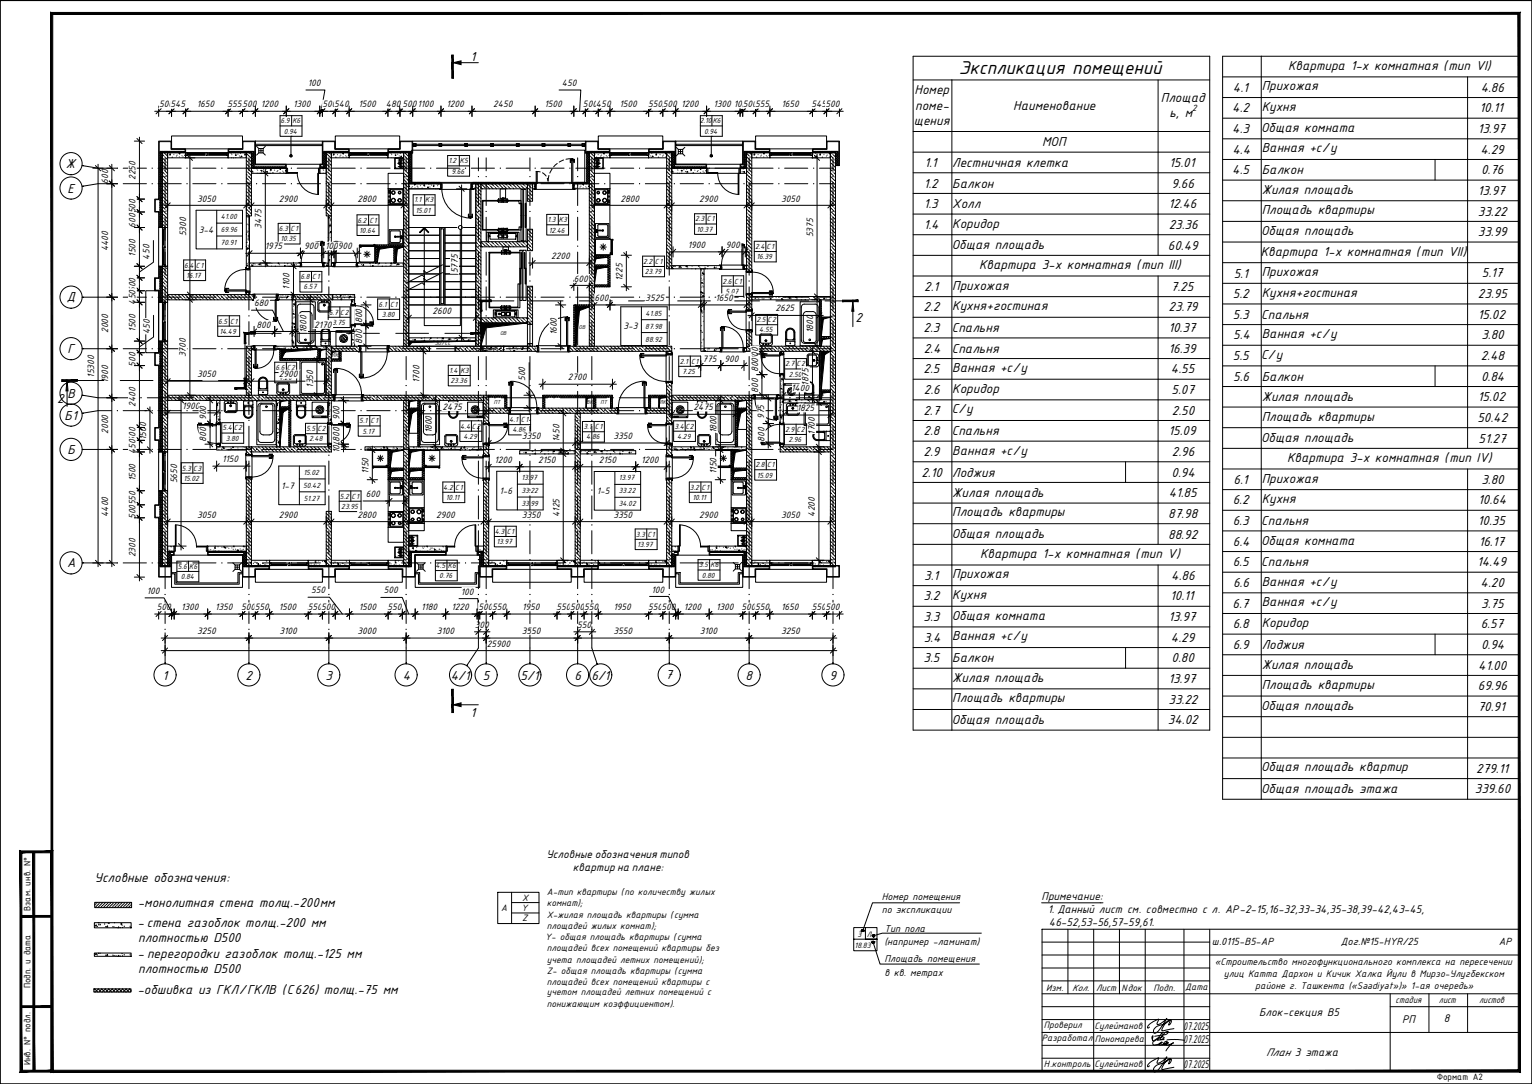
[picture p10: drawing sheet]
<svg xmlns="http://www.w3.org/2000/svg" width="594mm" height="420mm" viewBox="0 0 594 420" stroke-linecap="round" stroke-linejoin="round" font-family="sans-serif">
<defs><g id="words">
<text font-size="7.8" x="371.8" y="28.5">Экспликация помещений</text>
<g font-size="5.4">
<text x="182.5" y="23.6">1</text>
<text x="499.5" y="27.2">Квартира 1-х комнатная (тип VI)</text>
<text x="478.1" y="35.6">4.1</text>
<text x="489.3" y="35">Прихожая</text>
<text x="574.2" y="35.6">4.86</text>
<text x="354.6" y="36.6">Номер</text>
<text x="450.2" y="39.5">Площад</text>
<text x="354.9" y="42.5">поме-</text>
<text x="392.9" y="42.7">Наименование</text>
<text x="453.5" y="45.3">ь, м</text>
<text x="477.9" y="43.6">4.2</text>
<text x="489.3" y="43">Кухня</text>
<text x="573.8" y="43.6">10.11</text>
<text x="354.3" y="48.3">щения</text>
<text x="477.9" y="51.6">4.3</text>
<text x="489" y="51.3">Общая комната</text>
<text x="573" y="51.5">13.97</text>
<text x="404.1" y="56.7">МОП</text>
<text x="477.9" y="59.6">4.4</text>
<text x="489.3" y="59">Ванная +с/у</text>
<text x="574.1" y="59.6">4.29</text>
<text x="25.6" y="65.2">Ж</text>
<text x="358.5" y="64.7">1.1</text>
<text x="369.3" y="64.7">Лестничная клетка</text>
<text x="453.4" y="64.7">15.01</text>
<text x="477.9" y="67.6">4.5</text>
<text x="489.3" y="67.6">Балкон</text>
<text x="574.3" y="67.5">0.76</text>
<text x="26.1" y="74.7">Е</text>
<text x="358.2" y="72.7">1.2</text>
<text x="369.3" y="72.7">Балкон</text>
<text x="454.3" y="72.7">9.66</text>
<text x="489.3" y="75.3">Жилая площадь</text>
<text x="573" y="75.5">13.97</text>
<text x="358.2" y="80.7">1.3</text>
<text x="369.3" y="80.7">Холл</text>
<text x="453.1" y="80.7">12.46</text>
<text x="489.3" y="83">Площадь квартиры</text>
<text x="573.1" y="83.6">33.22</text>
<text x="358.2" y="88.7">1.4</text>
<text x="369.3" y="88.2">Коридор</text>
<text x="453.2" y="88.7">23.36</text>
<text x="489" y="91.3">Общая площадь</text>
<text x="573.1" y="91.6">33.99</text>
<text x="369.1" y="96.5">Общая площадь</text>
<text x="452.9" y="96.7">60.49</text>
<text x="488.9" y="99.2">Квартира 1-х комнатная (тип VII)</text>
<text x="379.7" y="104.4">Квартира 3-х комнатная (тип III)</text>
<text x="478.4" y="107.6">5.1</text>
<text x="489.3" y="107">Прихожая</text>
<text x="574.6" y="107.5">5.17</text>
<text x="358.4" y="112.7">2.1</text>
<text x="369.3" y="112.2">Прихожая</text>
<text x="454" y="112.7">7.25</text>
<text x="26" y="116.7">Д</text>
<text x="478.1" y="115.5">5.2</text>
<text x="489.3" y="115">Кухня+гостиная</text>
<text x="573.1" y="115.5">23.95</text>
<text x="331.7" y="124.7">2</text>
<text x="358.2" y="120.7">2.2</text>
<text x="369.3" y="120.2">Кухня+гостиная</text>
<text x="453.1" y="120.7">23.79</text>
<text x="478.1" y="123.5">5.3</text>
<text x="489.1" y="123.5">Спальня</text>
<text x="573.1" y="123.5">15.02</text>
<text x="358.2" y="128.7">2.3</text>
<text x="369.1" y="128.7">Спальня</text>
<text x="453.1" y="128.7">10.37</text>
<text x="478.2" y="131.5">5.4</text>
<text x="489.3" y="131">Ванная +с/у</text>
<text x="574.4" y="131.5">3.80</text>
<text x="26.1" y="136.9">Г</text>
<text x="358.2" y="136.7">2.4</text>
<text x="369.1" y="136.7">Спальня</text>
<text x="453.2" y="136.7">16.39</text>
<text x="478.1" y="139.5">5.5</text>
<text x="489.1" y="139">C/у</text>
<text x="574.2" y="139.5">2.48</text>
<text x="358.2" y="144.7">2.5</text>
<text x="369.3" y="144.2">Ванная +с/у</text>
<text x="454.1" y="144.7">4.55</text>
<text x="478.3" y="147.5">5.6</text>
<text x="489.3" y="147.5">Балкон</text>
<text x="574.3" y="147.5">0.84</text>
<text x="26.1" y="154.2">В</text>
<text x="358.2" y="152.7">2.6</text>
<text x="369.3" y="152.2">Коридор</text>
<text x="454.3" y="152.7">5.07</text>
<text x="489.3" y="155.3">Жилая площадь</text>
<text x="573.1" y="155.5">15.02</text>
<text x="22.1" y="156.4">2</text>
<text x="358.1" y="160.7">2.7</text>
<text x="369.1" y="160.2">C/у</text>
<text x="454.4" y="160.7">2.50</text>
<text x="25.1" y="162.6">Б1</text>
<text x="489.3" y="163">Площадь квартиры</text>
<text x="572.9" y="163.5">50.42</text>
<text x="358.2" y="168.7">2.8</text>
<text x="369.1" y="168.7">Спальня</text>
<text x="453.2" y="168.7">15.09</text>
<text x="489" y="171.3">Общая площадь</text>
<text x="573.4" y="171.5">51.27</text>
<text x="26.1" y="175.9">Б</text>
<text x="358.2" y="176.7">2.9</text>
<text x="369.3" y="176.2">Ванная +с/у</text>
<text x="454.5" y="176.7">2.96</text>
<text x="499.1" y="179.2">Квартира 3-х комнатная (тип IV)</text>
<text x="357.3" y="184.7">2.10</text>
<text x="369.3" y="184.7">Лоджия</text>
<text x="454.3" y="184.7">0.94</text>
<text x="478.3" y="187.5">6.1</text>
<text x="489.3" y="187">Прихожая</text>
<text x="574.4" y="187.5">3.80</text>
<text x="369.3" y="192.4">Жилая площадь</text>
<text x="453.2" y="192.7">41.85</text>
<text x="478" y="195.5">6.2</text>
<text x="489.3" y="195">Кухня</text>
<text x="573.2" y="195.5">10.64</text>
<text x="369.3" y="200.2">Площадь квартиры</text>
<text x="453" y="200.7">87.98</text>
<text x="478" y="203.5">6.3</text>
<text x="489.1" y="203.5">Спальня</text>
<text x="573.1" y="203.5">10.35</text>
<text x="369.1" y="208.4">Общая площадь</text>
<text x="453" y="208.7">88.92</text>
<text x="478.1" y="211.5">6.4</text>
<text x="489" y="211.3">Общая комната</text>
<text x="573.4" y="211.5">16.17</text>
<text x="26" y="219.9">A</text>
<text x="380" y="216.4">Квартира 1-х комнатная (тип V)</text>
<text x="478" y="219.5">6.5</text>
<text x="489.1" y="219.5">Спальня</text>
<text x="572.8" y="219.5">14.49</text>
<text x="358.4" y="224.7">3.1</text>
<text x="369.3" y="224.2">Прихожая</text>
<text x="454.2" y="224.7">4.86</text>
<text x="478.2" y="227.5">6.6</text>
<text x="489.3" y="227">Ванная +с/у</text>
<text x="574.1" y="227.5">4.20</text>
<text x="358.2" y="232.7">3.2</text>
<text x="369.3" y="232.2">Кухня</text>
<text x="453.8" y="232.7">10.11</text>
<text x="478" y="235.5">6.7</text>
<text x="489.3" y="235">Ванная +с/у</text>
<text x="574.4" y="235.5">3.75</text>
<text x="358.2" y="240.7">3.3</text>
<text x="369.1" y="240.5">Общая комната</text>
<text x="453.1" y="240.7">13.97</text>
<text x="478" y="243.5">6.8</text>
<text x="489.3" y="243">Коридор</text>
<text x="574.2" y="243.5">6.57</text>
<text x="358.2" y="248.7">3.4</text>
<text x="369.3" y="248.2">Ванная +с/у</text>
<text x="454.1" y="248.7">4.29</text>
<text x="478" y="251.5">6.9</text>
<text x="489.3" y="251.5">Лоджия</text>
<text x="574.3" y="251.5">0.94</text>
<text x="358.2" y="256.7">3.5</text>
<text x="369.3" y="256.7">Балкон</text>
<text x="454.3" y="256.7">0.80</text>
<text x="63" y="263.4">1</text>
<text x="95.2" y="263.4">2</text>
<text x="126.2" y="263.4">3</text>
<text x="156.2" y="263.4">4</text>
<text x="174.8" y="263.4">4/1</text>
<text x="187.2" y="263.4">5</text>
<text x="201.9" y="263.4">5/1</text>
<text x="222.8" y="263.4">6</text>
<text x="229.4" y="263.4">6/1</text>
<text x="258.1" y="263.4">7</text>
<text x="289.2" y="263.4">8</text>
<text x="321.7" y="263.4">9</text>
<text x="489.3" y="259.3">Жилая площадь</text>
<text x="573.2" y="259.5">41.00</text>
<text x="369.3" y="264.5">Жилая площадь</text>
<text x="453.1" y="264.7">13.97</text>
<text x="489.3" y="267">Площадь квартиры</text>
<text x="573.1" y="267.5">69.96</text>
<text x="369.3" y="272.2">Площадь квартиры</text>
<text x="453.1" y="272.7">33.22</text>
<text x="489" y="275.3">Общая площадь</text>
<text x="573" y="275.5">70.91</text>
<text x="182.5" y="278">1</text>
<text x="369.1" y="280.5">Общая площадь</text>
<text x="452.9" y="280.7">34.02</text>
<text x="489" y="299">Общая площадь квартир</text>
<text x="572.5" y="299.5">279.11</text>
<text x="489" y="307.3">Общая площадь этажа</text>
<text x="571.9" y="307.6">339.60</text>
<text x="36.7" y="341.8">Условные обозначения:</text>
<text x="53.4" y="351.7">-монолитная стена толщ.-200мм</text>
<text x="53.3" y="359.5">- стена газоблок толщ.-200 мм</text>
<text x="53.6" y="365.3">плотностью D500</text>
<text x="53.3" y="371.2">- перегородки газоблок толщ.-125 мм</text>
<text x="53.6" y="377">плотностью D500</text>
<text x="53.3" y="385.4">-обшивка из ГКЛ/ГКЛВ (С626) толщ.-75 мм</text>
</g>
<g font-size="4.7">
<text x="403.9" y="348.7">Примечание:</text>
<text x="406.4" y="353.7">1. Данный лист см. совместно с л. АР-2-15,16-32,33-34,35-38,39-42,43-45,</text>
<text x="406.8" y="358.7">46-52,53-56,57-59,61.</text>
<text x="488.3" y="394">Блок-секция B5</text>
<text x="459" y="399.1">07.2025</text>
<text x="543.7" y="396.7">РП</text>
<text x="559.8" y="396.2">8</text>
<text x="459" y="404.1">07.2025</text>
<text x="491" y="409.2">План 3 этажа</text>
<text x="459" y="414.1">07.2025</text>
</g>
<g font-size="4.3">
<text x="469.9" y="366.4">ш.0115-B5-АР</text>
<text x="519.9" y="366.4">Дог.№15-HYR/25</text>
<text x="581.3" y="366.4">АР</text>
</g>
<g font-size="4.2">
<text x="211.9" y="332.7">Условные обозначения типов</text>
<text x="222.2" y="337.7">квартир на плане:</text>
</g>
<g font-size="4.1">
<text x="341.9" y="348.8">Номер помещения</text>
<text x="341.9" y="354">по экспликации</text>
<text x="343" y="361.1">Тип пола</text>
<text x="343" y="366.2">(например -ламинат)</text>
<text x="343" y="373">Площадь помещения</text>
<text x="343" y="378.1">в кв. метрах</text>
</g>
<g font-size="4">
<text x="471.1" y="373.9">«Строительство многофункционального комплекса на пересечении</text>
<text x="474.6" y="378.7">улиц Катта Дархон и Кичик Халка Йули в Мирзо-Улугбекском</text>
<text x="486.8" y="383.3">районе г. Ташкента («Saadiyat»)» 1-ая очередь»</text>
<text x="541.2" y="388.7">стадия</text>
<text x="558" y="388.8">лист</text>
<text x="573.6" y="388.9">листов</text>
</g>
<g font-size="3.9">
<text x="119.4" y="33.4">100</text>
<text x="217.9" y="33.4">450</text>
<text x="61.7" y="41.6">500545</text>
<text x="76.4" y="41.6">1650</text>
<text x="88.2" y="41.6">555</text>
<text x="94.1" y="41.6">500</text>
<text x="101.2" y="41.6">1200</text>
<text x="113.7" y="41.6">1300</text>
<text x="125.1" y="41.6">500540</text>
<text x="139.1" y="41.6">1500</text>
<text x="149.7" y="41.6">480</text>
<text x="156.1" y="41.6">500</text>
<text x="161.9" y="41.6">1100</text>
<text x="173.2" y="41.6">1200</text>
<text x="191.3" y="41.6">2450</text>
<text x="211.2" y="41.6">1500</text>
<text x="226.1" y="41.6">500450</text>
<text x="240.2" y="41.6">1500</text>
<text x="251.3" y="41.6">550</text>
<text x="257.1" y="41.6">500</text>
<text x="264.2" y="41.6">1200</text>
<text x="276.7" y="41.6">1300</text>
<text x="284.6" y="41.6">100</text>
<text x="288.1" y="41.6">500555</text>
<text x="303" y="41.6">1650</text>
<text x="314.7" y="41.6">545500</text>
<text x="41.9" y="71.2" transform="rotate(-90 41.9 71.2)">600</text>
<text x="52.6" y="69.8" transform="rotate(-90 52.6 69.8)">2250</text>
<text x="76.4" y="78.1">3050</text>
<text x="108.2" y="78.1">2900</text>
<text x="138.7" y="78.1">2800</text>
<text x="240.6" y="78.1">2800</text>
<text x="271.2" y="78.1">2900</text>
<text x="302.9" y="78.1">3050</text>
<text x="52.6" y="88.2" transform="rotate(-90 52.6 88.2)">600500</text>
<text x="101.4" y="88.6" transform="rotate(-90 101.4 88.6)">3475</text>
<text x="72.2" y="91.6" transform="rotate(-90 72.2 91.6)">5300</text>
<text x="77.1" y="90.2">3-4</text>
<text x="315.3" y="91.9" transform="rotate(-90 315.3 91.9)">5375</text>
<text x="41.9" y="97.4" transform="rotate(-90 41.9 97.4)">4400</text>
<text x="52.6" y="99.5" transform="rotate(-90 52.6 99.5)">1500</text>
<text x="58" y="100.6" transform="rotate(-90 58 100.6)">450</text>
<text x="102.8" y="96.6">1975</text>
<text x="117.9" y="96.6">900</text>
<text x="126.1" y="96.6">100</text>
<text x="131" y="96.6">900</text>
<text x="213.7" y="100.5">2200</text>
<text x="266.7" y="96.1">1900</text>
<text x="281.4" y="96.1">900</text>
<text x="177.5" y="106" transform="rotate(-90 177.5 106)">5775</text>
<text x="112.3" y="112.3" transform="rotate(-90 112.3 112.3)">1100</text>
<text x="222.5" y="109.1">600</text>
<text x="241.4" y="108.9" transform="rotate(-90 241.4 108.9)">1225</text>
<text x="52.6" y="118.1" transform="rotate(-90 52.6 118.1)">450500</text>
<text x="98.6" y="118.7">680</text>
<text x="230.5" y="116.7">600</text>
<text x="250.2" y="116.7">3525</text>
<text x="277.4" y="116.7">1650</text>
<text x="140.4" y="125.2" transform="rotate(-90 140.4 125.2)">800</text>
<text x="167.7" y="121.7">2600</text>
<text x="300.8" y="120.7">2625</text>
<text x="41.9" y="129" transform="rotate(-90 41.9 129)">2000</text>
<text x="52.6" y="128.5" transform="rotate(-90 52.6 128.5)">1500</text>
<text x="58.1" y="129.6" transform="rotate(-90 58.1 129.6)">450</text>
<text x="99.5" y="127">800</text>
<text x="118.8" y="129" transform="rotate(-90 118.8 129)">1800</text>
<text x="121.8" y="127">2170</text>
<text x="215.9" y="130" transform="rotate(-90 215.9 130)">1600</text>
<text x="241.7" y="127.7">3-3</text>
<text x="315.3" y="129" transform="rotate(-90 315.3 129)">1800</text>
<text x="140.4" y="133.2" transform="rotate(-90 140.4 133.2)">800</text>
<text x="52.6" y="142.2" transform="rotate(-90 52.6 142.2)">500</text>
<text x="72.1" y="138.6" transform="rotate(-90 72.1 138.6)">3700</text>
<text x="272.4" y="140.2">775</text>
<text x="280.9" y="140.2">900</text>
<text x="36.5" y="146.4" transform="rotate(-90 36.5 146.4)">15300</text>
<text x="41.9" y="148.5" transform="rotate(-90 41.9 148.5)">1900</text>
<text x="76.4" y="146.3">3050</text>
<text x="108.2" y="146.3">2900</text>
<text x="162.6" y="148.5" transform="rotate(-90 162.6 148.5)">1700</text>
<text x="203.7" y="147.7" transform="rotate(-90 203.7 147.7)">500</text>
<text x="220.1" y="147.4">2700</text>
<text x="294" y="144.2" transform="rotate(-90 294 144.2)">800100</text>
<text x="313.5" y="149.4" transform="rotate(-90 313.5 149.4)">1875</text>
<text x="121.4" y="150.3" transform="rotate(-90 121.4 150.3)">1350</text>
<text x="294" y="152.2" transform="rotate(-90 294 152.2)">800</text>
<text x="306.8" y="151.6">1400</text>
<text x="52.6" y="157.7" transform="rotate(-90 52.6 157.7)">2400</text>
<text x="70.7" y="158.5">1900</text>
<text x="171.6" y="158.9">2475</text>
<text x="268.9" y="159">2475</text>
<text x="309" y="159.4">1825</text>
<text x="80" y="162.8" transform="rotate(-90 80 162.8)">900</text>
<text x="131.7" y="162.8" transform="rotate(-90 131.7 162.8)">900</text>
<text x="296.4" y="162.4" transform="rotate(-90 296.4 162.4)">975</text>
<text x="41.9" y="168.1" transform="rotate(-90 41.9 168.1)">2000</text>
<text x="56.7" y="170.5" transform="rotate(-90 56.7 170.5)">1500</text>
<text x="80" y="171.2" transform="rotate(-90 80 171.2)">800</text>
<text x="167.4" y="168" transform="rotate(-90 167.4 168)">1800</text>
<text x="202.4" y="170.2">3350</text>
<text x="216.9" y="171.4" transform="rotate(-90 216.9 171.4)">1450</text>
<text x="237.9" y="170.2">3350</text>
<text x="277.8" y="168" transform="rotate(-90 277.8 168)">1800</text>
<text x="296.4" y="171.2" transform="rotate(-90 296.4 171.2)">800</text>
<text x="316" y="168.5" transform="rotate(-90 316 168.5)">1700</text>
<text x="52.6" y="176.1" transform="rotate(-90 52.6 176.1)">450500</text>
<text x="86.2" y="179.2">1150</text>
<text x="131.7" y="175.6" transform="rotate(-90 131.7 175.6)">100800</text>
<text x="191.7" y="179.5">1200</text>
<text x="208.7" y="179.5">2150</text>
<text x="232.2" y="179.5">2150</text>
<text x="248.7" y="179.5">1200</text>
<text x="142.9" y="183.8" transform="rotate(-90 142.9 183.8)">1150</text>
<text x="277.8" y="183.8" transform="rotate(-90 277.8 183.8)">1150</text>
<text x="52.6" y="186.5" transform="rotate(-90 52.6 186.5)">1500</text>
<text x="68.7" y="187.3" transform="rotate(-90 68.7 187.3)">5650</text>
<text x="109.1" y="189.4">1-7</text>
<text x="193.7" y="191.4">1-6</text>
<text x="231.5" y="191.5">1-5</text>
<text x="141.8" y="192.7">600</text>
<text x="41.9" y="200.4" transform="rotate(-90 41.9 200.4)">4400</text>
<text x="52.6" y="201.1" transform="rotate(-90 52.6 201.1)">500550</text>
<text x="76.4" y="200.7">3050</text>
<text x="108.2" y="200.7">2900</text>
<text x="138.7" y="200.7">2800</text>
<text x="169.1" y="200.7">2900</text>
<text x="202.4" y="200.7">3350</text>
<text x="216.9" y="200.4" transform="rotate(-90 216.9 200.4)">4125</text>
<text x="237.9" y="200.7">3350</text>
<text x="271.2" y="200.7">2900</text>
<text x="302.9" y="200.7">3050</text>
<text x="316" y="200.2" transform="rotate(-90 316 200.2)">4200</text>
<text x="52.6" y="216" transform="rotate(-90 52.6 216)">2300</text>
<text x="57" y="230.3">100</text>
<text x="120.7" y="230">550</text>
<text x="148.9" y="230">500</text>
<text x="178.7" y="230.5">100</text>
<text x="252.6" y="229.7">100</text>
<text x="60.8" y="236.5">500</text>
<text x="70.2" y="236.5">1300</text>
<text x="83.5" y="236.5">1350</text>
<text x="93.6" y="236.5">500550</text>
<text x="108.2" y="236.5">1500</text>
<text x="119.3" y="236.5">550500</text>
<text x="139.2" y="236.5">1500</text>
<text x="150.3" y="236.5">550</text>
<text x="163.3" y="236.5">1180</text>
<text x="175.1" y="236.5">1220</text>
<text x="185.6" y="236.5">500550</text>
<text x="202.5" y="236.5">1950</text>
<text x="215.8" y="236.5">550500</text>
<text x="226.5" y="236.5">550</text>
<text x="237.9" y="236.5">1950</text>
<text x="251.3" y="236.5">550500</text>
<text x="265.2" y="236.5">1200</text>
<text x="277.7" y="236.5">1300</text>
<text x="287.5" y="236.5">500550</text>
<text x="302.9" y="236.5">1650</text>
<text x="314.8" y="236.5">550500</text>
<text x="76.4" y="245.8">3250</text>
<text x="108.4" y="245.8">3100</text>
<text x="138.7" y="245.8">3000</text>
<text x="169.4" y="245.8">3100</text>
<text x="184.1" y="243.4">300</text>
<text x="202.4" y="245.8">3550</text>
<text x="223.8" y="243.4">550</text>
<text x="237.9" y="245.8">3550</text>
<text x="271.4" y="245.8">3100</text>
<text x="302.9" y="245.8">3250</text>
<text x="188.7" y="250.7">25900</text>
<text x="212" y="346.8">А-тип квартиры (по количеству жилых</text>
<text x="11.9" y="353.1" transform="rotate(-90 11.9 353.1)">Взам. инв. N°</text>
<text x="194.3" y="353.1">А</text>
<text x="202.2" y="353.1">Y</text>
<text x="202.5" y="349.1">X</text>
<text x="212" y="351.2">комнат);</text>
<text x="202.5" y="357.1">Z</text>
<text x="212" y="355.6">X-жилая площадь квартиры (сумма</text>
<text x="211.4" y="364.5">Y- общая площадь квартиры (сумма</text>
<text x="212" y="360.1">площадей жилых комнат);</text>
<text x="212" y="368.6">площадей всех помещений квартиры без</text>
<text x="212" y="377.5">Z- общая площадь квартиры (сумма</text>
<text x="212.1" y="373.1">учета площадей летних помещений);</text>
<text x="11.9" y="383.1" transform="rotate(-90 11.9 383.1)">Подп. и дата</text>
<text x="212" y="381.6">площадей всех помещений квартиры с</text>
<text x="405.7" y="383.9">Изм.</text>
<text x="415.7" y="383.9">Кол.</text>
<text x="425" y="383.9">Лист</text>
<text x="434.9" y="383.9">Nдок</text>
<text x="447.4" y="383.9">Подп.</text>
<text x="459.6" y="383.8">Дата</text>
<text x="212.1" y="385.8">учетом площадей летних помещений с</text>
<text x="212" y="390.2">понижающим коэффициентом).</text>
<text x="404.8" y="398.6">Проверил</text>
<text x="424.4" y="398.7">Сулейманов</text>
<text x="404" y="403.6">Разработал</text>
<text x="424.6" y="403.9">Пономарева</text>
<text x="11.9" y="412.9" transform="rotate(-90 11.9 412.9)">Инв. N° подл.</text>
<text x="404.7" y="413.6">Н.контроль</text>
<text x="424.4" y="413.7">Сулейманов</text>
<text x="557.1" y="418.7">Формат А2</text>
</g>
<text font-size="3.8" x="462.3" y="43.1">2</text>
<g font-size="3.2">
<text x="332.5" y="363.1">3</text>
<text x="336.1" y="363.1">Л</text>
<text x="331.4" y="367.3">18.83</text>
</g>
<g font-size="3.1">
<text x="108.8" y="47.8">6.9</text>
<text x="113.4" y="47.8">K6</text>
<text x="271.4" y="47.8">2.10</text>
<text x="276.4" y="47.8">K6</text>
<text x="110.1" y="51.8">0.94</text>
<text x="273.1" y="51.8">0.94</text>
<text x="173.9" y="63.3">1.2</text>
<text x="178.3" y="63.3">K5</text>
<text x="175.1" y="67.3">9.66</text>
<text x="160.6" y="78.5">1.1</text>
<text x="161.2" y="82.5">15.01</text>
<text x="164.9" y="78.5">K3</text>
<text x="85.6" y="90">69.96</text>
<text x="85.7" y="85">41.00</text>
<text x="108.1" y="89.6">6.3</text>
<text x="112.7" y="89.6">С1</text>
<text x="138.7" y="86.3">6.2</text>
<text x="143.2" y="86.3">С1</text>
<text x="212.3" y="86.1">1.3</text>
<text x="216.7" y="86.1">K3</text>
<text x="269.6" y="85.9">2.3</text>
<text x="270.1" y="89.8">10.37</text>
<text x="274.1" y="85.9">С1</text>
<text x="85.6" y="95">70.91</text>
<text x="108.7" y="93.6">10.35</text>
<text x="139.3" y="90.3">10.64</text>
<text x="212.8" y="90.1">12.46</text>
<text x="292.8" y="96.5">2.4</text>
<text x="293.3" y="100.5">16.39</text>
<text x="297.3" y="96.5">С1</text>
<text x="71.5" y="103.8">6.4</text>
<text x="72.2" y="107.7">16.17</text>
<text x="76" y="103.8">С1</text>
<text x="249.4" y="102.3">2.2</text>
<text x="250" y="106.3">23.79</text>
<text x="254" y="102.3">С1</text>
<text x="116.5" y="108.2">6.8</text>
<text x="117.7" y="112.2">6.57</text>
<text x="121.1" y="108.2">С1</text>
<text x="280.2" y="109.9">2.6</text>
<text x="281.4" y="113.9">5.07</text>
<text x="284.7" y="109.9">С1</text>
<text x="146.8" y="118.9">6.1</text>
<text x="151.3" y="118.9">С1</text>
<text x="84.6" y="125.4">6.5</text>
<text x="89.2" y="125.4">С1</text>
<text x="127.5" y="122">6.7</text>
<text x="128.8" y="125.9">3.75</text>
<text x="131.9" y="122">С2</text>
<text x="148.1" y="122.9">3.80</text>
<text x="250.4" y="122.4">41.85</text>
<text x="293.3" y="124.9">2.5</text>
<text x="297.7" y="124.9">С2</text>
<text x="85.1" y="129.4">14.49</text>
<text x="250.2" y="127.4">87.98</text>
<text x="294.4" y="128.9">4.55</text>
<text x="250.2" y="132.4">88.92</text>
<text x="106.8" y="143.4">6.6</text>
<text x="111.2" y="143.4">С2</text>
<text x="263.6" y="141">2.1</text>
<text x="268" y="141">С1</text>
<text x="304.5" y="142">2.7</text>
<text x="308.9" y="142">С2</text>
<text x="108" y="147.4">4.20</text>
<text x="174.2" y="144.6">1.4</text>
<text x="174.7" y="148.5">23.36</text>
<text x="178.6" y="144.6">K3</text>
<text x="264.6" y="145">7.25</text>
<text x="305.8" y="146">2.50</text>
<text x="86.3" y="166.8">5.4</text>
<text x="90.6" y="166.8">С2</text>
<text x="118.7" y="167.1">5.5</text>
<text x="123.1" y="167.1">С2</text>
<text x="139.3" y="164.1">5.1</text>
<text x="143.7" y="164.1">С1</text>
<text x="178.5" y="166.1">4.4</text>
<text x="183" y="166.1">С2</text>
<text x="197.5" y="163.6">4.1</text>
<text x="198.7" y="167.6">4.86</text>
<text x="202" y="163.6">С1</text>
<text x="226.3" y="166.4">3.1</text>
<text x="230.7" y="166.4">С1</text>
<text x="261.5" y="166.1">3.4</text>
<text x="265.8" y="166.1">С2</text>
<text x="304.5" y="167.4">2.9</text>
<text x="308.8" y="167.4">С2</text>
<text x="87.6" y="170.8">3.80</text>
<text x="119.9" y="171.1">2.48</text>
<text x="140.6" y="168.1">5.17</text>
<text x="179.7" y="170.1">4.29</text>
<text x="227.3" y="170.3">4.86</text>
<text x="262.6" y="170.1">4.29</text>
<text x="305.8" y="171.4">2.96</text>
<text x="70.5" y="182.4">5.3</text>
<text x="74.9" y="182.4">С3</text>
<text x="117.7" y="184.1">15.02</text>
<text x="292.9" y="181.1">2.8</text>
<text x="293.5" y="185.1">15.09</text>
<text x="297.4" y="181.1">С1</text>
<text x="71.1" y="186.4">15.02</text>
<text x="117.5" y="189.1">50.42</text>
<text x="171.8" y="189.8">4.2</text>
<text x="176.5" y="189.8">С1</text>
<text x="202.2" y="186.1">13.97</text>
<text x="202.2" y="191.2">33.22</text>
<text x="240" y="186.2">13.97</text>
<text x="240" y="191.2">33.22</text>
<text x="267.6" y="189.8">3.2</text>
<text x="272.1" y="189.8">С1</text>
<text x="117.8" y="194.1">51.27</text>
<text x="131.8" y="193.3">5.2</text>
<text x="132.3" y="197.3">23.95</text>
<text x="136.3" y="193.3">С1</text>
<text x="172.9" y="193.8">10.11</text>
<text x="202.2" y="196.2">33.99</text>
<text x="239.9" y="196.2">34.02</text>
<text x="268.5" y="193.8">10.11</text>
<text x="191.8" y="206.9">4.3</text>
<text x="196.5" y="206.9">С1</text>
<text x="246.6" y="208">3.3</text>
<text x="251.1" y="208">С1</text>
<text x="192.5" y="210.9">13.97</text>
<text x="247.1" y="212">13.97</text>
<text x="68.9" y="220.5">5.6</text>
<text x="73.4" y="220.5">K6</text>
<text x="168.9" y="220.1">4.5</text>
<text x="173.6" y="220.1">K6</text>
<text x="270.9" y="219.9">3.5</text>
<text x="275.5" y="219.9">K6</text>
<text x="70.1" y="224.5">0.84</text>
<text x="170.4" y="224.1">0.76</text>
<text x="272.2" y="223.9">0.80</text>
</g>
<g font-size="2.3">
<text x="193.9" y="129.9">ОВ</text>
<text x="224.5" y="127.5">ОВ</text>
<text x="168.6" y="133.9">ЭО/СС</text>
<text x="128.7" y="138.2">ЛК</text>
<text x="191.5" y="156.7">ПТ</text>
<text x="227.4" y="156.7">ВК</text>
<text x="232.9" y="156.7">ПТ</text>
<text x="255.7" y="156.6">ЛК</text>
</g>
</g></defs>
<path d="M.1 .2h594v420h-594zM.1 .2h594v420h-594" fill="none" stroke="#000" stroke-width=".39"/>
<g fill="#000" stroke="#000" stroke-width=".39">
<path d="M.1 .1l.2 .2zM593.9 420.1l.2 .1z"/>
<path d="M8.1 355.5h12v-.7zM8.1 354.8h12l-12 .7z"/>
<path d="M8.1 390.5h12v-.7zM8.1 389.8h12l-12 .7z"/>
<path d="M8.5 414.8l-.7 .7 12-.7zM7.8 415.5l12-.7 .7 .7zM19.8 330.5v84.3l.7 .7zM20.5 329.8v85.7l-.7-85zM8.5 330.5h11.3l.7-.7zM7.8 329.8h12.7l-12 .7zM7.8 329.8l.7 85v-84.3zM7.8 329.8l.7 85-.7 .7z"/>
<path d="M12.8 330.2v85h.7zM12.8 330.2h.7v85z"/>
<path d="M20.5 414.8l-.7 .7 568.9-.7zM19.8 415.5l568.9-.7 .8 .7zM588.7 5.5v409.3l.8 .7zM588.7 5.5l.8-.7v410.7zM20.5 5.5h568.2l.8-.7zM19.8 4.8h569.7l-569 .7zM19.8 4.8l.7 410v-409.3zM19.8 4.8l.7 410-.7 .7z"/>
</g>
<g fill="none" stroke="#000" stroke-width=".39">
<path d="M404.1 360.2h185v55h-185zM404.1 370.2h185M404.1 375.2h65M404.1 365.2h65M414.1 360.2v25M424.1 360.2v55M434.1 360.2v25M444.1 360.2v55M459.1 360.2v55M469.1 360.2v55M404.1 385.2h185M404.1 380.2h65"/>
<path d="M404.1 390.2h65M404.1 395.2h65M445.7 398.1l-.1 .1a.39 .39 0 0 1-.6 .1 .39 .39 0 0 1 .1-.6 8.8 8.8 0 0 1 4-2.6h.2l-.2 .6a.9 .9 0 0 0-.2 1.4l1.3-.4 2.3-2-1.3 2a9.8 9.8 0 0 1-3 3.7 .72 .72 0 0 1-1-.2 .72 .72 0 0 1 .2-1 3.3 3.3 0 0 1 2.4-1.8 7.8 7.8 0 0 0 4.1-2.2l-.7 2.1 .5-.3a.97 .97 0 0 0 .2-1.7 5.3 5.3 0 0 0-3.3 4.2l4.6-.8M539.1 390.2h50M539.1 385.2v30M554.1 385.2v15M569.1 385.2v15M404.1 400.2h185M404.1 405.2h65M404.1 410.2h65M445.7 413.1l-.1 .1a.4 .4 0 0 1-.7 .1 .4 .4 0 0 1 .2-.6 8.8 8.8 0 0 1 4-2.7l.2 .1-.2 .6a.88 .88 0 0 0-.2 1.4l1.9-.8 1.7-1.6-1.3 2a8.8 8.8 0 0 1-3 3.7 .52 .52 0 0 1-.6 .1 .52 .52 0 0 1-.3-.5 2.68 2.68 0 0 1 2.5-2.6 8.3 8.3 0 0 0 4.1-2.2l-.7 2.1 .5-.3a.97 .97 0 0 0 .2-1.7l-1.1 .4-.8 .8-1.3 2.1a.55 .55 0 0 0-.1 .8 .55 .55 0 0 0 .8 0l3.8-.7"/>
</g>
<!-- layer: 1 -->
<path d="M447.8 401.7l3.3-.5a1.51 1.51 0 0 0 1.9-1.4 1.98 1.98 0 0 0-2.1 1.4l-.8 1a.42 .42 0 0 0-.2 .6 .42 .42 0 0 0 .7 0l.5-.2a.44 .44 0 0 0 .2-.7 .44 .44 0 0 0-.7 0l-.9 .4a.7 .7 0 0 0-.7 .9l2.4-.2M449.9 402.1l-1.3 .5a1.7 1.7 0 0 0-1.5 2.3h.1a4.4 4.4 0 0 0 3.2-.6l.3-.3a.81 .81 0 0 0-1.1 .5l.1 .5 1.5-.3 1.4-.8-.3-.3a.99 .99 0 0 0-1 1.2h.7l1.1-.6a.56 .56 0 0 0-.8 .1 .56 .56 0 0 0 .1 .8 .56 .56 0 0 0 .8-.1l1.8-.8-1.3 .9-1.6 2.2M450.7 400.5l.2-.3-1.6 1.9a2.15 2.15 0 0 1-2 1.3l-.2-.1a1.16 1.16 0 0 1 0-1.8l-.1 1.6M452.6 403.1l2.9-.2 3.7 .3" fill="none" stroke="#000" stroke-width=".39"/>
<!-- layer: 0 -->
<g fill="none" stroke="#000" stroke-width=".39">
<path d="M175.5 24.3h10M354.1 21.8h115v261.2h-115zM354.1 31h115M369.1 31v252M449.1 31v68M474.1 21.8h115v288h-115zM474.1 29.8h115M474.1 37.8h115M489.1 21.8v288M569.1 29.8v144M53.1 53.7l2 2M62.5 42.1l-2 2"/>
<path d="M66.5 52.7h27.5v5h-27.5zM67.5 42.1l-2 2M72 59.2h16.4v2h-16.4zM73 42.1l-2 2M89.5 42.1l-2 2M95 42.1l-2 2M99 54.7h26v9h-26zM99.5 56.7l.8 .9M100 42.1l-2 2M100.3 57.6h1.7v1.7h-1.7zM100.3 58.4h1.7M100.3 59.3l-.8 .8"/>
<path d="M101.2 57.6v1.7M102 59.3l.9 .8M102.9 56.7l-.9 .9M112 42.1l-2 2M125 42.1l-2 2M126 42.1l-2 2M130 52.7h25v5h-25zM131 42.1l-2 2M135.4 59.2h15v2h-15zM136.4 42.1l-2 2M151.4 42.1l-2 2M156 42.1l-2 2"/>
<path d="M156.2 42.1l-2 2M160 55.9h67v.5h-67zM160 54.7h67M160.2 55.7h1.1v1h-1.1zM160.4 55.8h.8v.8h-.8zM161 42.1l-2 2M170.3 55.7h1v1h-1zM170.4 55.8h.8v.8h-.8zM172 42.1l-2 2M180.3 55.7h.9v1h-.9zM180.4 55.8h.8v.8h-.8zM184 42.1l-2 2"/>
<path d="M190.3 55.7h1v1h-1zM190.3 55.8h.8v.8h-.8zM200.3 55.7h1v1h-1zM200.4 55.8h.8v.8h-.8zM208.5 42.1l-2 2M210.2 55.7h1.1v1h-1.1zM210.4 55.8h.8v.8h-.8zM220.3 55.7h.9v1h-.9zM220.4 55.8h.8v.8h-.8zM223.5 42.1l-2 2M225.8 55.7h1v1h-1zM225.9 55.8h.8v.8h-.8z"/>
<path d="M228 42.1l-2 2M232 52.7h25v5h-25zM233 42.1l-2 2M236.5 59.2h15v2h-15zM237.5 42.1l-2 2M252.5 42.1l-2 2M258 42.1l-2 2M262 54.7h26v9h-26zM262.2 57.1l.8 .8M263 42.1l-2 2M263 57.9h1.7v1.7h-1.7zM263 58.8h1.7"/>
<path d="M263 59.6l-.8 .9M263.9 57.9v1.7M264.7 59.6l.9 .9M265.6 57.1l-.9 .8M275 42.1l-2 2M288 42.1l-2 2M289 42.1l-2 2M293 52.7h27.5v5h-27.5zM294 42.1l-2 2M298.5 59.2h16.6v2h-16.6zM299.6 42.1l-2 2M316.1 42.1l-2.1 2"/>
<path d="M321.5 42.1l-2 2M326.5 42.1l-2 2M354.1 51h115M354.1 59h115M474.1 45.8h115M474.1 53.8h115M37 64.2l2 2M42.4 70.2l2 2M42.4 64.2l2 2M53.1 76.2l2 2M66 78.6l-2 2M72.7 60.2l1.9 2"/>
<path d="M96.5 78.6l-2 2M98.5 78.6l-2 2M101.9 66.2l2 2M127.5 78.6l-2 2M129.5 78.6l-2 2M157.5 78.6l-2 2M158.5 73.2h26v15h-26zM178 72.2l2 2M187 77.7h15v1.3h-.7v-1.1h-14v11h14v-1h.7v1.3h-15zM193.1 77.6v.4v-.4M193.1 78h.2M193.1 77.6h.2"/>
<path d="M193.3 78h.1M193.3 77.5h.1M193.4 78.4h.1M193.4 77.2h1.2M193.4 77.1v1.2h.7h.5l.1-1.2M193.4 77.1v1.3M193.9 73.2h2.2v3.7h-2.2zM194.6 76.9h.9M194.6 77h.3M194.7 78.4h.1M194.7 77.1h.1M194.7 77.5l.1 .1"/>
<path d="M194.7 77.5v.5M194.7 78h.2M194.9 77.7v.3v-.3M194.9 77.2v.3l.2-.3M194.9 77.1h.1M194.9 77h.1M195 77v.1M195.1 77.7v.3v-.3M195.1 77.1h.1M195.1 77h.1M195.1 77h.3M195.1 78h.2"/>
<path d="M195.3 77.5v.5M195.3 77.1v1.2h.6h.7v-1.2M195.3 77.5l-.1 .1M195.3 78.4h.1M195.3 77.1h.1M195.3 77.2h1.3M195.4 76.9h.1M196.6 78.4h.1M196.6 77.1h.1M196.7 77.5v.5M196.7 78h.2M196.7 77.6h.2"/>
<path d="M196.9 77.6v.4v-.4M202 73.4h.7v20h-.7zM202.1 78.8h.3v4.6h-.3zM203 73.4h1v20h-1zM203.6 78.8h.4v4.6h-.4zM231.5 78.6l-2 2M259.5 78.6l-2 2M261.5 78.6l-2 2M274 65.2h13v2h-13zM290.5 78.6l-2 2M292.5 78.6l-2 2M315.8 60.2l2 2"/>
<path d="M323 78.6l-2 2M354.1 67h115M354.1 75h115M474.1 61.8h115M474.1 69.8h115M474.1 77.8h115M556.5 61.8v8M53.1 81.2l2 2M53.1 87.2l2 2M63 88.2h2v15h-2zM97.8 97.2l-2 1.9M117.5 97.2l-2 1.9"/>
<path d="M126.5 97.2l-2 1.9M129.5 97.2l-2 1.9M130.5 97.2l-2 1.9M139.5 97.2l-2 1.9M158.5 88.2h12v3h-12zM158.5 91.2h12v3h-12zM158.5 94.2h12v3h-12zM158.5 97.2h12v3h-12zM170.5 88.2h2v30h-2zM171 88.7h1v29h-1zM172.5 88.2h12v3h-12zM172.5 91.2h12v3h-12z"/>
<path d="M172.5 94.2h12v3h-12zM172.5 97.2h12v3h-12zM188.7 90h12.6v3.7h-.7v-3.4h-11.2v3.4h-.7zM189.4 91.1v.9l.1-.3M189.4 91.2h.1M189.5 91.2v.3M189.5 91.5h.1M189.5 91.7h.1M189.5 91.6h.1M189.6 91.5h.1M189.6 91.7h.1M189.6 97.8h12v.2h-11.7v21h10.9v-9h.8v9.3h-12z"/>
<path d="M189.7 91.5h.3l-.3 .2M189.9 91.6h.1M190 90.5h10v2.2h-10zM193.1 89.3v-.4v.4M193.1 89.3h.2M193.2 91.4v.4M193.3 91.4v.4M193.3 89.4h.1M193.3 91.3h.1M193.3 91.9h.1M193.4 88.9h-.3M193.4 88.5v1.2z"/>
<path d="M193.4 91v1.2M193.4 91h.1M193.4 92.2h.1M193.4 89.7h1.2M193.4 88.5h.6M193.4 91h1.3l-.1 1.2h-1.2zM194 88.6h.1M194 88.5h.6M194.5 97.2v1.3zM194.5 97.6v.5M194.5 97.3h.6M194.5 98.4h1.2"/>
<path d="M194.6 90h.9M194.6 89.9h.3M194.7 88.5h.1M194.7 89.7h.1M194.7 88.5v1.2M194.7 91h.1M194.7 92.2h.1M194.7 88.9h.2M194.7 91.4h.6M194.7 91.8h.6M194.7 88.9v.5M194.7 89.3h.1"/>
<path d="M194.9 89.2v-.3v.3M194.9 89.9h.1M194.9 89.7h.1M194.9 89.7v-.3l.2 .3M195 89.7v.2M195 95.7h2.2v1.3h-2.2zM195.1 89.2v-.3v.3M195.1 89.7h.1M195.1 89.9h.1M195.1 89.9h.3M195.1 97.3h.1M195.1 97.3h.6"/>
<path d="M195.2 89.3h.1M195.3 88.9v.5M195.3 88.9h-.2M195.3 88.5h.1M195.3 89.7h.1M195.3 88.5v1.2M195.3 91h.1M195.3 92.2h.1M195.3 89.7h1.3M195.3 88.5h.6M195.3 91h1.3v1.2h-1.3zM195.4 90h.1"/>
<path d="M195.6 97h1M195.7 97h.1M195.7 97.1h.3M195.8 97.2v1.3zM195.8 97.6h.1M195.9 88.6h.1M196 98.1h-.2M196 88.5h.6M196 97.8v.3zM196 97.2v.4l.2-.4M196 97.2h.1M196 97.1h.1"/>
<path d="M196.1 97.1v.1M196.2 97.8v.3zM196.2 97.2h.1M196.2 97.1h.1M196.2 97.1h.3M196.2 98.1h.2M196.4 97.2v1.3zM196.4 97.6v.5M196.4 98.4h1.3M196.4 97.3h.6M196.5 97h.1M196.6 88.5v1.2"/>
<path d="M196.6 88.5h.1M196.6 89.7h.1M196.6 91h.1M196.6 92.2h.1M196.7 91.4v.5M196.7 88.9h.2M196.7 91.8l.2-.4-.1 .4M196.7 88.9v.5M196.7 89.3h.2M196.7 91.4h.1M196.9 89.3v-.4v.4M197 97.3h.1"/>
<path d="M197.1 97.3h.6M197.7 97.2l.1 1.3zM197.8 97.6h.1M197.8 97.6h.2v.5h-.2zM200.3 91.5h-.3l.3 .2M200.4 91.7h.1M200.4 91.5h.1M200.4 91.6h.1M200.5 91.5h.1M200.5 91.7h.1M200.5 91.2v.3M200.6 91.2h.1"/>
<path d="M200.6 91.1v.9l-.1-.3M201.6 97h.9v19.5h-.9zM202 98h.4v6.1h-.4zM202.1 83.4h.3v4.7h-.3zM202.8 97h1.2v19.5h-1.2zM203.3 98h.3v6.1h-.3zM203.6 83.4h.4v4.7h-.4zM241.9 97.9l2 2M262 96.6l-2 2M281 96.6l-2 2M290 96.6l-2 2M354.1 91h115"/>
<path d="M354.1 83h115M354.1 99h115M474.1 85.8h115M474.1 93.8h115M42.4 114.2l2 2M53.1 102.2l2 2M53.1 106.7l2 2M53.1 111.7l2 2M53.1 116.2l2 2M56.5 112.7h5v24h-5zM63 117.2h2v15h-2zM72.7 113.2l1.9 2"/>
<path d="M72.7 115.2l1.9 2M101.9 100.9l2 2.1M112.8 113.2l2 2M112.8 102.2l2 2M119.3 115.2l2 2M140.9 117.2l2 2M158.5 100.2h12v3h-12zM158.5 103.2h12v3h-12zM158.5 106.2h12v3h-12zM158.5 109.2h12v3h-12zM158.5 112.2h12v3h-12zM158.5 115.2h12v3h-12z"/>
<path d="M158.5 118.2h26v16h-26zM172.5 100.2h12v3h-12zM172.5 103.2h12v3h-12zM172.5 106.2h12v3h-12zM172.5 109.2h12v3h-12zM172.5 112.2h12v3h-12zM172.5 115.2h12v3h-12zM194.2 119.4v-.4v.4M194.2 119.4h.2M194.4 119l.1 .5M194.5 119h-.3M194.5 118.6h.1"/>
<path d="M194.5 119.8h.1M194.5 119.8h.6M195.1 119.8h.1M195.1 119.8h.6M195.8 118.6h.1M195.8 118.6v1.2l-.1-1.2h-.4h-.8v1.2M195.8 119h.2M195.9 119.4l-.1 .1M196 119v.3zM196 120h.1M196 119.8h.1M196 119.8v-.3l.2 .3"/>
<path d="M196.1 119.8v.2M196.2 119v.3zM196.2 119.8h.1M196.2 120h.1M196.4 119v.5M196.4 119h-.2M196.4 118.6h.1M196.4 119.8h.1M196.4 119.8h.6M197 119.8h.1M197.1 119.8h.6M197.7 118.6h.1"/>
<path d="M197.8 118.6v1.2l-.1-1.2h-.4h-.9v1.2M197.8 119h.2M197.8 119.5h.1M197.8 119.4h.2M198 119.4v-.4v.4M199.3 116.6h-12.8v12.6h-14M201.6 104h.4v6.1h-.4zM203.6 104h.4v6.1h-.4zM205.6 116.6h12.7M207.5 101l-2 2M216.4 117.2l2 2M223.5 109.6l-2 2"/>
<path d="M224.7 116.6h12.7M229.5 101l-2 2M229.5 109.6l-2 2M231.5 117.2l-2 2M237.5 117.2l-2 2M241.9 110.2l2 2M243.7 116.6h12.7M262.8 116.6h12.7M272.8 117.2l-2 2M274 117.2l-2 2M281.8 116.6h12.7M290.5 117.2l-2 2"/>
<path d="M300.9 116.6h12.7M315.8 113.9l2 2.1M315.8 115.2l2 2M319.9 116.6h12.8M354.1 107h115M354.1 115h115M449.1 107v104M474.1 101.8h115M474.1 109.8h115M474.1 117.8h115M42.4 134.2l2 2M53.1 131.2l2 2"/>
<path d="M53.1 135.7l2 2M99.5 127.5l-2 2M107.5 127.5l-2 2M109 129.2h-14v18.3h-10.3M114.3 127.5l-2 2M115.4 129.2h12.7M115.5 127.5l-1.9 2M119.3 133.2l2 2M121.8 138.7l2.1 2M128.5 136.2h3v3h-3zM134.4 129.2h12.7M137.3 127.5l-2 2"/>
<path d="M140.9 133.2l2 2M140.9 125.2l2 2M153.5 129.2h12.7M159.5 122.2l-2 2M163.1 135.2l2.1 2M166.5 134.2h10v2h-10zM178 129.9l2 2.1M185.5 122.2l-2 2M186.5 134.2h18M191.3 120.1h9.6v3.1h-.7v-2.8h-8.2v2.8h-.7zM192 121.2v.9l.1-.3M192 121.3h.1"/>
<path d="M192.1 121.3v.3M192.1 121.6h.1M192.1 121.7l.5-.1-.5 .2M192.1 121.8h.1M192.5 121.7h.1M192.6 120.6h7v2.2h-7zM194.4 121.5v.4M194.4 122h.1M194.5 121.4l-.1 .6M194.5 121.1v1.2M194.5 121.1h.1M194.5 122.3h.1"/>
<path d="M194.5 122.3h1.2M194.5 121.1h1.2M195.6 120.1h1M195.7 120.1h.1M195.7 120h.3M195.8 121.1v1.2zM195.8 121.5h.6M195.8 121.9h.6M196.2 120h.3M196.4 121.1v1.2M196.4 121.1h.1M196.4 122.3h.1"/>
<path d="M196.4 122.3h1.3M196.4 121.1h1.3M196.5 120.1h.1M197.7 121.1v1.2zM197.8 121.5h.1M197.8 122h.1M197.8 121.9h.2M197.9 121.5l.1 .4zM200.1 121.7l-.5-.1 .5 .2M200.1 121.6h.1M200.1 121.8h.1M200.1 121.3v.3"/>
<path d="M200.1 121.8v.3M200.2 121.3h.1M200.2 121.2v.9M204.5 125.7h2v7.5h-2zM216.4 133.2l2 2M292.5 121.2l-2 2M294.5 135.2l2 2M294.5 136.2l2 2M314.1 135.2l2 2M315.8 133.2l2 2M318.5 122.9h3.5v7.5h-3.5zM318.7 121.2l-1.9 2"/>
<path d="M330.7 120.7v5.9M354.1 123h115M354.1 131h115M354.1 139h115M474.1 125.8h115M474.1 133.8h115M26 151.5v6M30 147.5h10.3M42.4 153.2l2 2M46.6 147.5h12.7M53.1 140.7l2 2M57.1 158.2l2.1 2"/>
<path d="M65.7 147.5h12.7M66 146.8l-2 2M66 159l-2 2M69.2 154.2l2 2M72.7 152.2l1.9 2M80.5 154.2l2 2M85 159l-2 2M96.5 146.8l-2 2M98.5 146.8l-2 2M121.8 152.2l2.1 2M127.5 146.8l-2 2M132.2 154.2l2 2"/>
<path d="M158.5 158.9h3.5v9h-3.5zM163.1 152.2l2.1 2M164.3 159.4l-2 2M168 154.2l1.9 2M189 159.4l-2 2M204.2 152.2l2 2M204.2 157.2l2 2M211.5 147.9l-2 2M217.4 159.2l2 2M227.3 153.9h3v4.3h-3zM238.5 147.9l-2 2M255.5 153.9h3v4.3h-3z"/>
<path d="M261.5 159.6l-2 1.9M272.8 140.7l-2 2M278.4 154.2l1.9 2M280.5 140.7l-2 2M286 158.9h3.5v7.6h-3.5zM286.3 159.6l-2.1 1.9M289.5 140.7l-2 2M294.5 144.2l2 2M294.5 152.2l2 2M296.9 153.4l2 2M304.8 152.1l-2.1 2M304.8 159.9l-2.1 2"/>
<path d="M314.1 153.9l2 2.1M316.5 155.2l2 2M318.7 152.1l-1.9 2M323 159.9l-2 2M354.1 147h115M354.1 155h115M474.1 141.8h115M474.1 149.8h115M474.1 157.8h115M556.5 141.8v8M42.4 173.2l2 2M53.1 164.7l2 2"/>
<path d="M53.1 169.7l2 2M53.1 174.2l2 2M57.1 173.2l2.1 2M63 175.2h2v15h-2zM80.5 163.2l2 2M80.5 171.2l2 2M85 179.7l-2 2M96.5 179.7l-2 2M132.2 172.2l2 2M132.2 171.2l2 2M132.2 163.2l2 2M143.4 173.4l2 2"/>
<path d="M168 172.2l1.9 2M190.5 170.7l-2 2M190.5 180l-2 1.9M202.5 180l-2 1.9M217.4 173.7l2 2M217.4 174.9l2 2.1M224 170.7l-2 2M224 180l-2 1.9M226 170.7l-2 2M226 180l-2 1.9M247.5 180l-2 1.9M259.5 170.7l-2 2"/>
<path d="M259.5 180l-2 1.9M278.4 173.4l1.9 2M278.4 172.2l1.9 2M296.9 163.2l2 2M296.9 171.2l2 2M316.5 174.2l2 2M316.5 172.2l2 2M354.1 163h115M354.1 171h115M354.1 179h115M436.5 179v8M474.1 165.8h115"/>
<path d="M474.1 173.8h115M53.1 194.7l2 2M53.1 189.2l2 2M53.1 199.7l2 2M143.4 185l2 1.9M152 193.2l-2 2M158 193.2l-2 2M278.4 185l1.9 1.9M354.1 187h115M354.1 195h115M474.1 181.8h115M474.1 189.8h115"/>
<path d="M474.1 197.8h115M569.1 181.8v128M37 217.2l2 2M42.4 217.2l2 2M66 201.2l-2 2M66.5 215.2h27.5v12.5h-27.5zM69.2 210.7l2 2M90.3 218.1l.9 .9M91.2 219h1.7v1.7h-1.7zM91.2 219.8h1.7M92 219v1.7M93.7 218.1l-.8 .9"/>
<path d="M96.5 201.2l-2 2M98.5 201.2l-2 2M104.5 217.2h15v2h-15zM127.5 201.2l-2 2M129.5 201.2l-2 2M135.5 217.2h15v2h-15zM157.5 201.2l-2 2M159.5 201.2l-2 2M161 215.2h25v12.5h-25zM161.5 218.1l.9 .8M162.4 218.9h1.7v1.7h-1.7zM162.4 219.8h1.7"/>
<path d="M163.2 218.9v1.7M164.9 218.1l-.8 .8M188.5 201.2l-2 2M190.5 201.2l-2 2M196.5 217.2h19.5v2h-19.5zM217.4 216.2l2 2M224 201.2l-2 2M226 201.2l-2 2M232 217.2h19.5v2h-19.5zM259.5 201.2l-2 2M261.5 201.2l-2 2M262 215.2h26v12.5h-26z"/>
<path d="M284.3 218l.9 .8M285.2 218.8h1.6v1.7h-1.6zM285.2 219.7h1.6M286 218.8v1.7M287.7 218l-.9 .8M290.5 201.2l-2 2M292.5 201.2l-2 2M298.5 217.2h16.5v2h-16.5zM316.5 216.2l2 2M323 201.2l-2 2M354.1 203h115M354.1 211h115"/>
<path d="M354.1 219h115M449.1 219v64M474.1 205.8h115M474.1 213.8h115M53.1 222.7l2 2M62.5 237l-2 2M67.5 237l-2 2M68.5 237l-2 2M81.5 237l-2 2M91.2 220.7l-.9 .8M92.9 220.7l.8 .8M95 237l-2 2"/>
<path d="M99 220.7h26v5h-26zM100 237l-2 2M105.5 237l-2 2M120.5 237l-2 2M126 237l-2 2M130 220.7h26v5h-26zM131 237l-2 2M136.5 237l-2 2M151.5 237l-2 2M157 237l-2 2M162 237l-2 2M162.4 220.6l-.9 .8"/>
<path d="M164.1 220.6l.8 .8M173.8 237l-2 2M186 237l-2 2M187 237l-2 2M191 220.7h30.5v5h-30.5zM192 237l-2 2M197.5 237l-2 2M217 237l-2 2M222.5 237l-2 2M226.5 220.7h30.5v5h-30.5zM227.5 237l-2 2M233 237l-2 2"/>
<path d="M252.5 237l-2 2M258 237l-2 2M263 237l-2 2M264 237l-2 2M276 237l-2 2M285.2 220.5l-.9 .9M286.8 220.5l.9 .9M289 237l-2 2M293 220.7h27.5v5h-27.5zM294 237l-2 2M299.5 237l-2 2M316 237l-2 2"/>
<path d="M321.5 237l-2 2M326.5 237l-2 2M354.1 227h115M354.1 235h115M474.1 221.8h115M474.1 229.8h115M474.1 237.8h115M65 246.3l-2 2M65 251.2l-2 2M97.5 246.3l-2 2M128.5 246.3l-2 2M158.5 246.3l-2 2"/>
<path d="M186.5 243.9l-2 2M189.5 243.9l-2 2M189.5 246.3l-2 2M225 243.9l-2 2M225 246.3l-2 2M230.5 243.9l-2 2M260.5 246.3l-2 2M291.5 246.3l-2 2M324 246.3l-2 2M324 251.2l-2 2M354.1 243h115M354.1 251h115"/>
<path d="M354.1 259h115M436.5 251v8M474.1 245.8h115M474.1 253.8h115M556.5 245.8v8M175.5 273.2h10M354.1 267h115M354.1 275h115M474.1 261.8h115M474.1 269.8h115M474.1 277.8h115M474.1 285.8h115"/>
<path d="M474.1 293.8h115M474.1 301.8h115M37 350.6l-.3 .2M37.3 358.5l.1 .4h-.4zM37.8 349.8l-.3 .3M38 351.7l-.1 .1M38.1 357.6h.3M38.5 350.2l-1.4 1.3M39.5 351.2l-.5 .6M39.9 349.8l-1.3 1.3M41 349.8l-.9 .9M41 350.9l-.9 .9"/>
<path d="M41.7 358.9l.1 .4-.4-.1zM42.1 349.8l-.6 .5M42.5 350.4l-1.3 1.4M43.2 349.8l-.2 .1M43.6 351.5l-.3 .3M44 350.1l-1.4 1.3M45.1 351.1l-.7 .7M45.3 349.8l-1.2 1.2M45.7 359.6l.3-.3 .1 .3M45.7 359.6h.1M46.4 349.8l-.8 .8M46.5 350.7l-1 1.1"/>
<path d="M46.8 358.1l.4-.2-.1 .4zM47.5 349.8l-.5 .4M48 350.3l-1.3 1.4M49.1 351.4l-.4 .4M49.5 349.9l-1.4 1.3M50.6 351l-.8 .8M50.7 349.8l-1.1 1.1M51 351.6l-.1 .2M193 345.9h16v12.1h-16zM198.4 345.9v12.1M198.4 349.8h10.6M198.4 353.9h10.6"/>
<path d="M372.1 349.9h-33.8l-3.6 10.4M403.9 349.9h23.8M37.3 369.5l.1 .4h-.4zM41.7 369.9l.1 .4h-.4zM45.7 370.7l.3-.4 .1 .4M45.7 370.7h.1M338.6 365.2l2.7 8.5h38.5M380.5 361.7h-38.3l-3.5 1M36.4 384.4l.1 .1M36.7 383.3l1.2 1.2M36.8 383.3l-.4 .4M38.1 383.3l1.2 1.2"/>
<path d="M38.2 383.3l-1.2 1.2M39.4 383.3l1.2 1.2M39.5 383.3l-1.2 1.2M40.7 383.3l1.3 1.2M40.9 383.3l-1.2 1.2M42.1 383.3l1.2 1.2M42.2 383.3l-1.2 1.2M43.4 383.3l1.2 1.2M43.6 383.3l-1.3 1.2M44.8 383.3l1.2 1.2M44.9 383.3l-1.2 1.2M46.2 383.3l1.1 1.2"/>
<path d="M46.2 383.3l-1.1 1.2M47.5 383.3l1.2 1.2M47.6 383.3l-1.2 1.2M48.8 383.3l1.3 1.2M49 383.3l-1.2 1.2M50.2 383.3l.6 .7M50.3 383.3l-1.2 1.2M50.8 384.1l-.4 .4"/>
<circle cx="193.6" cy="121.7" r=".32"/>
<circle cx="334.6" cy="360.7" r=".36"/>
<circle cx="338.6" cy="365.2" r=".36"/>
<circle cx="338.7" cy="362.7" r=".36"/>
</g>
<g fill="#000" stroke="#000" stroke-width=".39">
<path d="M175.8 24.3l3-.7v1.5zM330.7 116.6l.4 4.1h-.8zM330.7 116.3l1 .3-1 .3zM331.7 116.6l1-.3v.6zM25 147.5l1-.3v.6zM24 147.2l1 .3-1 .3zM26 147.5l.4 4h-.8zM175.8 273.2l3-.8v1.5zM338.6 363.1h.3zM338.6 362.4h.3z"/>
<path d="M175.2 21.3l.6 3v-3zM175.2 21.3l.6 3h-.6zM175.2 24.3l.6 6v-6zM175.2 24.3l.6 6h-.6z"/>
<path d="M146.3 95.7l.9 .9-.9 5.3zM146.3 95.7l.9 .9 5.6-.9z"/>
<path d="M326.7 116.3v.6l6-.6zM326.7 116.9l6-.6v.6z"/>
<path d="M94.7 128.9v4.3h.6zM94.7 128.9l.6 .6v3.7zM94.7 128.9l.6 .6 3.7-.6zM95.3 129.5l3.7-.6v.6z"/>
<path d="M109.3 135.4l1.3 1-1.3 2.5zM109.3 135.4l1.3 1 12.6-1z"/>
<path d="M124 135.4l.4 .4-.4 3.1zM124 135.4l.4 .4 2.1-.4z"/>
<path d="M128.5 136.2l.4 .4-.4 2.6zM128.5 136.2l.4 .4 2.6-.4z"/>
<path d="M182.5 128.9v.6l3.7-.6zM182.5 129.5l3.7-.6 .6 .6zM186.2 125.2v3.7l.6 .6zM186.2 125.2h.6v4.3z"/>
<path d="M186.2 116.3v4.4h.6zM186.2 116.3l.6 .6v3.8zM186.2 116.3l.6 .6 3.7-.6zM186.8 116.9l3.7-.6v.6z"/>
<path d="M318.5 122.9l.8 .8-.8 6.7zM318.5 122.9l.8 .8 2.7-.8z"/>
<path d="M318.5 131.2l.5 .5-.5 2.5zM318.5 131.2l.5 .5 3-.5z"/>
<path d="M24 147.8h6v-.6zM24 147.2h6l-6 .6z"/>
<path d="M91 150.2v.6l3.7-.6zM91 150.8l3.7-.6 .6 .6zM94.7 146.5v3.7l.6 .6zM94.7 146.5h.6v4.3z"/>
<path d="M108.5 158.5l1.3 1.2-1.3 13.5zM108.5 158.5l1.3 1.2 2.2-1.2z"/>
<path d="M175.2 273.2v3h.6zM175.2 273.2h.6v3zM175.2 267.2v6h.6zM175.2 267.2h.6v6z"/>
<path d="M334.5 360.3h.2zM334.5 360.3h.2z"/>
<path d="M334.4 361h.3zM334.4 361h.3z"/>
<path d="M334.4 361h.3zM334.4 361h.3z"/>
<path d="M334.4 360.3h.3zM334.4 360.3h.3z"/>
<path d="M334.4 360.3h.3zM334.4 360.3h.3z"/>
<path d="M334.4 360.3l.4 .1zM334.4 360.3l.4 .1z"/>
<path d="M334.4 361h.3zM334.4 361h.3z"/>
<path d="M334.4 360.4h.4zM334.3 360.4h.5z"/>
<path d="M334.4 361h.4zM334.4 361h.3z"/>
<path d="M334.3 360.4h.5zM334.3 360.4h.5z"/>
<path d="M334.3 360.4h.6zM334.3 360.4h.6z"/>
<path d="M334.3 360.9l.5 .1zM334.3 360.9l.5 .1z"/>
<path d="M334.3 361h.5zM334.3 361h.5z"/>
<path d="M334.3 360.4l.6 .1zM334.3 360.4l.6 .1z"/>
<path d="M334.3 360.5h.6zM334.3 360.5h.6z"/>
<path d="M334.3 360.9h.6zM334.3 360.9h.5z"/>
<path d="M334.2 360.5l.7 .1zM334.2 360.5l.7 .1zM334.2 360.6h.7zM334.2 360.6h.7z"/>
<path d="M334.2 360.6h.8zM334.2 360.6h.8z"/>
<path d="M334.2 360.8h.7zM334.2 360.8h.8z"/>
<path d="M334.2 360.8h.7zM334.2 360.8h.7z"/>
<path d="M334.2 360.8h.7zM334.2 360.8h.7z"/>
<path d="M334.2 360.8h.7zM334.2 360.8l.7 .1zM334.3 360.9h.6zM334.3 360.9h.6z"/>
<path d="M334.2 360.6h.8zM334.2 360.6h.8z"/>
<path d="M334.2 360.6l.8 .1zM334.2 360.6l.8 .1z"/>
<path d="M334.2 360.7h.8zM334.2 360.7h.8z"/>
<path d="M334.2 360.7l.8 .1zM334.2 360.7l.8 .1z"/>
<path d="M338.5 364.9h.2zM338.5 364.9h.2z"/>
<path d="M338.5 364.9h.3zM338.4 364.9h.4zM338.4 364.9h.4zM338.4 364.9h.4z"/>
<path d="M338.5 365.6h.2zM338.5 365.6h.2z"/>
<path d="M338.4 364.9l.4 .1zM338.4 364.9l.4 .1z"/>
<path d="M338.4 365.6h.4zM338.4 365.6h.3z"/>
<path d="M338.4 365h.5zM338.3 365h.6z"/>
<path d="M338.4 365.5h.4zM338.4 365.5l.4 .1zM338.4 365.6h.4zM338.4 365.6h.4z"/>
<path d="M338.6 362.4h.3zM338.6 362.4h.3z"/>
<path d="M338.3 365h.6zM338.3 365h.6z"/>
<path d="M338.3 365h.6zM338.3 365h.6zM338.3 365h.6zM338.3 365h.6z"/>
<path d="M338.3 365.5h.6zM338.3 365.5h.6z"/>
<path d="M338.3 365.5h.6zM338.3 365.5h.5z"/>
<path d="M338.6 362.4h.3zM338.6 362.4h.3z"/>
<path d="M338.6 363.1h.3zM338.6 363.1h.3zM338.6 363.1h.3z"/>
<path d="M338.3 365l.6 .1zM338.3 365l.6 .1z"/>
<path d="M338.3 365.5h.6zM338.3 365.5h.6z"/>
<path d="M338.3 365.5h.6zM338.3 365.5h.6z"/>
<path d="M338.6 363.1h.3zM338.6 363.1h.4z"/>
<path d="M338.6 363.1h.3zM338.6 363.1h.3z"/>
<path d="M338.3 365.1h.6zM338.3 365.1h.6z"/>
<path d="M338.3 365.1l.6 .1zM338.3 365.1l.6 .1z"/>
<path d="M338.3 365.2h.7zM338.2 365.2h.8z"/>
<path d="M338.3 365.4h.6zM338.3 365.4h.6z"/>
<path d="M338.3 365.4h.6zM338.3 365.4l.6 .1z"/>
<path d="M338.6 362.4h.4zM338.6 362.4h.4z"/>
<path d="M338.6 362.4l.4 .1zM338.6 362.4l.4 .1z"/>
<path d="M338.5 362.5h.5zM338.5 362.5h.5z"/>
<path d="M338.5 363l.5 .1zM338.5 363l.5 .1z"/>
<path d="M338.2 365.2h.8zM338.2 365.2h.8z"/>
<path d="M338.2 365.2l.8 .1zM338.2 365.2l.8 .1z"/>
<path d="M338.2 365.3h.8zM338.2 365.3h.8z"/>
<path d="M338.2 365.3h.8zM338.2 365.3h.8z"/>
<path d="M338.2 365.3h.8zM338.2 365.3l.7 .1zM338.3 365.4h.6zM338.3 365.4h.6z"/>
<path d="M338.5 363h.5zM338.5 363h.5z"/>
<path d="M338.5 362.5h.6zM338.5 362.5h.6z"/>
<path d="M338.5 362.5h.6zM338.5 362.5h.6z"/>
<path d="M338.4 362.5l.7 .1zM338.4 362.5l.7 .1z"/>
<path d="M338.4 362.9l.7 .1zM338.4 362.9l.7 .1z"/>
<path d="M338.5 363h.6zM338.5 363h.5z"/>
<path d="M338.4 362.6h.7zM338.4 362.6h.7z"/>
<path d="M338.4 362.6h.7zM338.4 362.6h.7z"/>
<path d="M338.4 362.6l.7 .1zM338.4 362.6l.7 .1z"/>
<path d="M338.4 362.7h.7zM338.4 362.7h.7z"/>
<path d="M338.4 362.7l.7 .1zM338.4 362.7l.7 .1zM338.4 362.8h.7zM338.4 362.8h.7z"/>
<path d="M338.4 362.8h.7zM338.4 362.8h.7z"/>
<path d="M338.4 362.8h.7zM338.4 362.8h.7z"/>
<path d="M338.4 362.8l.7 .1zM338.4 362.8l.7 .1z"/>
<path d="M338.4 362.9h.7zM338.4 362.9h.7zM338.4 362.9h.7zM338.4 362.9h.7z"/>
<circle cx="37.2" cy="350.3" r=".07"/>
<circle cx="38.9" cy="358.3" r=".07"/>
<circle cx="39.8" cy="351" r=".07"/>
<circle cx="40.6" cy="358.1" r=".07"/>
<circle cx="41" cy="359.2" r=".07"/>
<circle cx="41.3" cy="350.6" r=".07"/>
<circle cx="42" cy="357.8" r=".07"/>
<circle cx="42.3" cy="351.7" r=".07"/>
<circle cx="42.3" cy="357.8" r=".07"/>
<circle cx="43.8" cy="351.2" r=".07"/>
<circle cx="44.2" cy="359.3" r=".07"/>
<circle cx="45.3" cy="350.8" r=".07"/>
<circle cx="46.6" cy="359.5" r=".07"/>
<circle cx="46.8" cy="350.4" r=".07"/>
<circle cx="47.9" cy="351.5" r=".07"/>
<circle cx="48.2" cy="359" r=".07"/>
<circle cx="48.3" cy="350" r=".07"/>
<circle cx="50.5" cy="359" r=".07"/>
<circle cx="50.8" cy="359.6" r=".07"/>
<circle cx="50.8" cy="350.7" r=".07"/>
<circle cx="38.2" cy="369.5" r=".07"/>
<circle cx="38.8" cy="369.5" r=".07"/>
<circle cx="44.2" cy="370.4" r=".07"/>
<circle cx="47.3" cy="369.6" r=".07"/>
<circle cx="48.2" cy="370.1" r=".07"/>
<circle cx="50.5" cy="370.1" r=".07"/>
</g>
<path d="M36.7 349.8h14.3v2h-14.3z" fill="none" stroke="#000" stroke-width=".39"/>
<g fill="none" stroke="#000" stroke-width=".39">
<path d="M65 59.2h7v2h-7zM88.4 59.2h7.1v2h-7.1zM128.5 59.2h6.9v2h-6.9zM150.4 59.2h6.1v2h-6.1zM230.5 59.2h6v2h-6zM251.5 59.2h7v2h-7zM291.5 59.2h7v2h-7zM315.1 59.2h6.9v2h-6.9zM97.5 65.2h13.5v2h-13.5zM124 65.2h2.5v2h-2.5zM158.5 71.2h12.5v2h-12.5zM183 71.2h1.5v2h-1.5z"/>
<path d="M206.5 71.2h1v2h-1zM222.5 71.2h6v2h-6zM260.5 65.2h13.5v2h-13.5zM287 65.2h2.5v2h-2.5zM95.5 83.7h1.2v20.5h-1.2zM127.3 83.7h1.2v19.5h-1.2zM95.5 113.2h1.2v1h-1.2zM96.7 101.9h19.8v1.3h-19.8zM107.5 114.2h5.8v2h-5.8zM113.3 116.2h1.3v18h-1.3zM125.5 101.9h1.8v1.3h-1.8zM128.5 101.9h1v1.3h-1z"/>
<path d="M129 114.2h8.5v2h-8.5zM136.3 116.2h1.2v2h-1.2zM138.5 101.9h18v1.3h-18zM260.5 103h19v1.2h-19zM271.8 104.2h1.2v32h-1.2zM288.5 103h1v1.2h-1zM291.5 114.9h30.5v1.3h-30.5zM97.5 134.2h1v1.2h-1zM106.5 134.2h20v1.2h-20zM136.3 126.2h1.2v8h-1.2zM158.5 130.9h26v1.3h-26zM186.5 134.2h.8v2h-.8z"/>
<path d="M195.3 134.2h9.2v2h-9.2zM273 134.9h6.5v1.3h-6.5zM288.5 134.9h1v1.3h-1zM302.5 136.2h1.3v1h-1.3zM84 155.2h1.3v9h-1.3zM107.2 155.2h1.3v18h-1.3zM127.3 155.2h1.2v9h-1.2zM291.5 153.2h1v1.2h-1zM301.5 153.2h1v1.2h-1zM302.5 145.2h1.3v19h-1.3zM303.8 154.9h18.2v1.3h-18.2zM84 173.2h11.5v1.3h-11.5z"/>
<path d="M84 172.2h1.3v1h-1.3zM127.3 172.2h1.2v1h-1.2zM141.5 173.2h15v1.3h-15zM158.5 173.2h29v1.3h-29zM201.5 174.7h21.5v1.2h-21.5zM225 174.7h21.5v1.2h-21.5zM260.5 173.2h29v1.3h-29zM302.5 172.2h1.3v1h-1.3zM65 211.7h2.5v2h-2.5zM80.5 211.7h15v2h-15zM97.5 217.2h7v2h-7zM119.5 217.2h7v2h-7z"/>
<path d="M128.5 217.2h7v2h-7zM150.5 217.2h6v2h-6zM158.5 211.7h14.5v2h-14.5zM185 211.7h2.5v2h-2.5zM189.5 217.2h7v2h-7zM216 217.2h7v2h-7zM225 217.2h7v2h-7zM251.5 217.2h7v2h-7zM260.5 211.7h2.5v2h-2.5zM275 211.7h14.5v2h-14.5zM291.5 217.2h7v2h-7zM315 217.2h7v2h-7z"/>
<path d="M36.6 357.6h14.3v2h-14.3zM36.6 369.4h14.3v1.3h-14.3z"/>
</g>
<g fill="none" stroke="#000" stroke-width=".39">
<path d="M145.5 95h11v.7h-11zM145.5 95.7h.8v6.2h-.8zM152.8 95.7h.7v6.2h-.7zM230.5 98.9h5.3v.8h-5.3zM235.8 98.9h.7v12.3h-.7zM222.5 118.2h.8v16h-.8zM223.3 118.2h5.2v.8h-5.2zM230.5 102.7h5.3v.7h-5.3zM230.5 110.4h5.3v.8h-5.3zM317.8 116.2h.7v18h-.7zM108.5 135.4h.8v3.5h-.8zM108.5 138.9h18v.8h-18z"/>
<path d="M123.2 135.4h.8v3.5h-.8zM128.5 139.2h3.8v.8h-3.8zM131.5 136.2h.8v3h-.8zM317.8 136.2h.7v18.7h-.7zM318.5 130.4h3.5v.8h-3.5zM108.5 157.7h3.5v.8h-3.5zM112 155.2h.7v18h-.7zM158.5 158.2h3.5v.7h-3.5zM162 155.2h.7v18h-.7zM189.5 153.2h7v.7h-7zM195.8 153.9h.7v4.3h-.7zM210.5 153.2h27v.7h-27z"/>
<path d="M210.5 153.9h.8v4.3h-.8zM230.3 153.9h.7v4.3h-.7zM236.7 153.9h.8v4.3h-.8zM251.5 153.2h7v.7h-7zM251.5 153.9h.8v4.3h-.8zM285.3 155.2h.7v18h-.7zM286 158.2h3.5v.7h-3.5zM318.5 151.2h3.5v.7h-3.5zM150.5 174.5h.8v6.9h-.8zM163.8 174.5h.7v6.9h-.7zM283.5 174.5h.7v6.9h-.7zM150.5 181.4h6v.8h-6z"/>
<path d="M150.5 182.2h.8v3.7h-.8zM151.3 185.2h5.2v.7h-5.2zM158.5 181.4h6v.8h-6zM158.5 185.2h5.3v.7h-5.3zM163.8 182.2h.7v3.7h-.7zM283.5 181.4h6v.8h-6zM283.5 182.2h.7v3.7h-.7zM284.2 185.2h5.3v.7h-5.3zM36.4 383.3h14.4v1.2h-14.4z"/>
</g>
<g fill="none" stroke="#000" stroke-width=".39">
<path d="M71.8 59.2v-1.3h-5.5v-3h-4.6v22.5h-1.5v4.6h1.5v6h1.3M72 59.2v-1.5h-5.5v-3h-5v22.5h-1.5v5h1.5v6h1.5M88.4 59.2v-1.5h5.6v-3h5v9h12v1.5M88.7 59.2v-1.3h5.5v-3h4.6v9h12v1.3M135.2 59.2v-1.3h-5.4v-3h-4.6v9h-1v1.3M135.4 59.2v-1.5h-5.4v-3h-5v9h-1v1.5M150.4 59.2v-1.5h4.6v-3h5v4.7h-1.5M150.6 59.2v-1.3h4.6v-3h4.6v4.3h-1.3M228.5 59.2h-1.3v-4.3h4.6v3h4.5v1.3M236.5 59.2v-1.5h-4.5v-3h-5v4.7h1.5M251.5 59.2v-1.5h5.5v-3h5v9h12v1.5M251.7 59.2v-1.3h5.5v-3h4.6v9h12v1.3"/>
<path d="M298.4 59.2v-1.3h-5.6v-3h-4.6v9h-1v1.3M298.5 59.2v-1.5h-5.5v-3h-5v9h-1v1.5M315.1 59.2v-1.5h5.4v-3h5v9.5h-1.5M315.3 59.2v-1.3h5.4v-3h4.6v9.1h-1.3M61.5 88.2h1.5v15h-1.5zM60 107.7v5M61.5 117.2h1.5v15h-1.5zM63 103.2h-1.5v4.5h-1.5v5h1.5v4.5h1.5M63 103.4h-1.3v4.5h-1.5v4.6h1.5v4.5h1.3M63 132.2h-1.5v4.5h-1.5v5h1.5v24h-1.5v5h1.5v4.5h1.5M63 132.4h-1.3v4.5h-1.5v4.6h1.5v24.4h-1.5v4.6h1.5v4.5h1.3M61.5 175.2h1.5v15h-1.5z"/>
<path d="M63 190.2h-1.5v5.5h-1.5v5h1.5v23h5v-8.5h1v-1.5M63 190.4h-1.3v5.5h-1.5v4.6h1.5v23h4.6v-8.5h1v-1.3M80.5 213.7v1.5h13.5v8.5h5v-3h5.5v-1.5M80.7 213.7v1.3h13.5v8.5h4.6v-3h5.5v-1.3M119.5 219.2v1.5h5.5v3h5v-3h5.5v-1.5M119.7 219.2v1.3h5.5v3h4.6v-3h5.5v-1.3M172.8 213.7v1.3h-12v8.5h-4.6v-3h-5.5v-1.3M173 213.7v1.5h-12v8.5h-5v-3h-5.5v-1.5M185 213.7v1.5h1v8.5h5v-3h5.5v-1.5M185.2 213.7v1.3h1v8.5h4.6v-3h5.5v-1.3M216 219.2v1.5h5.5v3h5v-3h5.5v-1.5M216.2 219.2v1.3h5.5v3h4.6v-3h5.5v-1.3"/>
<path d="M262.8 213.7v1.3h-1v8.5h-4.6v-3h-5.5v-1.3M263 213.7v1.5h-1v8.5h-5v-3h-5.5v-1.5M275 213.7v1.5h13v8.5h5v-3h5.5v-1.5M275.2 213.7v1.3h13v8.5h4.6v-3h5.5v-1.3M315 219.2v1.5h5.5v3h5v-4.5h-1.5M315.2 219.2v1.3h5.5v3h4.6v-4.1h-1.3"/>
</g>
<g fill="none" stroke="#000" stroke-width=".39">
<path d="M62 58.9l.3 .3M62 59.5l1 1M62.3 58.7l-.3 .3M62.4 59.2l.6 .7M62.5 58.7l.5 .5M62.5 59.2l-.5 .4M63 58.7l-.5 .5M63 59.9l-1 1.1M63 59.3l-1 1M63.1 58.7l.5 .5M63.7 58.7l-.5 .5M63.8 58.7l.5 .5"/>
<path d="M64.4 58.7l-.5 .5M64.5 58.7l.5 .5M65 58.7l-.5 .5M65.1 58.7l.5 .5M65.7 58.7l-.5 .5M65.8 58.7l.5 .5M66.4 58.7l-.5 .5M66.5 58.7l.5 .5M67.1 58.7l-.5 .5M67.2 58.7l.5 .5M67.7 58.7l-.5 .5M67.8 58.7l.5 .5"/>
<path d="M68.4 58.7l-.5 .5M68.5 58.7l.5 .5M69.1 58.7l-.5 .5M69.2 58.7l.5 .5M69.7 58.7l-.4 .5M69.9 58.7l.5 .5M70.4 58.7l-.5 .5M70.5 58.7l.5 .5M71.1 58.7l-.5 .5M71.2 58.7l.5 .5M71.8 58.7l-.5 .5M88.7 58.9l.2 .3"/>
<path d="M89 58.7l-.3 .3M89.1 58.7l.5 .5M89.7 58.7l-.5 .5M89.8 58.7l.5 .5M90.4 58.7l-.6 .5M90.4 58.7l.5 .5M91 58.7l-.5 .5M91.1 58.7l.5 .5M91.7 58.7l-.5 .5M91.8 58.7l.5 .5M92.3 58.7l-.4 .5M92.5 58.7l.5 .5"/>
<path d="M93 58.7l-.4 .5M93.1 58.7l.6 .5M93.7 58.7l-.5 .5M93.8 58.7l.5 .5M94.4 58.7l-.5 .5M94.5 58.7l.5 .5M95.1 58.7l-.6 .5M95.2 58.7l.4 .5M95.7 58.7l-.5 .5M95.8 58.7l.5 .5M96.4 58.7l-.5 .5M96.5 58.7l.5 .5"/>
<path d="M97.1 58.7l-.5 .5M97.2 58.7l1.3 1.3M97.5 59.7l1 1M97.5 58.9l-.2 .3M97.8 58.7l.7 .7M97.9 58.7l-.4 .4M98.5 59.4l-1 1.1M98.5 58.8l-1 1M125.5 58.9l1 1M125.5 59.5l1 1M125.8 58.7l-.3 .3M126 58.7l.5 .5"/>
<path d="M126 59.2l-.5 .4M126.5 58.7l-.5 .5M126.5 59.9l-1 1.1M126.5 59.3l-1 1M126.6 58.7l.5 .5M127.2 58.7l-.5 .5M127.3 58.7l.5 .5M127.9 58.7l-.5 .5M128 58.7l.5 .5M128.5 58.7l-.5 .5M128.6 58.7l.5 .5M129.2 58.7l-.5 .5"/>
<path d="M129.3 58.7l.5 .5M129.9 58.7l-.5 .5M130 58.7l.5 .5M130.6 58.7l-.5 .5M130.7 58.7l.5 .5M131.2 58.7l-.5 .5M131.3 58.7l.5 .5M131.9 58.7l-.5 .5M132 58.7l.5 .5M132.6 58.7l-.5 .5M132.7 58.7l.5 .5M133.2 58.7l-.5 .5"/>
<path d="M133.4 58.7l.5 .5M133.9 58.7l-.5 .5M134 58.7l.5 .5M134.6 58.7l-.5 .5M134.7 58.7l.5 .5M135.2 58.8l-.4 .4M150.6 58.9l.3 .3M150.9 58.7l-.3 .3M151.1 58.7l.4 .5M151.6 58.7l-.5 .5M151.7 58.7l.5 .5M152.3 58.7l-.5 .5"/>
<path d="M152.4 58.7l.5 .5M153 58.7l-.5 .5M153 58.7l.6 .5M153.6 58.7l-.5 .5M153.7 58.7l.5 .5M154.3 58.7l-.5 .5M154.4 58.7l.5 .5M155 58.7l-.5 .5M155.1 58.7l.5 .5M155.7 58.7l-.5 .5M155.8 58.7l.5 .5M156.3 58.7l-.5 .5"/>
<path d="M156.4 58.7l.5 .5M157 58.7l-.5 .5M157.1 58.7l.5 .5M157.7 58.7l-.5 .5M157.8 58.7l.5 .5M158.3 58.7l-.5 .5M158.5 58.7l.4 .5M158.5 59.8l.4-.4 .6 .7M158.5 59.7l1 1M159 58.7l-.5 .5M159.1 58.7l.4 .4M159.5 58.9l-.3 .3"/>
<path d="M159.5 59.5l-1 1M227.5 58.9l.3 .3M227.5 59.7l1 1M227.9 58.7l-.4 .3M227.9 59.4l.6 .7M227.9 58.7l.5 .5M227.9 59.4l-.4 .4M228.5 58.7l-.5 .5M228.5 59.5l-1 1M228.6 58.7l.5 .5M229.2 58.7l-.5 .5M229.3 58.7l.5 .5"/>
<path d="M229.8 58.7l-.4 .5M230 58.7l.5 .5M230.5 58.7l-.5 .5M230.6 58.7l.6 .5M231.2 58.7l-.5 .5M231.3 58.7l.5 .5M231.9 58.7l-.5 .5M232 58.7l.5 .5M232.6 58.7l-.6 .5M232.7 58.7l.4 .5M233.2 58.7l-.5 .5M233.3 58.7l.5 .5"/>
<path d="M233.9 58.7l-.5 .5M234 58.7l.5 .5M234.6 58.7l-.5 .5M234.7 58.7l.5 .5M235.3 58.7l-.5 .5M235.3 58.7l.6 .5M235.9 58.7l-.5 .5M236 58.7l.3 .3-.2 .2M251.7 58.9l.3 .3M252 58.7l-.3 .3M252.2 58.7l.5 .5M252.7 58.7l-.5 .5"/>
<path d="M252.8 58.7l.5 .5M253.4 58.7l-.5 .5M253.5 58.7l.5 .5M254.1 58.7l-.6 .5M254.2 58.7l.4 .5M254.2 59.2l.6-.5 .5 .5M254.9 59.2l.6-.5 .5 .5M255.6 59.2l.6-.5 .5 .5M256.3 59.2l.6-.5 .5 .5M256.9 59.2l.6-.5 .5 .5M258.1 58.7l-.5 .5M258.2 58.7l.5 .5"/>
<path d="M258.8 58.7l-.5 .5M258.9 58.7l.5 .5M259.4 58.7l-.5 .5M259.6 58.7l.5 .5M260.1 58.7l-.5 .5M260.2 58.7l.3 .3-.2 .2M260.5 59.7l1 1M260.5 59l1 1M260.8 58.7l.7 .7M260.9 58.7l-.4 .4M261.5 59.4l-1 1.1M261.5 58.8l-1 1"/>
<path d="M288.5 59.1l.4-.4 .6 .7M288.5 59.7l1 1M288.5 59l1 1M289.5 58.9l.3 .3M289.5 59.4l-1 1.1M289.5 58.8l-1 1M289.8 58.7l-.3 .3M290 58.7l.4 .5M290.5 58.7l-.5 .5M290.6 58.7l.5 .5M290.7 59.2l.6-.5 .5 .5M291.4 59.2l.5-.5 .6 .5"/>
<path d="M292 59.2l.6-.5 .5 .5M292.7 59.2l.6-.5 .5 .5M293.4 59.2l.6-.5 .5 .5M294.1 59.2l.6-.5 .5 .5M295.2 58.7l-.5 .5M295.3 58.7l.5 .5M295.9 58.7l-.5 .5M296 58.7l.5 .5M296.6 58.7l-.5 .5M296.7 58.7l.5 .5M297.2 58.7l-.5 .5M297.4 58.7l.4 .5"/>
<path d="M297.9 58.7l-.5 .5M298 58.7l.4 .3M298.4 58.9l-.3 .3M315.3 58.9l.2 .3M315.6 58.7l-.3 .3M315.7 58.7l.5 .5M316.2 58.7l-.4 .5M316.4 58.7l.5 .5M316.9 58.7l-.5 .5M317 58.7l.6 .5M317.6 58.7l-.5 .5M317.7 58.7l.5 .5"/>
<path d="M318.3 58.7l-.5 .5M318.4 58.7l.5 .5M319 58.7l-.6 .5M319 58.7l.5 .5M319.6 58.7l-.5 .5M319.7 58.7l.5 .5M320.3 58.7l-.5 .5M320.4 58.7l.5 .5M321 58.7l-.5 .5M321.1 58.7l.5 .5M321.7 58.7l-.5 .5M321.7 58.7l.6 .5"/>
<path d="M322.3 58.7l-.5 .5M322.4 58.7l.5 .5M323 58.7l-.5 .5M323.1 58.7l.5 .5M323.7 58.7l-.5 .5M323.8 58.7l.2 .2M323.8 59.2l.2-.2 1 1M324 59.1l.4-.4 .6 .7M324 59.7l1 1M325 59.4l-1 1.1M325 58.8l-1 1M62 79.7l1 1"/>
<path d="M62 78.4l1 1M62 77.7l1 1M62 77l1 1M62 76.4l1 1M62 75.7l1 1M62 75l1 1M62 74.3l1 1.1M62 73.7l1 1M62 73l1 1M62 72.3l1 1M62 71.7l1 .9M62 71l1 1"/>
<path d="M62 70.3l1 1M62 69.6l1 1M62 69l1 1M62 68.3l1 1M62 67.6l1 1M62 66.9l1 1M62 66.3l1 1M62 65.6l1 1M62 64.9l1 1M62 63.6l1 1M62 62.9l1 1M62 62.2l1 1"/>
<path d="M62 61.6l1 1M62 60.9l1 1M62 60.2l1 1M63 79.5l-1 1M63 78.8l-1 1M63 78.1l-1 1 1 1M63 77.5l-1 1M63 76.8l-1 1M63 76.1l-1 1M63 75.4l-1 1.1M63 74.8l-1 1M63 74.1l-1 1"/>
<path d="M63 73.4l-1 1M63 72.8l-1 .9M63 72.1l-1 1M63 71.4l-1 1M63 70.7l-1 1M63 70.1l-1 1M63 69.4l-1 1M63 68.7l-1 1M63 68l-1 1M63 67.4l-1 1M63 66.7l-1 1M63 66l-1 1"/>
<path d="M63 65.4l-1 .9M63 64.7l-1 1M63 64l-1 1M63 63.3l-1 1 1 .9M63 62.7l-1 1M63 62l-1 1M63 61.3l-1 1M63 60.6l-1 1M97.5 60.4l1 1M97.5 63.8l1 .9M97.5 63.1l1 1M97.5 62.4l1 1"/>
<path d="M97.5 61.7l1 1M97.5 61l1 1.1M98.5 63.5l-1 .9 .8 .8M98.5 64.9l-.3 .3M98.5 64.2l-.9 1M98.5 62.8l-1 1M98.5 62.1l-1 1.1M98.5 61.5l-1 1M98.5 60.8l-1 1M98.5 60.1l-1 1M98.5 64.9l.3 .3M98.9 64.7l-.4 .3"/>
<path d="M98.9 64.7l.6 .5M99.5 64.7l-.5 .5M99.6 64.7l.5 .5M100.2 64.7l-.5 .5M100.3 64.7l.5 .5M100.9 64.7l-.6 .5M101 64.7l.5 .5M101.5 64.7l-.5 .5M101.7 64.7l.4 .5M102.2 64.7l-.5 .5M102.3 64.7l.5 .5M102.9 64.7l-.5 .5"/>
<path d="M103 64.7l.5 .5M103.6 64.7l-.5 .5M103.6 64.7l.6 .5M104.2 64.7l-.5 .5M104.3 64.7l.5 .5M104.9 64.7l-.5 .5M105 64.7l.5 .5M105.6 64.7l-.5 .5M105.7 64.7l.5 .5M106.3 64.7l-.5 .5M106.4 64.7l.5 .5M106.9 64.7l-.5 .5"/>
<path d="M107 64.7l.5 .5M107.6 64.7l-.5 .5M107.7 64.7l.5 .5M108.3 64.7l-.5 .5M108.4 64.7l.5 .5M108.9 64.7l-.5 .5M109.1 64.7l.4 .5M109.6 64.7l-.5 .5M109.7 64.7l.5 .5M110.3 64.7l-.5 .5M110.4 64.7l.4 .4M110.8 64.9l-.3 .3"/>
<path d="M124.2 64.9l.3 .3M124.6 64.7l-.4 .3M124.6 64.7l.6 .5M125.2 64.7l-.5 .5M125.3 64.7l.5 .5M125.5 63.6l1 1M125.5 62.9l1 1M125.5 62.2l1 1M125.5 61.6l1 1M125.5 60.9l1 1M125.5 60.2l1 1M126.5 63.3l-1 1 1 .9"/>
<path d="M126.5 64.7l-.5 .5M126.5 64l-1.1 1.2M126.5 62.7l-1 1M126.5 62l-1 1M126.5 61.3l-1 1M126.5 60.6l-1 1M158.5 71.2h.1M158.5 70.5l.7 .7M158.5 63.8l1 1M158.5 63.1l1 1M158.5 62.4l1 1M158.5 61.8l1 .9"/>
<path d="M158.5 61.1l1 1M158.5 60.4l1 1M159.3 71.2l.2-.2 .3 .2M159.5 70.3l-.9 .9M159.5 69.6l-1 1M159.5 68.9l-1 1 1 .9M159.5 68.2l-1 1.1 1 .8M159.5 67.6l-1 1 1 .9M159.5 66.9l-1 1 1 .9M159.5 66.2l-1 1 1 1M159.5 65.5l-1 1 1 1M159.5 64.9l-1 1 1 .9"/>
<path d="M159.5 64.2l-1 1 1 .9M159.5 63.5l-1 1 1 .9M159.5 62.9l-1 .9M159.5 62.2l-1 1M159.5 61.5l-1 1M159.5 60.8l-1 1M159.5 60.2l-1 1M159.8 70.7l-.3 .3M159.9 70.7l.6 .5M160.5 70.7l-.5 .5M160.6 70.7l.5 .5M161.2 70.7l-.5 .5"/>
<path d="M161.3 70.7l.5 .5M161.9 70.7l-.6 .5M162 70.7l.4 .5M162.5 70.7l-.5 .5M162.7 70.7l.4 .5M162.7 71.2l.6-.5 .5 .5M163.4 71.2l.6-.5 .5 .5M164.6 70.7l-.5 .5M164.6 70.7l.6 .5M165.2 70.7l-.5 .5M165.3 70.7l.5 .5M165.9 70.7l-.5 .5"/>
<path d="M166 70.7l.5 .5M166.6 70.7l-.5 .5M166.7 70.7l.5 .5M167.2 70.7l-.4 .5M167.4 70.7l.5 .5M167.9 70.7l-.5 .5M168 70.7l.5 .5M168.6 70.7l-.5 .5M168.7 70.7l.5 .5M169.3 70.7l-.5 .5M169.4 70.7l.5 .5M169.9 70.7l-.5 .5"/>
<path d="M170.1 70.7l.4 .5M170.6 70.7l-.5 .5M170.7 70.7l.1 .1M170.8 71.2h.1M183.2 71l.3 .2M183.5 70.7l-.3 .3M183.7 70.7l.5 .5M184.2 70.7l-.5 .5M184.3 70.7l.5 .5M184.9 70.7l-.5 .5M185 70.7l.5 .5M185.6 70.7l-.5 .5"/>
<path d="M185.6 70.7l.6 .5M186.2 70.7l-.5 .5M186.3 70.7l.5 .5M186.9 70.7l-.5 .5M187 70.7l.5 .5M187.6 70.7l-.5 .5M187.7 70.7l.5 .5M188.3 70.7l-.5 .5M188.4 70.7l.5 .5M188.9 70.7l-.5 .5M189 70.7l.5 .5M189.6 70.7l-.5 .5"/>
<path d="M189.7 70.7l.5 .5M190.3 70.7l-.5 .5M190.4 70.7l.5 .5M190.9 70.7l-.5 .5M191.1 70.7l.5 .5M191.6 70.7l-.5 .5M191.7 70.7l.5 .5M192.3 70.7l-.5 .5M192.4 70.7l.5 .5M192.5 71.2l.6-.5 .5 .5M193.6 70.7l-.5 .5M193.7 70.7l.5 .5"/>
<path d="M194.3 70.7l-.5 .5M194.4 70.7l.5 .5M195 70.7l-.5 .5M195.1 70.7l.5 .5M195.7 70.7l-.5 .5M195.8 70.7l.5 .5M196.4 70.7l-.6 .5M196.4 70.7l.5 .5M197 70.7l-.5 .5M197.1 70.7l.5 .5M197.7 70.7l-.5 .5M197.8 70.7l.5 .5"/>
<path d="M198.3 70.7l-.5 .5M198.5 70.7l.5 .5M199 70.7l-.5 .5M199.2 70.7l.4 .5M199.7 70.7l-.5 .5M199.8 70.7l.5 .5M200.4 70.7l-.5 .5M200.5 70.7l.5 .5M201.1 70.7l-.6 .5M201.1 70.7l.5 .5M201.7 70.7l-.5 .5M201.8 70.7l.5 .5"/>
<path d="M202.4 70.7l-.5 .5M202.5 70.7l.5 .5M203.1 70.7l-.5 .5M203.2 70.7l.5 .5M203.8 70.7l-.5 .5M203.8 70.7l.6 .5M204.4 70.7l-.5 .5M204.5 70.7l.5 .5M205.1 70.7l-.5 .5M205.2 70.7l.5 .5M205.8 70.7l-.6 .5M205.9 70.7l.5 .5"/>
<path d="M206.4 70.7l-.5 .5M206.6 70.7l.4 .5M207.1 70.7l-.5 .5M207.2 70.7l.1 .1M207.3 71.2h.1M222.7 71l.3 .2M223 70.7l-.3 .3M223.2 70.7l.5 .5M223.7 70.7l-.5 .5M223.8 70.7l.5 .5M224.4 70.7l-.5 .5M224.5 70.7l.5 .5"/>
<path d="M225.1 70.7l-.5 .5M225.2 70.7l.5 .5M225.7 70.7l-.5 .5M225.8 70.7l.5 .5M226.4 70.7l-.5 .5M226.5 70.7l.5 .5M227.1 70.7l-.5 .5M227.2 70.7l.3 .3M227.5 71l-.2 .2M227.5 71.2h.1M227.5 70.5l.7 .7M227.5 63.8l1 1"/>
<path d="M227.5 63.1l1 1M227.5 62.4l1 1M227.5 61.8l1 .9M227.5 61.1l1 1M227.5 60.4l1 1M228.5 71l-.2 .2M228.5 70.3l-.9 .9M228.5 69.6l-1 1M228.5 68.9l-1 1 1 .9M228.5 68.2l-1 1.1 1 .8M228.5 67.6l-1 1 1 .9M228.5 66.9l-1 1 1 .9"/>
<path d="M228.5 66.2l-1 1 1 1M228.5 65.5l-1 1 1 1M228.5 64.9l-1 1 1 .9M228.5 64.2l-1 1 1 .9M228.5 63.5l-1 1 1 .9M228.5 62.9l-1 .9M228.5 62.2l-1 1M228.5 61.5l-1 1M228.5 60.8l-1 1M228.5 60.2l-1 1M260.5 61.7l1 1M260.5 62.4l1 1"/>
<path d="M260.5 63.8l1 .9M260.5 63.1l1 1M260.5 61l1 1.1M260.5 60.4l1 1M261.5 62.1l-1 1.1M261.5 64.9l-.3 .3M261.5 64.2l-.9 1M261.5 63.5l-1 1 .8 .7M261.5 62.8l-1 1M261.5 61.5l-1 1M261.5 60.8l-1 1M261.5 60.1l-1 1"/>
<path d="M261.5 64.9l.3 .3M261.8 64.7l-.3 .3M261.9 64.7l.5 .5M262.5 64.7l-.5 .5M262.6 64.7l.5 .5M263.2 64.7l-.5 .5M263.3 64.7l.5 .5M263.9 64.7l-.5 .5M264 64.7l.5 .5M264.5 64.7l-.5 .5M264.6 64.7l.5 .5M265.2 64.7l-.5 .5"/>
<path d="M265.3 64.7l.5 .5M265.9 64.7l-.5 .5M266 64.7l.5 .5M266.5 64.7l-.5 .5M266.7 64.7l.4 .5M267.2 64.7l-.5 .5M267.3 64.7l.5 .5M267.9 64.7l-.5 .5M268 64.7l.5 .5M268.6 64.7l-.5 .5M268.7 64.7l.5 .5M269.3 64.7l-.6 .5"/>
<path d="M269.3 64.7l.5 .5M269.9 64.7l-.5 .5M270 64.7l.5 .5M270.6 64.7l-.5 .5M270.7 64.7l.5 .5M271.3 64.7l-.5 .5M271.4 64.7l.5 .5M271.9 64.7l-.4 .5M272 64.7l.6 .5M272.6 64.7l-.5 .5M272.7 64.7l.5 .5M273.3 64.7l-.5 .5"/>
<path d="M273.4 64.7l.4 .4M273.8 64.9l-.4 .3M287.2 64.9l.3 .3M287.5 64.7l-.3 .3M287.6 64.7l.5 .5M288.2 64.7l-.5 .5M288.3 64.7l.2 .2M288.5 63.8l1 .9M288.5 63.1l1 1M288.5 62.4l1 1M288.5 61.7l1 1M288.5 61l1 1.1"/>
<path d="M288.5 60.4l1 1M288.5 65.1l-.1 .1M289.5 64.9l-.3 .3M289.5 64.2l-.9 1M289.5 63.5l-1 1 .8 .7M289.5 62.8l-1 1M289.5 62.1l-1 1.1M289.5 61.5l-1 1M289.5 60.8l-1 1M289.5 60.1l-1 1M324 63.8l.2 .2M324 63.1l.9 .9"/>
<path d="M324 62.4l1 1M324 61.7l1 1M324 61l1 1.1M324 60.4l1 1M325 63.5l-.5 .5M325 62.8l-1 1M325 62.1l-1 1.1M325 61.5l-1 1M325 60.8l-1 1M325 60.1l-1 1M62 87.8l.2 .2M62 87.1l.9 .9"/>
<path d="M62 86.5l1 1M62 85.8l1 1M62 85.1l1 1M62 84.5l1 .9M62 83.8l1 1M62 83.1l1 1M62 82.4l1 1M62 81.7l1 1.1M62 81.1l1 1M62 80.4l1 1M63 87.6l-.4 .4M63 86.9l-1 1"/>
<path d="M63 86.2l-1 1M63 85.6l-1 .9M63 84.9l-1 1M63 84.2l-1 1M63 83.5l-1 1M63 82.8l-1 1.1M63 82.2l-1 1M63 81.5l-1 1M63 80.9l-1 .9M63 80.2l-1 1M62 116.5l.5 .5M62 115.9l1 .9"/>
<path d="M62 115.2l1 1M62 114.5l1 1M62 113.8l1 1M62 113.2l1 1M62 112.5l1 1M62 111.8l1 1M62 111.1l1 1M62 110.4l1 1.1M62 109.8l1 1M62 108.5l1 .9M62 107.8l1 1M62 107.1l1 1"/>
<path d="M62 106.4l1 1M62 105.7l1 1.1M62 105.1l1 1M62 104.4l1 1M62 103.7l1 1M62.4 103.4l.6 .7M62.5 103.4l-.5 .4M63 117h.1M63 116.3l-.7 .7M63 115.6l-1 1M63 114.9l-1 1.1M63 114.3l-1 1"/>
<path d="M63 113.6l-1 1M63 112.9l-1 1M63 112.2l-1 1M63 111.5l-1 1.1M63 110.9l-1 1M63 110.2l-1 1M63 109.6l-1 .9M63 108.9l-1 1M63 108.2l-1 1 1 .9M63 107.5l-1 1M63 106.8l-1 1.1M63 106.2l-1 1"/>
<path d="M63 105.5l-1 1M63 104.8l-1 1M63 104.1l-1 1.1M63 103.5l-1 1M62 139.4l1 1.1M62 138.8l1 1M62 137.5l1 .9M62 136.8l1 1M62 136.1l1 1M62 135.4l1 1M62 134.7l1 1.1M62 134.1l1 1"/>
<path d="M62 133.4l1 1M62 132.7l1 1M62.4 132.4l.6 .7M62.5 132.4l-.5 .4M63 139.9l-1 1M63 139.2l-1 1M63 138.6l-1 .9M63 137.9l-1 1M63 137.2l-1 1 1 .9M63 136.5l-1 1M63 135.8l-1 1.1M63 135.2l-1 1"/>
<path d="M63 134.5l-1 1M63 133.8l-1 1M63 133.1l-1 1.1M63 132.5l-1 1M187.7 136h.1M188.1 136.1l.3-.3v.3zM188.4 134.2h.1M188.7 134.5h.1M190 135.1h.1M190.6 134.6h.1M191.4 136.2h.1M192.2 134.3h.1"/>
<path d="M192.4 134.7h.1M193.7 135.3h.1M194.2 134.9h.1M62 159.7l1 1M62 159l1 1M62 158.3l1 1M62 157.6l1 1.1M62 157l1 1M62 156.3l1 1M62 155.6l1 1M62 154.9l1 1.1M62 154.3l1 1"/>
<path d="M62 153.6l1 1M62 152.3l1 .9M62 151.6l1 1M62 150.9l1 1M62 150.2l1 1.1M62 149.6l1 1M62 148.9l1 1M62 148.2l1 1M62 147.5l1 1M62 146.9l1 1M62 146.2l1 1M62 145.5l1 1"/>
<path d="M62 144.9l1 .9M62 144.2l1 1M62 143.5l1 1M62 142.8l1 1M62 142.2l1 1M62 141.5l1 1M62 140.8l1 1M62 140.1l1 1M63 154.7l-1 1M63 154.1l-1 .9M63 153.4l-1 .9M63 146.6l-1 1"/>
<path d="M63 159.4l-1 1M63 158.8l-1 1M63 158.1l-1 1M63 157.4l-1 1M63 156.7l-1 1M63 156l-1 1.1M63 155.4l-1 1M63 152.7l-1 1M63 152l-1 1 1 .9M63 151.3l-1 1.1M63 150.7l-1 1M63 150l-1 1"/>
<path d="M63 149.3l-1 1M63 148.6l-1 1M63 148l-1 1M63 147.3l-1 1M63 146l-1 .9M63 145.3l-1 1M63 144.6l-1 1M63 143.9l-1 1M63 143.3l-1 1M63 142.6l-1 1M63 141.9l-1 1M63 141.2l-1 1"/>
<path d="M63 140.5l-1 1.1M62 171.8l1 1.1-1 1M62 171.1l1 1.1-1 1M62 170.4l1 1.1-1 1.1M62 169.8l1 1.1-1 1M62 169.1l1 1.1-1 1M62 174.5l.5 .5M62 173.8l1 1M62 173.1l1 1M62 172.5l1 1M62 168.4l1 1M62 163l1 1"/>
<path d="M62 162.3l1 1.1M62 161.7l1 1M62 161l1 1M62 160.4l1 .9M63 169.5l-1 1M63 168.9l-1 .9M63 167.5l-1 1M63 166.8l-1 1 1 .9M63 162.1l-1 1M63 161.5l-1 .9M63 160.8l-1 1M63 174.9v.1"/>
<path d="M63 174.2l-.7 .8M63 173.6l-1 1M63 168.2l-1 1M63 166.2l-1 1 1 .9M63 165.5l-1 1 1 .9M63 164.8l-1 1 1 .9M63 164.1l-1 1 1 1M63 163.4l-1 1.1 1 .9M63 162.8l-1 1 1 .9M63 160.1l-1 1M62 198.1l1 1M62 197.4l1 1.1"/>
<path d="M62 196.8l1 1M62 196.1l1 1M62 195.5l1 .9M62 194.8l1 .9M62 194.1l1 1M62 193.4l1 1M62 192.7l1 1.1M62 192.1l1 1M62 191.4l1 1M62 190.7l1 1M62.4 190.4l.6 .7M62.5 190.4l-.5 .4"/>
<path d="M63 199.9l-1 1 1 .9M63 199.2l-1 1 1 1M63 198.5l-1 1.1 1 .9M63 197.9l-1 1 1 .9M63 197.2l-1 1M63 196.6l-1 .9M63 195.9l-1 1M63 195.2l-1 1M63 194.5l-1 1M63 193.8l-1 1.1M63 193.2l-1 1M63 192.5l-1 1"/>
<path d="M63 191.8l-1 1M63 191.1l-1 1.1M63 190.5l-1 1M62 206.9l1 1.1-1 1M62 206.2l1 1.1-1 1M62 205.5l1 1.1-1 1M62 204.9l1 1.1-1 1M62 219l.2 .2M62 218.4l.9 .8M62 217.7l1 1M62 217l1 1M62 216.3l1 1"/>
<path d="M62 215.6l1 1.1M62 215l1 1M62 214.3l1 1M62 213.6l1 1M62 212.9l1 1.1M62 212.3l1 1M62 211.6l1 1M62 210.9l1 1M62 210.3l1 .9M62 209.6l1 1M62 208.9l1 1M62 208.2l1 1.1"/>
<path d="M62 207.6l1 1M62 204.2l1 1M62 219.4l.3 .3M62.3 219.2l-.3 .3M62.5 219.2l.5 .5M63 218.8l-.4 .4M63 218.1l-1 1M63 217.4l-1 1M63 216.7l-1 1.1M63 216.1l-1 1M63 215.4l-1 1M63 214.7l-1 1"/>
<path d="M63 214l-1 1.1M63 213.4l-1 1M63 212.7l-1 1M63 212l-1 1M63 211.4l-1 .9M63 210.7l-1 1M63 210l-1 1M63 209.3l-1 1.1M63 208.7l-1 1M63 205.3l-1 1M63 204.6l-1 1M63 204l-1 .9"/>
<path d="M63 203.3l-1 1M63 202.6l-1 1 1 .9M63 201.9l-1 1 1 .9M63 201.3l-1 1 1 .9M63 200.6l-1 1 1 .9M63 219.2l-.5 .5M63.1 219.2l.5 .5M63.7 219.2l-.5 .5M63.8 219.2l.5 .5M64.4 219.2l-.5 .5M64.5 219.2l.5 .5M65 218.7l.5 .5"/>
<path d="M65 218.1l1 1M65 217.4l1 1M65 216.7l1 1M65 216l1 1M65 215.3l1 1.1M65 214.7l1 1M65 214l1 1M65 219.2l-.5 .5M65.1 219.2l.5 .5M65.3 213.7l.7 .6M65.4 213.7l-.4 .4M65.7 219.2l-.5 .5"/>
<path d="M65.8 219.2l.2 .2M66 219.5l-.1 .2M66 219.2h.1M66 218.5l-.7 .7M66 217.8l-1 1M66 217.1l-1 1M66 216.5l-1 1M66 215.8l-1 1M66 215.1l-1 1M66 214.5l-1 .9M66 213.8l-1 1M66.4 213.7l-.4 .2 .3 .3"/>
<path d="M66.4 213.7l.5 .5M67 213.7l-.5 .5M67.1 213.7l.2 .2M67.3 214.1l-.1 .1M81 213.7l-.3 .2 .3 .3M81.2 213.7l.4 .5M81.7 213.7l-.5 .5M81.8 213.7l.5 .5M82.4 213.7l-.5 .5M82.5 213.7l.5 .5M83.1 213.7l-.5 .5M83.2 213.7l.5 .5"/>
<path d="M83.7 213.7l-.5 .5M83.8 213.7l.5 .5M84.4 213.7l-.5 .5M84.5 213.7l.5 .5M85.1 213.7l-.5 .5M85.2 213.7l.5 .5M85.7 213.7l-.4 .5M85.9 213.7l.5 .5M86.4 213.7l-.4 .5M86.5 213.7l.6 .5M87.1 213.7l-.5 .5M87.2 213.7l.5 .5"/>
<path d="M87.8 213.7l-.5 .5M87.9 213.7l.5 .5M88.4 213.7l-.5 .5M88.6 213.7l.4 .5M89.1 213.7l-.5 .5M89.2 213.7l.5 .5M89.8 213.7l-.5 .5M89.9 213.7l.5 .5M90.5 213.7l-.5 .5M90.6 213.7l.5 .5M91.2 213.7l-.6 .5M91.2 213.7l.6 .5"/>
<path d="M91.8 213.7l-.5 .5M91.9 213.7l.5 .5M92.5 213.7l-.5 .5M92.6 213.7l.5 .5M93.1 213.7l-.4 .5M93.3 213.7l.5 .5M93.8 213.7l-.4 .5M94 213.7l.5 .5M94.5 219.4l.3 .3M94.5 218.7l1 1M94.5 218.1l1 1M94.5 217.4l1 1"/>
<path d="M94.5 216.7l1 1M94.5 216l1 1M94.5 215.3l1 1.1M94.5 214.7l1 1M94.5 214l1 1M94.5 213.7l-.5 .5M94.8 213.7l.7 .6M94.9 213.7l-.4 .4M95.5 219.4l.3 .3M95.5 219.2l-.5 .5M95.5 218.5l-1 1M95.5 217.8l-1 1"/>
<path d="M95.5 217.1l-1 1M95.5 216.5l-1 1M95.5 215.8l-1 1M95.5 215.1l-1 1M95.5 214.5l-1 .9M95.5 213.8l-1 1M95.9 219.2l-.4 .3M95.9 219.2l.5 .5M96.5 219.2l-.5 .5M96.6 219.2l.5 .5M97.2 219.2l-.5 .5M97.3 219.2l.5 .5"/>
<path d="M97.8 219.2l-.4 .5M98 219.2l.5 .5M98.5 219.2l-.5 .5M98.7 219.2l.5 .5M99.2 219.2l-.5 .5M99.3 219.2l.5 .5M99.9 219.2l-.5 .5M100 219.2l.5 .5M100.6 219.2l-.6 .5M100.7 219.2l.4 .5M101.2 219.2l-.5 .5M101.3 219.2l.5 .5"/>
<path d="M101.9 219.2l-.5 .5M102 219.2l.5 .5M102.6 219.2l-.5 .5M102.7 219.2l.5 .5M103.3 219.2l-.5 .5M103.3 219.2l.6 .5M103.9 219.2l-.5 .5M104 219.2l.3 .3-.2 .2M119.7 219.4l.3 .3M120 219.2l-.3 .3M120.2 219.2l.5 .5M120.7 219.2l-.5 .5"/>
<path d="M120.8 219.2l.5 .5M121.4 219.2l-.5 .5M121.5 219.2l.5 .5M122.1 219.2l-.5 .5M122.2 219.2l.5 .5M122.7 219.2l-.5 .5M122.8 219.2l.5 .5M123.4 219.2l-.5 .5M123.5 219.2l.5 .5M124.1 219.2l-.5 .5M124.2 219.2l.5 .5M124.8 219.2l-.5 .5"/>
<path d="M124.9 219.2l.5 .5M125.4 219.2l-.5 .5M125.5 219.2l.5 .5M126.1 219.2l-.5 .5M126.2 219.2l.5 .5M126.8 219.2l-.5 .5M126.9 219.2l.5 .5M127.4 219.2l-.5 .5M127.6 219.2l.5 .5M128.1 219.2l-.5 .5M128.2 219.2l.5 .5M128.8 219.2l-.5 .5"/>
<path d="M128.9 219.2l.5 .5M129.5 219.2l-.5 .5M129.6 219.2l.5 .5M130.1 219.2l-.5 .5M130.2 219.2l.5 .5M130.8 219.2l-.5 .5M130.9 219.2l.5 .5M131.5 219.2l-.5 .5M131.6 219.2l.5 .5M132.2 219.2l-.5 .5M132.3 219.2l.5 .5M132.9 219.2l-.6 .5"/>
<path d="M132.9 219.2l.5 .5M133.5 219.2l-.5 .5M133.6 219.2l.5 .5M134.2 219.2l-.5 .5M134.3 219.2l.5 .5M134.8 219.2l-.5 .5M135 219.2l.3 .3M135.3 219.4l-.3 .3M150.7 219.4l.3 .3M151.1 219.2l-.4 .3M151.1 219.2l.6 .5M151.7 219.2l-.5 .5"/>
<path d="M151.8 219.2l.5 .5M152.4 219.2l-.5 .5M152.5 219.2l.5 .5M153 219.2l-.5 .5M153.2 219.2l.5 .5M153.7 219.2l-.5 .5M153.9 219.2l.4 .5M154.4 219.2l-.5 .5M154.5 219.2l.5 .5M155.1 219.2l-.5 .5M155.2 219.2l.5 .5M155.8 219.2l-.5 .5"/>
<path d="M155.8 219.2l.6 .5M156.4 219.2l-.5 .5M156.5 219.2l.5 .5M157.1 219.2l-.5 .5M157.2 219.2l.5 .5M157.8 219.2l-.5 .5M157.9 219.2l.5 .5M158.5 219.2l-.5 .5M158.5 214.1l.4-.4 .6 .6M158.5 219.4l.3 .3M158.5 218.7l.9 1M158.5 218.1l1 1"/>
<path d="M158.5 217.4l1 1M158.5 216.7l1 1M158.5 216l1 1M158.5 215.3l1 1.1M158.5 214.7l1 1M158.5 214l1 1M159.5 219.2l-.5 .5M159.5 218.5l-1 1M159.5 217.8l-1 1M159.5 217.1l-1 1M159.5 216.5l-1 1M159.5 215.8l-1 1"/>
<path d="M159.5 215.1l-1 1M159.5 214.5l-1 .9M159.5 213.8l-1 1M159.8 213.7l-.3 .2 .3 .3M159.9 213.7l.6 .5M160.5 213.7l-.5 .5M160.6 213.7l.5 .5M161.2 213.7l-.5 .5M161.3 213.7l.5 .5M161.9 213.7l-.6 .5M162 213.7l.4 .5M162.5 213.7l-.5 .5"/>
<path d="M162.7 213.7l.4 .5M162.7 214.2l.6-.5 .5 .5M163.4 214.2l.5-.5 .6 .5M164.6 213.7l-.5 .5M164.6 213.7l.6 .5M165.2 213.7l-.5 .5M165.3 213.7l.5 .5M165.9 213.7l-.5 .5M166 213.7l.5 .5M166.6 213.7l-.5 .5M166.7 213.7l.5 .5M167.2 213.7l-.4 .5"/>
<path d="M167.4 213.7l.5 .5M167.9 213.7l-.5 .5M168 213.7l.5 .5M168.6 213.7l-.5 .5M168.7 213.7l.5 .5M169.3 213.7l-.5 .5M169.4 213.7l.5 .5M169.9 213.7l-.5 .5M170.1 213.7l.4 .5M170.6 213.7l-.5 .5M170.7 213.7l.5 .5M171.3 213.7l-.5 .5"/>
<path d="M171.4 213.7l.5 .5M172 213.7l-.5 .5M172.1 213.7l.5 .5M172.6 213.7l-.5 .5M172.7 213.7h.1M172.8 214.2h.1M185.5 213.7l-.3 .2 .3 .3M185.6 213.7l.6 .5M186.2 213.7l-.5 .5M186.3 213.7l.2 .2M186.5 219.4l.3 .3M186.5 218.7l1 1"/>
<path d="M186.5 218.1l1 1M186.5 217.4l1 1M186.5 216.7l1 1M186.5 216l1 1M186.5 215.3l1 1.1M186.5 214.7l1 1M186.5 214l1 1M186.8 213.7l.7 .6M186.9 213.7l-.5 .5M187.5 219.4l.3 .3M187.5 219.2l-.5 .5M187.5 218.5l-1 1"/>
<path d="M187.5 217.8l-1 1M187.5 217.1l-1 1M187.5 216.5l-1 1M187.5 215.8l-1 1M187.5 215.1l-1 1M187.5 214.5l-1 .9M187.5 213.8l-1 1M187.8 219.2l-.3 .3M187.9 219.2l.5 .5M188.5 219.2l-.5 .5M188.6 219.2l.5 .5M189.2 219.2l-.5 .5"/>
<path d="M189.3 219.2l.5 .5M189.9 219.2l-.5 .5M190 219.2l.5 .5M190.5 219.2l-.5 .5M190.6 219.2l.5 .5M191.2 219.2l-.5 .5M191.3 219.2l.5 .5M191.9 219.2l-.5 .5M192 219.2l.5 .5M192.5 219.2l-.5 .5M192.7 219.2l.4 .5M193.2 219.2l-.5 .5"/>
<path d="M193.4 219.2l.4 .5M193.9 219.2l-.5 .5M194 219.2l.5 .5M194.6 219.2l-.5 .5M194.7 219.2l.5 .5M195.3 219.2l-.6 .5M195.3 219.2l.5 .5M195.9 219.2l-.5 .5M196 219.2l.3 .3-.2 .2M216.2 219.4l.3 .3M216.5 219.2l-.3 .3M216.6 219.2l.5 .5"/>
<path d="M217.2 219.2l-.5 .5M217.3 219.2l.5 .5M217.9 219.2l-.5 .5M218 219.2l.5 .5M218.5 219.2l-.4 .5M218.7 219.2l.5 .5M219.2 219.2l-.4 .5M219.3 219.2l.6 .5M219.9 219.2l-.5 .5M220 219.2l.5 .5M220.6 219.2l-.5 .5M220.7 219.2l.5 .5"/>
<path d="M221.2 219.2l-.5 .5M221.4 219.2l.4 .5M221.9 219.2l-.5 .5M222.1 219.2l.4 .5M222.6 219.2l-.5 .5M222.7 219.2l.5 .5M223.3 219.2l-.5 .5M223.4 219.2l.5 .5M224 219.2l-.6 .5M224 219.2l.6 .5M224.6 219.2l-.5 .5M224.7 219.2l.5 .5"/>
<path d="M225.3 219.2l-.5 .5M225.4 219.2l.5 .5M225.9 219.2l-.4 .5M226.1 219.2l.5 .5M226.6 219.2l-.4 .5M226.8 219.2l.5 .5M227.3 219.2l-.5 .5M227.4 219.2l.5 .5M228 219.2l-.5 .5M228.1 219.2l.5 .5M228.7 219.2l-.6 .5M228.8 219.2l.4 .5"/>
<path d="M229.3 219.2l-.5 .5M229.5 219.2l.4 .5M229.5 219.7l.6-.5 .5 .5M230.2 219.7l.6-.5 .5 .5M231.8 219.5l-.3-.3-.6 .5M231.8 219.4l-.3 .3M251.7 219.4l.3 .3M252 219.2l-.3 .3M252.2 219.2l.5 .5M252.7 219.2l-.5 .5M252.8 219.2l.5 .5M253.4 219.2l-.5 .5"/>
<path d="M253.5 219.2l.5 .5M254.1 219.2l-.6 .5M254.2 219.2l.4 .5M254.2 219.7l.6-.5 .5 .5M254.9 219.7l.6-.5 .5 .5M255.6 219.7l.6-.5 .5 .5M256.3 219.7l.6-.5 .5 .5M256.9 219.7l.6-.5 .5 .5M258.1 219.2l-.5 .5M258.2 219.2l.5 .5M258.8 219.2l-.5 .5M258.9 219.2l.5 .5"/>
<path d="M259.4 219.2l-.5 .5M259.6 219.2l.5 .5M260.1 219.2l-.5 .5M260.2 219.2l.3 .3-.2 .2M260.5 219.1l.6 .6M260.5 218.4l1 1M260.5 217.7l1 1M260.5 217l1 1.1M260.5 216.4l1 1M260.5 215.7l1 1M260.5 215l1 1M260.8 214.7l.7 .6"/>
<path d="M260.9 214.7l-.4 .4M261.5 219.5l-.2 .2M261.5 218.8l-.8 .9M261.5 218.1l-1 1.1M261.5 217.5l-1 1M261.5 216.8l-1 1M261.5 216.1l-1 1M261.5 215.4l-1 1.1M261.5 214.8l-1 1M261.8 213.7l-.3 .2 .3 .3M261.9 213.7l.5 .5M262.5 213.7l-.5 .5"/>
<path d="M262.6 213.7l.2 .2M262.8 214.1l-.1 .1M275.5 213.7l-.3 .2 .3 .3M275.6 213.7l.6 .5M276.2 213.7l-.5 .5M276.3 213.7l.5 .5M276.9 213.7l-.5 .5M277 213.7l.5 .5M277.6 213.7l-.6 .5M277.7 213.7l.4 .5M278.2 213.7l-.5 .5M278.4 213.7l.4 .5"/>
<path d="M278.9 213.7l-.5 .5M279 213.7l.5 .5M279.6 213.7l-.5 .5M279.7 213.7l.5 .5M280.3 213.7l-.5 .5M280.3 213.7l.6 .5M280.9 213.7l-.5 .5M281 213.7l.5 .5M281.6 213.7l-.5 .5M281.7 213.7l.5 .5M282.3 213.7l-.5 .5M282.4 213.7l.5 .5"/>
<path d="M282.9 213.7l-.4 .5M283.1 213.7l.5 .5M283.6 213.7l-.5 .5M283.7 213.7l.5 .5M284.3 213.7l-.5 .5M284.4 213.7l.5 .5M285 213.7l-.5 .5M285.1 213.7l.5 .5M285.6 213.7l-.5 .5M285.8 213.7l.4 .5M286.3 213.7l-.5 .5M286.4 213.7l.5 .5"/>
<path d="M287 213.7l-.5 .5M287.1 213.7l.5 .5M287.7 213.7l-.5 .5M287.8 213.7l.5 .5M288.3 213.7l-.5 .5M288.4 213.7h.1M288.5 214.2h.1M288.5 214.1l.4-.4 .6 .6M288.5 214l1 1M288.5 214.7l1 1M288.5 219.4l.3 .3M288.5 218.7l.9 1"/>
<path d="M288.5 218.1l1 1M288.5 217.4l1 1M288.5 216.7l1 1M288.5 216l1 1M288.5 215.3l1 1.1M289.5 219.4l.3 .3M289.5 219.2l-.5 .5M289.5 218.5l-1 1M289.5 217.8l-1 1M289.5 217.1l-1 1M289.5 216.5l-1 1M289.5 215.8l-1 1"/>
<path d="M289.5 215.1l-1 1M289.5 214.5l-1 .9M289.5 213.8l-1 1M289.8 219.2l-.3 .3M290 219.2l.4 .5M290.5 219.2l-.5 .5M290.6 219.2l.5 .5M290.7 219.7l.6-.5 .5 .5M291.4 219.7l.5-.5 .6 .5M292 219.7l.6-.5 .5 .5M292.7 219.7l.6-.5 .5 .5M293.4 219.7l.6-.5 .5 .5"/>
<path d="M294.1 219.7l.6-.5 .5 .5M295.2 219.2l-.5 .5M295.3 219.2l.5 .5M295.9 219.2l-.5 .5M296 219.2l.5 .5M296.6 219.2l-.5 .5M296.7 219.2l.5 .5M297.2 219.2l-.5 .5M297.4 219.2l.4 .5M297.9 219.2l-.5 .5M298 219.2l.3 .3-.2 .2M315.2 219.4l.3 .3"/>
<path d="M315.5 219.2l-.3 .3M315.7 219.2l.5 .5M316.2 219.2l-.5 .5M316.3 219.2l.5 .5M316.9 219.2l-.5 .5M317 219.2l.5 .5M317.6 219.2l-.6 .5M317.6 219.2l.5 .5M318.2 219.2l-.5 .5M318.3 219.2l.5 .5M318.4 219.7l.6-.5 .5 .5M319.1 219.7l.6-.5 .5 .5"/>
<path d="M319.8 219.7l.6-.5 .5 .5M320.4 219.7l.6-.5 .5 .5M321.6 219.2l-.5 .5M321.7 219.2l.5 .5M322.3 219.2l-.5 .5M322.4 219.2l.5 .5M322.9 219.2l-.5 .5M323.1 219.2l.5 .5M323.6 219.2l-.5 .5M323.7 219.2l.3 .3-.2 .2"/>
</g>
<g fill="none" stroke="#000" stroke-width=".39">
<path d="M118.6 34.9h7.4l-1.5 8.2M216.8 34.9h8.4l-.4 8.2M52.1 54.7h4M54.1 53.2v25.5M60 43.1h8M61.5 41.1v4M64.5 43.1h9.5M66.5 41.1v4M70.5 43.1h19.5M72 41.1v4M73.6 59.7v95M86.5 43.1h9.5"/>
<path d="M88.4 41.1v4M92.5 43.1h39M94 41.1v4M99 41.1v4M111 41.1v4M124 43.1h1h-1M124 41.1v4M125 41.1v4M128 43.1h9.4M130 41.1v4M133.9 43.1h18M135.4 41.1v4"/>
<path d="M148.4 43.1h8.8M150.4 41.1v4M153.5 43.1h80M155 41.1v4M155.2 41.1v4M159.7 58.2h67.1v12.5h-67.1zM160 41.1v4M171 41.1v4M183 41.1v4M207.5 41.1v4M222.5 41.1v4M227 41.1v4"/>
<path d="M230 43.1h8.5M232 41.1v4M235 43.1h18M236.5 41.1v4M249.5 43.1h9.5M251.5 41.1v4M255.5 43.1h39M257 41.1v4M262 41.1v4M274 41.1v4M285 43.1h5M287 41.1v4"/>
<path d="M288 41.1v4M291 43.1h9.5M293 41.1v4M297.1 43.1h19.4M298.5 41.1v4M313.1 43.1h9.4M315.1 41.1v4M316.8 59.7v76M319 43.1h8M320.5 41.1v4M325.5 41.1v4M52.1 77.2h4"/>
<path d="M54.1 75.2v9M63.5 79.6h94.5M65 77.7v3.9M71.6 61.2h4M95.5 77.7v3.9M97.5 77.6v4M100.9 67.2h4M102.9 65.7v37.7M126.5 77.6v4M128.5 77.6v4M156.5 77.6v4M177 73.2h4"/>
<path d="M179 71.7v60.7M229 79.6h94.5M230.5 77.6v4M258.5 77.6v4M260.5 77.6v4M289.5 77.6v4M291.5 77.6v4M314.8 61.2h2M322 77.6v4M52.1 82.2h4M52.1 88.2h4M54.1 80.2v10"/>
<path d="M54.1 86.7v22.5M59.5 93.2v8.4l-5.4 3.9M95.3 98.2h31.7M96.7 96.1v4.1M116.5 96.1v4.1M125.5 96.1v3.8M126.5 98.2h5M128 98.2h12M128.5 96.1v3.8M129.5 96.1v3.8M138.5 96.1v3.8M206.5 99.9v4.1"/>
<path d="M228.5 99.9v4.1M240.9 98.9h4M242.9 97.5v15.2M259.5 97.6h31M261 95.6v4M280 95.6v4M289 95.6v4M52.1 103.2h4M52.1 107.7h4M52.1 112.7h4M52.1 117.2h4M54.1 105.7v9"/>
<path d="M54.1 110.7v8.5M54.1 115.7v22.5M71.6 114.2h4M71.6 116.2h4M100.9 101.9h4M111.8 114.2h4M111.8 103.2h4M113.8 101.7v14M118.3 116.2h4M120.3 114.7v21M140 118.2h3.9M141.9 116.7v11"/>
<path d="M205 101.9h25M215.4 118.2h4M217.4 116.7v19M221 110.6h9M222.5 108.6v4M228.5 118.2h10M228.5 108.6v4M230.5 116.2v4M235 118.2h56M236.5 116.2v4M240.9 111.2h4M271.8 116.2v4"/>
<path d="M273 116.2v4M289.5 116.2v4M314.8 116.2h2M314.8 114.9h4M52.1 132.2h4M52.1 136.7h4M54.1 134.7v9M59.5 122.2v8.4l-5.4 3.9M97 128.5h40.8M97.5 120.2h8.2l4.2 8.3M98.5 126.5v4M106.5 126.5v4"/>
<path d="M113.3 126.5v4M114.6 126.5v4M118.3 134.2h4M120.9 139.7h4M122.9 138.2v16.5M136.3 126.5v4M140 134.2h3.9M140 126.2h3.9M141.9 124.2v12M157 123.2h29M158.5 121.2v4M162.2 136.2h3.9"/>
<path d="M164.1 134.7v20M177 130.9h4M184.5 121.2v4M187.3 134.2h8v2h-8zM215.4 134.2h4M271.8 139.7v4M279.5 139.7v4M288.5 139.7v4M290 122.3h29.2M291.5 120.2v4M293.5 136.2h3.9M293.5 137.2h3.9"/>
<path d="M295.5 134.2v5M295.5 135.7v19M313.1 136.2h4M314.8 134.2h2M315.1 134.7v21.7M317.8 120.2v4M52.1 141.7h4M54.1 140.2v27M63.5 147.7h64.5M65 145.8v3.9M65 158v4M68.2 155.2h4"/>
<path d="M70.2 153.7v59.5M71.6 153.2h4M79.5 155.2h3M81.5 153.7v20M84 158v4M95.5 145.8v3.9M97.5 145.8v3.9M120.9 153.2h4M126.5 145.8v3.9M131.2 155.2h4M133.2 153.7v20M162.2 153.2h3.9"/>
<path d="M163.3 158.4v4M166.9 155.2h4M168.9 153.7v21M188 158.4v4M203.2 153.2h4M203.2 158.2h4M205.2 140.5v19.2M209 148.9h30M210.5 146.9v4M218.4 158.7v60M237.5 146.9v4M260.5 158.5v4.1"/>
<path d="M269.8 141.7h11.7M277.3 155.2h4.1M278 141.7h12M279.4 153.7v33.8M285.3 158.5v4.1M293.5 153.2h3.9M293.5 145.2h3.9M295.9 154.4h4M297.9 153v20.7M302.3 153.1h16.9M303.8 151.1v4.1M303.8 158.9v4"/>
<path d="M313.1 154.9h4M315.5 156.2h4M317.6 154.7v64M317.8 151.1v4.1M322 158.9v4M52.1 175.2h4M52.1 165.7h4M52.1 170.7h4M54.1 163.7v9M54.1 168.7v8.5M54.1 173.7v18M63.5 160h22"/>
<path d="M79.5 164.2h3M79.5 172.2h3M84 178.7v4M95.5 178.7v4M131.2 173.2h4M131.2 164.2h4M131.2 172.2h4M133.2 170.2v5M142.4 174.5h4M144.4 172.9v14.6M161.8 160.4h27.7M166.9 173.2h4"/>
<path d="M188 171.7h72M189.5 169.7v4M189.5 178.9v4M201.5 178.9v4M216.4 160.2h4M216.4 174.7h4M216.4 175.9h4M223 169.7v4M223 178.9v4M225 169.7v4M225 178.9v4M246.5 178.9v4"/>
<path d="M258.5 169.7v4M258.5 178.9v4M259 160.6h27.7M277.3 173.2h4.1M277.3 174.5h4.1M295.9 164.2h4M295.9 172.2h4M302.3 160.9h21.2M315.5 173.2h4M315.5 175.2h4M52.1 190.2h4M52.1 195.7h4"/>
<path d="M54.1 188.2v9.5M54.1 193.7v9M54.1 199.2v26M82.5 180.7h14.5M140.8 194.2h17.7M142.4 185.9h4M151 192.2v4M157 192.2v4M188 180.9h72M277.3 185.9h4.1M52.1 200.7h4M63.5 202.2h260"/>
<path d="M65 200.2v4M68.2 211.7h4M95.5 200.2v4M97.5 200.2v4M126.5 200.2v4M128.5 200.2v4M156.5 200.3v3.9M158.5 200.2v4M187.5 200.2v4M189.5 200.2v4M216.4 217.2h4M223 200.2v4"/>
<path d="M225 200.2v4M258.5 200.2v4M260.5 200.2v4M289.5 200.2v4M291.5 200.2v4M315.5 217.2h4M322 200.2v4M52.1 223.7h4M56.2 231.7h7.4l3.4 6.3M60 238h267M61.5 236v4M66.5 238h1h-1"/>
<path d="M66.5 236v4M67.5 236v4M80.5 236v4M94 236v4M99 236v4M104.5 236v4M119.4 231.5h8.4l5 6.5M119.5 236v4M125 236v4M130 236v4M135.5 236v4M147.7 231.6h8.3l2.5 6.4"/>
<path d="M150.5 236v4M156 236v4M161 236v4M172.8 236v4M178 232h7.3l.2 6M185 238h1h-1M185 236v4M186 236v4M191 236v4M196.5 236v4M216 236v4M221.5 236v4"/>
<path d="M226.5 236v4M232 236v4M251.5 236v4M251.9 231.2h7.3l3.3 6.8M257 236v4M262 238h1h-1M262 236v4M263 236v4M275 236v4M288 236v4M293 236v4M298.5 236v4"/>
<path d="M315 236v4M320.5 236v4M325.5 236v4"/>
</g>
<g fill="none" stroke="#000" stroke-width=".39">
<path d="M65.8 59.7h.3v.3zM69.4 59.4h.3v.3zM94.9 59.7h.3l-.1 .3zM129.3 59.7h.3l-.1 .3zM132.9 59.4h.3l-.1 .3zM230.5 59.7v.2M234 59.4h.3l-.1 .3zM254.4 59.7h.2v.3zM258 59.4h.3l-.1 .3zM292.4 59.7h.3l-.1 .3zM296.1 59.4h.2v.3zM317.9 59.7h.3l-.1 .3z"/>
<path d="M321.5 59.4h.3v.3zM71.6 60.2l.3-.2 .1 .3zM91.2 60.1l.3-.1v.3zM93.4 60.6l.3-.1 .1 .2zM97.6 66.4l.2-.1v.4zM101.2 66h.3l-.1 .3zM103.3 66.6l.3-.2 .1 .4zM104.8 65.7h.3v.3zM108.5 65.4h.3l-.1 .3zM110.7 66.2l.2-.2 .1 .3zM135.1 60.2l.2-.2 .1 .3zM153.2 60.1l.3-.1-.1 .3z"/>
<path d="M155.4 60.6l.2-.1 .1 .2zM158.6 72.1l.2 .1-.3 .1zM160.8 71.4h.3l-.3 .3zM164.4 71.7h.3l-.3 .3zM165.9 72.4l.3 .2-.4 .1zM168 72l.3 .1-.2 .2zM183.1 72.1l.3 .1-.4 .1zM207.2 72.2l.2-.1 .1 .2zM222.5 71.7v.2M226 71.4h.3l-.1 .3zM228.1 72.2l.3-.1 .1 .2zM236.1 60.2l.3-.2 .1 .3z"/>
<path d="M252.9 60.6l.2-.1 .1 .2zM260.5 66.4l.4-.1-.1 .4zM264.2 66h.3l-.1 .3zM266.4 66.6l.2-.2 .1 .4zM267.9 65.7h.3l-.1 .3zM271.5 65.4h.3l-.1 .3zM273.7 66.2l.2-.2 .1 .3zM288.3 66.6l.3-.2 .1 .4zM298.2 60.2l.3-.2v.3zM316.4 60.6l.3-.1 .1 .2zM95.5 90.8v.1M95.5 95.5h.1"/>
<path d="M96 96.1l.4 .1-.3 .4zM96.4 84l.3-.1-.1 .4zM127.3 97l.3 .1-.3 .2zM127.3 84.3l.5 .1-.4 .4zM127.8 87.3l.3-.1-.1 .3zM128.2 94.6l.3-.1-.1 .3zM128.5 89.7h-.3v.5l.3-.3M95.6 102.9l.3-.1-.1 .3zM97.7 102.7l.4 .4-.5 .1zM100.5 102.3l.4 .1-.3 .2zM103.1 101.9v.4l.4-.1-.3-.3M106.7 103.2h.1"/>
<path d="M107.8 114.5l.2 .1-.2 .3zM107.8 101.9l.1 .3 .3-.1-.3-.2M108 115.8l.4 .1-.4 .3zM110.4 102.9l.2 .2-.3 .1zM111.2 115.1l.3 .2-.4 .2zM111.4 114.9h.3l-.2 .2zM114 117.8l.3 .2-.3 .1zM114.1 102.5l.2 .3-.3 .1zM114.6 118.3l-.2-.3-.1 .2 .3 .2M126.7 102.7l.4 .4-.5 .1zM127.6 100.7h.3l-.3 .3zM132 114.5l.3 .1-.3 .3z"/>
<path d="M132.2 116.2v-.4l.4 .1-.3 .3M135.4 115.1l.3 .2-.3 .2zM135.6 114.9h.3l-.2 .2zM136.6 116.2l-.3 .1M136.6 116.6l.2 .4-.4-.2zM141 102.5v.4l-.3-.1zM144.4 103.1l.2-.2 .1 .3zM146.9 102.1l.3-.2-.1 .3zM148.3 103.2h.1M151.8 101.9l-.3 .3 .5 .1-.1-.4M154.1 102.4l.4-.1-.1 .3zM260.7 103.7l.4 .4h-.5z"/>
<path d="M263.5 103.3l.4 .2-.3 .1zM266.1 103l-.1 .3h.5l-.3-.3M270.8 103h.4l-.3 .2zM271.8 117h.1M271.8 119.9l.4 .4-.4 .1M271.8 119.9h.1M271.8 113.1l.3 .2-.3 .1zM272.1 109.4l.3 .3h-.3zM272.4 105.8l.3 .2-.3 .1zM272.5 113.3l.1 .4-.3-.2zM272.6 114.5l.4 .4h-.5zM273 106.3l-.1-.3-.2 .3h.3"/>
<path d="M273.4 103.8l.3 .3-.4 .1zM277 103.5l.3 .3h-.3zM291.5 116.2h.1M298.7 115.7l.4 .2-.3 .1zM303.2 115.7l.4 .4-.5 .1zM306 115.3l.4 .1-.3 .2zM308.6 114.9l-.1 .4 .5-.1-.3-.3M312.3 116.2h.1M313.3 114.9l.4 .2-.3 .1zM315.9 115.9l.2 .2-.3 .1zM319.5 115.5l.3 .3-.3 .1zM97.7 134.9l.4 .4-.5 .1z"/>
<path d="M107.8 135l.3 .1-.3 .2zM108.3 135.4l.1-.4 .4 .4M108.8 135.4h.1M113.3 128.9h.1M113.3 131.9l.4 .4h-.4M113.3 125.1l.3 .2-.3 .1zM113.6 132.6l.2 .4-.3-.2zM113.7 121.4l.3 .3-.4 .1zM113.8 134.2l.4 .4-.4 .1zM114.1 125.3l.1 .3h-.3zM114.1 126.5l.5 .4h-.5zM115 134.6l.4 .1-.2 .2z"/>
<path d="M115.4 135.1l.2 .3h-.3zM119 134.8l.3 .3h-.3zM122.4 134.2v.3l.3-.2-.3-.1M122.7 134.5l.2 .2-.3 .1zM126.5 134.4l-.2-.2v.3h.2M136.6 131.4l.3 .3h-.3zM137 127.8l.2 .2-.3 .1zM137.5 128.3l-.1-.3-.2 .3 .3 .1M161 131.5l.1 .4-.3-.1zM164.4 132.1l.2-.2 .1 .3zM167.1 130.9l-.3 .2 .3 .1 .1-.3M168.2 132.2h.1"/>
<path d="M171.8 130.9l-.3 .3 .5 .1-.1-.4M174.2 131.4l.3-.1-.1 .3zM177.3 131.7l.1 .5-.4-.1zM181.5 131.9l.3-.2-.1 .3zM186.5 135.2l.2 .1-.2 .1M186.6 134.8l.3 .1-.2 .3zM195.3 134.8v.2M195.3 134.2h.3l-.2 .3zM199 134.5h.3l-.3 .3zM199.2 136.2v-.4l.5 .1-.3 .3M202.5 135.2l.2 .1-.4 .2zM202.6 134.8l.3 .1-.2 .3z"/>
<path d="M271.8 128.1v.1M272.1 120.6l.1 .3h-.3zM273.4 135.8l.3 .3-.4 .1zM277 135.6l.3 .2h-.3zM302.5 137l.3 .2M302.7 136.5l.3-.1-.2 .4zM84 157l.4 .1-.4 .4M84 157.4v.1M84.2 156.5l.3-.1-.2 .4zM107.2 157l.5 .1-.5 .3M107.4 156.5l.3-.1-.1 .4zM127.3 157l.4 .1-.4 .4"/>
<path d="M127.3 157.4v.1M127.4 156.5l.3-.1-.1 .4zM302.5 157.9v.1M302.6 154.1l.2 .2-.3 .1zM302.9 150.5l.3 .2h-.4zM303.2 146.8l.3 .2-.3 .1zM303.2 154.3l.2 .3h-.3zM303.4 155.5l.4 .4h-.5zM303.8 147.3l-.1-.3-.2 .2 .3 .2M306 155.3l.4 .1-.3 .2zM308.6 154.9l-.1 .4 .5-.1-.3-.3M313.3 154.9l.4 .2-.3 .1z"/>
<path d="M315.9 155.8l.2 .3-.3 .1zM319.5 155.5l.3 .3h-.3zM84 160.4h.1M84 164.2l.3-.2-.1 .2M84.6 163.8l.3-.1-.1 .4zM84.8 162.4l.5 .1-.4 .4zM86.4 173.2l.3 .1-.2 .2zM86.7 173.5l.2 .2-.3 .1zM90.4 173.2l.2 .2-.3 .1zM107.2 160.4h.1M107.3 164h.3l-.3 .3zM107.6 167.6l.3 .1-.3 .2z"/>
<path d="M107.8 163.8l.3-.1-.1 .4zM107.9 171.3h.3l-.2 .3zM108 162.4l.5 .1-.4 .4zM108.5 171l-.3 .1 .2 .3 .1-.3M127.3 164.2l.3-.2-.2 .2M127.8 163.8l.4-.1-.2 .4zM128 162.4l.5 .1-.4 .4zM142.7 174l.4 .1-.3 .2v-.3M143.4 174.5v-.5l.4 .5M146.7 174.4v.1M148.8 173.2l.4 .4-.4 .1zM150 173.6l.4 .1-.3 .2z"/>
<path d="M150.4 174.1l.2 .3h-.3zM154 173.8l.3 .3h-.3zM160 174.5h.1M167.7 173.2l.1 .3-.3-.1zM171.1 173.7l.3-.2v.3zM171.6 173.2l-.3 .1 .3 .2 .1-.3M175 173.8l.1 .3h-.3zM178.6 173.7l.4-.1-.1 .3zM178.7 174.1v.3h-.3zM180.2 173.2l.1 .5-.5-.1zM182.3 174.4v.1M185.3 174.5l.3-.5 .1 .5"/>
<path d="M185.9 174.1l.4-.1-.1 .3zM204 175.3l.1 .3h-.4zM207.6 175.6l.1 .3h-.3zM209.9 174.8l.3-.1-.1 .3zM214.8 174.7l-.3 .3h.5l-.1-.3M217.1 175.2l.4-.1-.1 .3zM219.9 175.9l.5-.5v.5zM227.7 175.4l.4 .5h-.5zM230.5 175.1l.4 .1-.3 .2zM233.1 174.7v.3h.4l-.3-.3M236.7 175.9h.1M237.8 174.7l.4 .1-.3 .2z"/>
<path d="M240.4 175.6l.2 .3h-.3zM244 175.3l.3 .3h-.3zM261.7 174l.4 .1-.3 .2zM262.4 174.5v-.5l.4 .5M265.7 174.4v.1M267.8 173.2l.4 .4-.4 .1zM269 173.6l.4 .1-.3 .2zM269.4 174.1l.2 .3h-.3zM273 173.8l.3 .3h-.3zM276.4 173.2l.3 .1-.2 .2zM276.7 173.5l.2 .2-.3 .1zM280.3 173.2v.3l.3-.1-.3-.2"/>
<path d="M287.9 174.5h.2M302.5 160.9l.4 .4h-.4M302.8 161.6l.2 .4-.3-.2zM83.2 212.3h.3l-.1 .3zM86.8 212h.3v.3zM87.1 212.2l.2-.2 .1 .4zM90.5 211.7l.2 .3 .1-.3M92 213.2l.4-.1-.1 .5zM94.5 211.7l-.2 .1 .4 .2-.1-.3M99.9 218.6l.2-.2 .2 .3zM122.2 217.8h.3l-.1 .3zM125.8 217.5h.3v.3z"/>
<path d="M126 217.7l.3-.1 .1 .3zM130.9 218.6l.3-.2v.3zM153.2 217.8h.3l-.1 .3zM159.9 212.4l.4-.1v.5zM161.1 213.5l.2-.2 .2 .3zM165.5 211.7l.2 .3v-.3M168.4 213.1l.3-.2 .1 .3zM191.9 218.6l.3-.2v.3zM218.7 217.8h.3l-.1 .3zM222.3 217.5h.3v.3zM222.5 217.7l.3-.1 .1 .3zM227.4 218.6l.2-.2 .2 .3z"/>
<path d="M254.2 217.8h.3l-.1 .3zM257.8 217.5h.3v.3zM258 217.7l.3-.1 .1 .3zM277.7 212.3h.3l-.1 .3zM281.3 212h.3v.3zM281.5 212.2l.3-.2 .1 .4zM285 211.7l.2 .3 .1-.3M286.4 213.2l.5-.1v.5zM289 211.7l-.2 .1 .4 .2-.1-.3M293.9 218.6l.2-.2 .1 .3zM317.7 217.8h.3l-.1 .3zM321.3 217.5h.3v.3z"/>
<path d="M321.5 217.7l.3-.1 .1 .3z"/>
</g>
<g fill="none" stroke="#000" stroke-width=".39">
<path d="M63 59.9l.5 .5M63.7 59.2l1.3 1.3M95.9 59.8l1.6 1.6M96.6 59.2l.4 .4M126.8 59.8l1.7 1.6M127.6 59.2l.4 .4M156.9 59.2l1.3 1.3M158.4 59.3l.1 .1M229 59.2l1.2 1.3M230.3 59.3l.2 .1M258.5 59.7l1.5 1.6M259.3 59.2l.2 .2"/>
<path d="M289.5 59.4l1 1M290.7 59.2l.8 .8M322.3 59.2l.2 .2M323.7 59.2l.3 .4M63 61.3l1 1M63 62.6l1.5 1.5M63 65.3l.2 .1M63 66.6l.7 .7M63 68l1.2 1.2M63 69.3l1.7 1.7M63 72l.3 .3M63 73.4l.9 .8"/>
<path d="M63 74.7l1.4 1.4M63 78.7l.5 .5M63.2 76.2l1.7 1.7M63.3 64.3l1.7 1.7M63.5 71.2l1.5 1.5M63.7 78.1l1.3 1.3M63.9 66.1l1.1 1.2M64 73l1 1M64.2 61.1l.8 .8M64.2 79.9l.8 .9M64.4 68l.6 .6M64.5 74.9l.5 .5"/>
<path d="M64.7 62.9l.3 .3M64.9 69.9l.1 .1M95.5 60.8l.2 .2M95.5 62.1l.7 .7M95.5 63.5l1.2 1.1M95.5 64.8l1.7 1.7M95.5 67.5l.4 .4M95.5 68.9l.9 .8M95.5 70.2l1.4 1.4M95.5 74.3l.5 .5M95.5 75.6l1 1M95.5 77l1.5 1.5"/>
<path d="M95.5 79.6l.2 .2M95.7 71.7l1.7 1.7M95.9 78.7l1.6 1.6M96 66.7l1.5 1.5M96.2 73.6l1.3 1.3M96.4 61.6l1.1 1.2M96.5 68.5l1 1M96.7 75.4l.8 .8M96.9 63.5l.6 .6M97 70.4l.5 .5M97.2 77.3l.3 .3M97.4 65.3l.1 .2"/>
<path d="M126.5 60.8l.2 .2M126.5 62.1l.7 .7M126.5 63.5l1.2 1.1M126.5 64.8l1.7 1.7M126.5 67.5l.3 .4M126.5 68.9l.9 .8M126.5 70.2l1.4 1.4M126.5 74.3l.5 .5M126.5 75.6l1 1M126.5 77l1.5 1.5M126.5 79.6l.2 .2M126.7 71.7l1.7 1.7"/>
<path d="M126.8 78.7l1.7 1.6M127 66.7l1.5 1.5M127.2 73.6l1.3 1.3M127.4 61.6l1.1 1.2M127.5 68.5l1 1M127.7 75.4l.8 .8M127.9 63.5l.6 .6M128 70.4l.5 .5M128.2 77.3l.3 .3M128.4 65.3l.1 .2M156.5 61.5l.4 .3M156.5 62.8l.9 .8"/>
<path d="M156.5 64.1l1.4 1.4M156.5 68.2l.5 .5M156.5 69.5l1 1M156.5 70.9l1.5 1.5M156.5 73.6l.2 .1M156.5 74.9l.7 .7M156.5 76.3l1.2 1.1M156.5 77.6l1.7 1.7M156.7 65.7l1.7 1.7M156.9 72.6l1.6 1.6M157 60.6l1.5 1.5M157 79.5l1.5 1.4"/>
<path d="M157.2 67.5l1.3 1.3M157.4 74.4l1.1 1.2M157.5 62.4l1 1.1M157.7 69.3l.8 .9M157.9 76.3l.6 .6M158 64.3l.5 .5M158.2 71.2l.3 .3M158.4 78.1l.1 .2M184.5 73.6l.2 .1M184.5 74.9l.7 .7M184.5 76.3l1.2 1.1M184.5 77.6l1.7 1.7"/>
<path d="M184.8 71.2l1.2 1.2M184.8 72.6l1.7 1.6M185 79.5l1.5 1.4M185.3 74.4l1.2 1.2M185.9 76.3l.6 .6M186.2 71.2l.3 .3M186.4 78.1l.1 .2M186.5 71.2l1.7 1.7M187 73l.2 .2M188.4 71.7l1.5 1.5M189.2 71.2l.3 .3M190.2 72.2l1 1"/>
<path d="M190.6 71.2l.8 .9M191.9 71.2l1.4 1.3M192.1 72.7l.4 .5M193.4 71.4l1.7 1.6M195.3 71.9l1.3 1.3M195.9 71.2l.5 .5M197.1 72.3l.8 .9M197.3 71.2l1 1M198.6 71.2l1.6 1.5M199 72.9l.3 .3M200.3 71.5l1.7 1.7M201.3 71.2l.2 .2"/>
<path d="M202.2 72.1l1.1 1.1M202.7 71.2l.6 .7M204 71.2l.5 .5M204 72.5l.5 .5M204.5 71.3l1.5 1.5M204.5 74l.2 .2M204.5 75.4l.7 .6M204.5 76.7l1.2 1.2M204.9 73l1.6 1.6M205.4 74.8l1.1 1.2M205.8 76.7l.7 .6M206.2 71.6l.3 .4"/>
<path d="M228.5 61.5l.4 .3M228.5 62.8l.8 .8M228.5 64.1l1.3 1.4M228.5 68.2l.5 .5M228.5 69.5l1 1M228.5 70.9l1.5 1.5M228.5 73.6l.2 .1M228.5 74.9l.7 .7M228.5 76.3l1.2 1.1M228.5 77.6l1.7 1.7M228.7 65.7l1.6 1.7M228.9 72.6l1.6 1.6"/>
<path d="M229 60.6l1.5 1.5M229 79.5l1.5 1.4M229.2 67.5l1.3 1.3M229.3 74.4l1.2 1.2M229.5 62.4l1 1.1M229.7 69.3l.8 .9M229.8 76.3l.7 .6M230 64.3l.5 .5M230.2 71.2l.3 .3M230.3 78.1l.2 .2M258.5 62.4l.2 .2M258.5 63.8l.7 .6"/>
<path d="M258.5 65.1l1.2 1.2M258.5 66.5l1.7 1.7M258.5 69.2l.3 .3M258.5 70.5l.8 .9M258.5 71.9l1.4 1.3M258.5 75.9l.5 .5M258.5 77.3l1 1M258.5 78.6l1.5 1.5M258.7 73.4l1.7 1.7M258.8 61.4l1.7 1.7M259 68.3l1.5 1.5M259.2 75.2l1.3 1.3"/>
<path d="M259.3 63.3l1.2 1.1M259.5 70.2l1 1M259.7 77.1l.8 .8M259.9 65.1l.6 .7M260 72l.5 .5M260.2 60.1l.3 .3M260.2 79l.3 .2M260.4 67l.1 .1M289.5 60.7l1.5 1.6M289.5 63.4l.2 .2M289.5 64.8l.7 .6M289.5 66.1l1.2 1.2"/>
<path d="M289.5 67.5l1.7 1.7M289.5 70.1l.3 .4M289.5 71.5l.8 .8M289.5 72.9l1.3 1.3M289.5 76.9l.5 .5M289.5 78.2l1 1M289.5 79.6l1.5 1.5M289.7 74.4l1.7 1.7M289.8 62.4l1.7 1.7M290 69.3l1.5 1.5M290.2 76.2l1.3 1.4M290.3 64.3l1.2 1.1"/>
<path d="M290.5 71.2l1 1M290.7 78.1l.8 .8M290.8 66.1l.7 .7M291 73l.5 .5M291.2 61.1l.3 .3M291.2 79.9l.3 .4M291.4 68l.1 .1M322 60.2l1 1.1M322 61.6l1.5 1.5M322 64.3l.2 .1M322 65.6l.7 .7M322 67l1.2 1.2"/>
<path d="M322 68.3l1.7 1.7M322 71l.3 .3M322 72.3l.8 .9M322 73.7l1.4 1.4M322 77.8l.5 .5M322 79.1l1 1M322.2 75.2l1.7 1.7M322.3 63.3l1.7 1.6M322.5 70.2l1.5 1.5M322.7 77.1l1.3 1.3M322.8 65.1l1.2 1.2M323 72l1 1"/>
<path d="M323.2 60.1l.8 .8M323.2 78.9l.8 .9M323.4 67l.6 .6M323.5 73.9l.5 .5M323.7 61.9l.3 .3M323.9 68.8l.1 .2M63 80.1l1 1M63 81.4l1.5 1.6M63 84.2l.2 .1M63 85.5l.7 .6M63 86.8l1.2 1.2M63.3 83.1l1.7 1.7"/>
<path d="M63.9 85l1.1 1.1M64.4 86.8l.6 .7M64.7 81.8l.3 .3M95.5 81l.7 .7M95.5 82.3l1.2 1.2M96.4 80.5l1.1 1.2M96.9 82.3l.6 .7M126.5 81l.7 .7M126.5 82.3l1.2 1.2M127.4 80.5l1.1 1.2M127.9 82.3l.6 .7M156.5 80.3l.4 .3"/>
<path d="M156.5 81.7l.9 .8M156.5 83l1.4 1.3M156.5 87l.5 .5M156.5 88.4l1 1M156.5 89.7l1.5 1.6M156.5 92.4l.2 .2M156.5 93.8l.7 .6M156.5 95.1l1.2 1.2M156.5 96.5l1.7 1.7M156.5 99.1l.4 .4M156.7 84.5l1.7 1.7M156.9 91.4l1.6 1.7"/>
<path d="M157 98.3l1.5 1.5M157.2 86.4l1.3 1.3M157.4 93.3l1.1 1.1M157.5 81.3l1 1M157.7 88.2l.8 .8M157.9 95.1l.6 .7M158 83.2l.5 .5M158.2 90.1l.3 .3M158.4 97l.1 .1M184.5 88.4l1 1M184.5 89.7l1.5 1.6M184.5 92.4l.2 .2"/>
<path d="M184.5 93.8l.7 .6M184.5 80.3l.3 .3M184.5 81.7l.8 .8M184.5 83l1.4 1.3M184.5 87l.5 .5M184.5 95.1l1.2 1.2M184.5 96.5l1.7 1.7M184.5 99.1l.3 .4M184.7 84.5l1.7 1.7M184.8 91.4l1.7 1.7M185 98.3l1.5 1.5M185.2 86.4l1.3 1.3"/>
<path d="M185.3 93.3l1.2 1.1M185.5 81.3l1 1M185.7 88.2l.8 .8M185.9 95.1l.6 .7M186 83.2l.5 .5M186.2 90.1l.3 .3M186.4 97l.1 .1M186.5 93.7l1.7 1.7M187 95.5l.2 .2M188.4 94.2l1.5 1.5M189.2 93.7l.3 .3M190.2 94.7l1 1"/>
<path d="M190.6 93.7l.8 .8M191.9 93.7l1.4 1.3M192.1 95.2l.4 .5M193.4 93.9l1.7 1.6M195.3 94.4l1.3 1.3M195.9 93.7l.5 .5M197.1 94.9l.8 .8M197.3 93.7l1 1M198.6 93.7l1.6 1.5M199 95.4l.3 .3M200.3 94l1.7 1.7M201.3 93.7l.2 .2"/>
<path d="M202.2 94.5l1.1 1.2M202.7 93.7l.6 .7M204 93.7l1.8 1.9M204 95l.5 .5M204.5 88.9l1.7 1.6M204.5 91.5l.4 .4M204.5 92.9l.9 .8M204.7 95.8l1.4 1.4M205 90.7l1.5 1.5M205.5 92.5l1 1M206 94.4l.5 .5M206.3 89.3l.2 .2"/>
<path d="M228.5 92.4l.2 .2M228.5 80.3l.4 .3M228.5 81.7l.8 .8M228.5 83l1.3 1.3M228.5 87l.5 .5M228.5 88.4l1 1M228.5 89.7l1.5 1.6M228.5 93.8l.7 .6M228.5 95.1l1.2 1.2M228.5 96.5l1.7 1.7M228.5 99.1l.4 .4M228.7 84.5l1.6 1.7"/>
<path d="M228.9 91.4l1.6 1.7M229 98.3l1.5 1.5M229.2 86.4l1.3 1.3M229.3 93.3l1.2 1.1M229.5 81.3l1 1M229.7 88.2l.8 .8M229.8 95.1l.7 .7M230 83.2l.5 .5M230.2 90.1l.3 .3M230.3 97l.2 .1M258.5 81.3l.2 .1M258.5 82.6l.7 .7"/>
<path d="M258.5 84l1.2 1.2M258.5 85.3l1.7 1.7M258.5 88l.3 .3M258.5 89.4l.8 .8M258.5 90.7l1.4 1.4M258.5 94.7l.5 .6M258.5 96.1l1 1M258.5 97.5l1.5 1.5M258.7 92.2l1.7 1.7M258.8 80.3l1.7 1.7M258.8 99.1l1.7 1.7M259 87.2l1.5 1.5"/>
<path d="M259.2 94.1l1.3 1.3M259.3 82.1l1.2 1.2M259.5 89l1 1M259.7 95.9l.8 .9M259.9 84l.6 .6M260 90.9l.5 .5M260.2 97.8l.3 .3M260.4 85.9l.1 .1M289.5 82.3l.2 .2M289.5 83.7l.7 .6M289.5 85l1.2 1.1M289.5 86.3l1.7 1.7"/>
<path d="M289.5 89l.3 .4M289.5 90.4l.8 .8M289.5 91.7l1.3 1.3M289.5 95.8l.5 .5M289.5 97.1l1 1M289.5 98.5l1.5 1.4M289.7 93.2l1.7 1.7M289.8 81.3l1.7 1.6M290 88.2l1.5 1.5M290.2 95.1l1.3 1.3M290.3 83.1l1.2 1.2M290.5 90l1 1"/>
<path d="M290.7 96.9l.8 .8M290.8 85l.7 .6M291 91.9l.5 .5M291.2 98.8l.3 .3M291.4 86.8l.1 .2M322 80.4l1.5 1.6M322 83.1l.2 .2M322 84.5l.7 .7M322 85.9l1.2 1.1M322 87.2l1.7 1.7M322 89.9l.3 .3M322 91.2l.8 .9"/>
<path d="M322 92.6l1.4 1.3M322 96.6l.5 .5M322 98l1 1M322 99.3l1.5 1.5M322.2 94.1l1.7 1.7M322.3 82.1l1.7 1.7M322.5 89l1.5 1.5M322.7 95.9l1.3 1.3M322.8 84l1.2 1.1M323 90.9l1 1M323.2 97.8l.8 .8M323.4 85.9l.6 .6"/>
<path d="M323.5 92.8l.5 .4M323.7 80.8l.3 .3M323.7 99.7l.3 .2M323.9 87.7l.1 .1M63 103.7l1.4 1.4M63 107.7l.5 .5M63 109.1l1 1M63 110.4l1.5 1.6M63 113.2l.2 .1M63 114.5l.7 .6M63 115.8l1.2 1.2M63.2 105.2l1.7 1.7"/>
<path d="M63.3 112.1l1.7 1.7M63.7 107.1l1.3 1.3M63.9 114l1.1 1.1M64.2 108.9l.8 .9M64.4 115.8l.6 .7M64.5 103.9l.5 .5M64.7 110.8l.3 .3M65 114.2l1.7 1.7M65.5 116l.2 .2M66.9 114.7l1.5 1.5M67.7 114.2l.3 .3M68.7 115.2l1 1"/>
<path d="M69.1 114.2l.8 .8M70.4 114.2l1.4 1.3M70.6 115.7l.4 .5M71.9 114.3l1.7 1.7M73.8 114.9l1.3 1.3M74.4 114.2l.5 .5M75.6 115.4l.8 .8M75.8 114.2l1 1M77.1 114.2l1.6 1.5M77.5 115.9l.3 .3M78.8 114.5l1.7 1.7M79.8 114.2l.2 .1"/>
<path d="M80.7 115l1.1 1.2M81.2 114.2l.6 .7M82.5 114.2l1.2 1.2M82.5 115.5l.7 .7M83.9 114.2l1.7 1.7M84.4 116l.1 .2M85.7 114.7l1.5 1.5M86.6 114.2l.3 .3M87.6 115.2l1 1M87.9 114.2l.8 .8M89.3 114.2l1.3 1.3M89.4 115.7l.5 .5"/>
<path d="M90.8 114.3l1.7 1.7M92.6 114.9l1.4 1.3M93.3 114.2l.5 .5M94.5 115.4l.8 .8M94.7 114.2l.9 1M96 114.2l1.5 1.5M96.3 115.9l.4 .3M97.7 114.5l.8 .9M113.3 114.2l1.7 1.7M113.8 116l.2 .2M115.2 114.7l1.4 1.5M116 114.2l.3 .3"/>
<path d="M117 115.2l1 1M117.4 114.2l.8 .8M118.7 114.2l1.3 1.3M118.9 115.7l.5 .5M120.2 114.3l1.7 1.7M122.1 114.9l1.3 1.3M122.7 114.2l.5 .5M123.9 115.4l.8 .8M124.1 114.2l1 1M125.4 114.2l1.6 1.5M125.8 115.9l.3 .3M127.1 114.5l1.7 1.7"/>
<path d="M128.1 114.2l.2 .1M129 115v.1M156.5 100.5l.9 .8M156.5 101.9l1.4 1.3M156.5 105.9l.5 .5M156.5 107.2l1 1M156.5 108.6l1.5 1.5M156.5 111.3l.2 .2M156.5 112.6l.7 .7M156.5 114l1.2 1.1M156.5 115.3l1.7 1.7M156.5 118l.4 .4"/>
<path d="M156.5 119.4l.9 .8M156.7 103.4l1.7 1.7M156.9 110.3l1.6 1.6M157 117.2l1.5 1.5M157.2 105.2l1.3 1.4M157.4 112.1l1.1 1.2M157.5 100.2l1 1M157.5 119l1 1M157.7 107.1l.8 .8M157.9 114l.6 .6M158 102l.5 .5M158.2 108.9l.3 .4"/>
<path d="M158.4 115.8l.1 .2M184.5 100.5l.8 .8M184.5 101.9l1.4 1.3M184.5 105.9l.5 .5M184.5 107.2l1 1M184.5 108.6l1.5 1.5M184.5 111.3l.2 .2M184.5 112.6l.7 .7M184.5 114l1.2 1.1M184.5 115.3l1.7 1.7M184.5 118l.3 .4M184.5 119.4l.8 .8"/>
<path d="M184.7 103.4l1.7 1.7M184.8 110.3l1.7 1.6M185 117.2l1.5 1.5M185.2 105.2l1.3 1.4M185.3 112.1l1.2 1.2M185.5 100.2l1 1M185.5 119l1 1M185.7 107.1l.8 .8M185.9 114l.6 .6M186 102l.5 .5M186.2 108.9l.3 .4M186.4 115.8l.1 .2"/>
<path d="M204.5 112.2l1.3 1.4M204.5 116.2l.5 .6M204.5 117.6l1 1M204.5 119l1.5 1.5M204.6 111l.8 .7M204.7 113.7l1.6 1.7M205.2 115.6l1.3 1.3M205.7 117.4l.8 .8M205.9 111l.6 .5M206 112.4l.5 .5M206.2 119.3l.3 .3M228.5 118l.4 .4"/>
<path d="M228.5 100.5l.8 .8M228.5 101.9l1.3 1.3M228.5 105.9l.5 .5M228.5 107.2l1 1M228.5 108.6l1.5 1.5M228.5 111.3l.2 .2M228.5 112.6l.7 .7M228.5 114l1.2 1.1M228.5 115.3l1.7 1.7M228.5 119.4l.8 .8M228.7 103.4l1.6 1.7M228.9 110.3l1.6 1.6"/>
<path d="M229 117.2l1.5 1.5M229.2 105.2l1.3 1.4M229.3 112.1l1.2 1.2M229.5 100.2l1 1M229.5 119l1 1M229.7 107.1l.8 .8M229.8 114l.7 .6M230 102l.5 .5M230.2 108.9l.3 .4M230.3 115.8l.2 .2M258.5 100.2l.2 .1M258.5 101.5l.7 .7"/>
<path d="M258.5 102.8l1.2 1.2M259.3 101l1.2 1.2M259.9 102.8l.6 .7M289.5 116.2l.2 .1M289.5 117.5l.7 .7M289.5 118.8l1.2 1.2M289.5 101.1l.2 .2M289.5 102.5l.7 .7M289.5 103.8l1.2 1.2M289.8 115.1l1.7 1.7M289.8 100.1l1.7 1.7M290.3 114.2l.7 .8"/>
<path d="M290.3 117l1.2 1.2M290.3 102l1.2 1.2M290.8 118.8l.7 .7M290.8 103.8l.7 .7M322 102l.2 .2M322 103.3l.7 .7M322 104.7l1.2 1.2M322 106l1.7 1.7M322 108.7l.3 .4M322 110.1l.8 .8M322 111.4l1.4 1.4M322 115.5l.5 .5"/>
<path d="M322 116.8l1 1M322 118.2l1.5 1.5M322.2 112.9l1.7 1.7M322.3 101l1.7 1.7M322.3 119.8l1.7 1.7M322.5 107.9l1.5 1.5M322.7 114.8l1.3 1.3M322.8 102.8l1.2 1.2M323 109.7l1 1M323.2 116.6l.8 .9M323.4 104.7l.6 .6M323.5 111.6l.5 .5"/>
<path d="M323.7 118.5l.3 .3M323.9 106.6l.1 .1M63 133.4l.2 .2M63 134.8l.7 .7M63 136.1l1.2 1.2M63 137.5l1.7 1.6M63.3 132.4l1.7 1.7M63.5 139.3l1.5 1.5M63.9 134.3l1.1 1.1M64.4 136.1l.6 .7M64.5 132.2h.1M64.9 138l.1 .1"/>
<path d="M95.5 134.3l1.7 1.7M95.5 137l.4 .4M95.5 138.4l.9 .8M95.5 139.7l1.4 1.4M96 136.2l1.5 1.5M96.5 138l1 1M97 139.9l.5 .5M97.4 134.8l.1 .2M126.5 134.3l1.7 1.7M126.5 137l.3 .4M126.5 138.4l.9 .8M126.5 139.7l1.4 1.4"/>
<path d="M127 136.2l1.5 1.5M127.5 138l1 1M128 139.9l.5 .5M128.4 134.8l.1 .2M128.5 134.2l1.7 1.7M129 136.1l.2 .1M130.4 134.7l1.5 1.5M131.2 134.2l.3 .3M132.2 135.2l1 1M132.6 134.2l.8 .8M133.9 134.2l1.4 1.4M134.1 135.7l.4 .5"/>
<path d="M135.4 134.4l1.7 1.7M137.3 134.9l1.3 1.3M137.9 134.2l.5 .5M139.1 135.4l.4 .4M139.3 134.2l.2 .2M150.5 134.2l1.7 1.7M151 136.1l.2 .1M152.4 134.7l1.5 1.5M153.2 134.2l.4 .3M154.2 135.2l1 1M154.6 134.2l.8 .8M155.9 134.2l1.3 1.4"/>
<path d="M156.1 135.7l.5 .5M156.5 120.7l1.4 1.3M156.5 124.8l.5 .5M156.5 126.1l1 1M156.5 127.5l1.5 1.4M156.5 130.1l.2 .2M156.5 131.5l.7 .7M156.5 132.8l1.2 1.2M156.7 122.2l1.7 1.7M156.9 129.1l1.6 1.7M157.2 124.1l1.3 1.3M157.4 131l1.1 1.2"/>
<path d="M157.4 134.4l1.7 1.7M157.7 125.9l.8 .8M157.9 132.8l.6 .7M158 120.9l.5 .5M158.2 127.8l.3 .3M159.3 134.9l1.3 1.3M159.9 134.2l.6 .5M161.1 135.4l.8 .8M161.3 134.2l1 1M162.6 134.2l1.5 1.5M163 135.9l.3 .3M164.3 134.5l1.7 1.7"/>
<path d="M165.3 134.2l.2 .2M166.2 135l.3 .4M176.5 134.2l1.7 1.7M177 136.1l.2 .1M178.4 134.7l1.4 1.5M179.2 134.2l.3 .3M180.2 135.2l1 1M180.6 134.2l.8 .8M181.9 134.2l1.3 1.4M182.1 135.7l.5 .5M183.4 134.4l1.7 1.7M184.5 130.1l.2 .2"/>
<path d="M184.5 131.5l.7 .7M184.5 120.7l1.4 1.3M184.5 124.8l.5 .5M184.5 126.1l1 1M184.5 127.5l1.5 1.4M184.5 132.8l1.2 1.2M184.7 122.2l1.7 1.7M184.8 129.1l1.7 1.7M185.2 124.1l1.3 1.3M185.3 134.9l1.2 1.2M185.3 131l1.2 1.2M185.7 125.9l.8 .8"/>
<path d="M185.9 132.8l.6 .7M185.9 134.2l.6 .5M186 120.9l.5 .5M186.2 127.8l.3 .3M186.5 123.2l1.7 1.7M187 125.1l.2 .1M188.4 123.7l1.5 1.5M189.2 123.2l.3 .3M190.2 124.2l1 1M190.6 123.2l.8 .8M191.9 123.2l1.4 1.3M192.1 124.7l.4 .5"/>
<path d="M193.4 123.4l1.7 1.7M195.3 123.9l1.3 1.3M195.9 123.2l.5 .5M197.1 124.4l.8 .8M197.3 123.2l1 1M198.6 123.2l1.6 1.5M199 124.9l.3 .3M200.3 123.5l1.7 1.7M201.3 123.2l.2 .2M202.2 124l1.1 1.2M202.7 123.2l.6 .7M204 123.2l.5 .5"/>
<path d="M204 124.5l.5 .5M204.5 121.7l.2 .1M204.5 123l.7 .7M204.5 124.3l1.2 1.2M204.5 134.2l1.7 1.7M204.9 133.2l.8 .8M204.9 120.7l1.6 1.6M205 136.1l.2 .1M205.4 122.5l1.1 1.2M205.8 124.3l.7 .7M206.2 133.2l.3 .3M206.3 134.7l1.6 1.5"/>
<path d="M207.2 134.2l.3 .3M208.2 135.2l.3 .3M220.5 134.2l1.7 1.7M221 136.1l.2 .1M222.3 134.7l1.6 1.5M223.2 134.2l.3 .3M224.2 135.2l1 1M224.6 134.2l.8 .8M225.9 134.2l1.4 1.4M226.1 135.7l.4 .5M227.4 134.4l1.7 1.7M228.5 120.7l1.3 1.3"/>
<path d="M228.5 127.5l1.5 1.4M228.5 130.1l.2 .2M228.5 124.8l.5 .5M228.5 126.1l1 1M228.5 131.5l.7 .7M228.5 132.8l1.2 1.2M228.7 122.2l1.6 1.7M228.9 129.1l1.6 1.7M229.2 124.1l1.3 1.3M229.2 134.9l1.4 1.3M229.3 131l1.2 1.2M229.7 125.9l.8 .8"/>
<path d="M229.8 132.8l.7 .7M229.9 134.2l.5 .5M230 120.9l.5 .5M230.2 127.8l.3 .3M231.1 135.4l.9 .8M231.3 134.2l1 1M232.6 134.2l1.6 1.5M233 135.9l.3 .3M234.3 134.5l1.7 1.7M235.3 134.2l.2 .2M236.1 135l1.2 1.2M236.7 134.2l.6 .7"/>
<path d="M238 134.2l1.2 1.2M238 135.6l.7 .6M239.4 134.2l1.7 1.7M239.9 136.1l.1 .1M241.2 134.7l1.5 1.5M242.1 134.2l.3 .3M243.1 135.2l1 1M243.4 134.2l.8 .8M244.7 134.2l1.4 1.4M244.9 135.7l.5 .5M246.3 134.4l1.7 1.7M248.1 134.9l1.3 1.3"/>
<path d="M248.8 134.2l.5 .5M250 135.4l.8 .8M250.2 134.2l.9 1M251.5 134.2l1.5 1.5M251.8 135.9l.4 .3M253.2 134.5l1.6 1.7M254.2 134.2l.2 .2M255 135l1.2 1.2M255.5 134.2l.7 .7M256.9 134.2l1.2 1.2M256.9 135.6l.6 .6M258.2 134.2l1.7 1.7"/>
<path d="M258.5 136.2l1 1M258.7 136.1l.2 .1M260.1 134.7l.4 .4M260.4 136.7l.1 .1M289.5 130.1l.2 .2M289.5 131.5l.7 .7M289.5 132.8l1.2 1.2M289.5 134.2l1.7 1.7M289.8 129.1l1.7 1.7M290 136.1l.2 .1M290.3 128.2l.7 .7M290.3 131l1.2 1.2"/>
<path d="M290.8 132.8l.7 .7M291.4 134.7l1.5 1.5M292.2 134.2l.3 .3M293.2 135.2l1 1M293.6 134.2l.8 .8M294.9 134.2l1.4 1.4M295.1 135.7l.4 .5M296.4 134.4l1.7 1.7M298.3 134.9l1.3 1.3M298.9 134.2l.5 .5M300.1 135.4l.8 .8M300.3 134.2l1 1"/>
<path d="M301.6 134.2l1.6 1.5M302 135.9l.3 .3M303.3 134.5l1.7 1.7M304.3 134.2l.2 .2M305.2 135l1.1 1.2M305.7 134.2l.6 .7M307 134.2l1.2 1.2M307 135.6l.7 .6M308.4 134.2l1.7 1.7M308.9 136.1l.1 .1M310.2 134.7l1.5 1.5M311.1 134.2l.3 .3"/>
<path d="M312.1 135.2l1 1M312.4 134.2l.8 .8M313.7 134.2l1.4 1.4M313.9 135.7l.5 .5M315.3 134.4l1.7 1.7M317.1 134.9l1.3 1.3M317.8 134.2l.5 .5M319 135.4l.8 .8M319.1 134.2l1 1M320.5 134.2l2.5 2.5M320.8 135.9l.4 .3M322 120.9l.2 .1"/>
<path d="M322 122.2l.7 .7M322 123.5l1.2 1.2M322 124.9l1.7 1.7M322 127.6l.3 .3M322 128.9l.8 .9M322 130.3l1.4 1.3M322 134.3l.5 .5M322 137l1.5 1.5M322 139.7l.2 .2M322.2 131.8l1.7 1.7M322.3 138.7l1.7 1.7M322.5 126.7l1.5 1.5"/>
<path d="M322.7 133.6l1.3 1.4M322.8 121.7l1.2 1.2M323 128.6l1 1M323.2 135.5l.8 .8M323.4 123.5l.6 .7M323.5 130.5l.5 .4M323.7 137.4l.3 .3M323.9 125.4l.1 .2M63 140.2l.3 .3M63 141.5l.9 .9M63 142.9l1.4 1.3M63 146.9l.5 .5"/>
<path d="M63 148.3l1 1M63 149.6l1.5 1.5M63 152.3l.2 .1M63 153.6l.7 .7M63 155l1.2 1.2M63 156.3l1.7 1.7M63 159l.3 .3M63.2 144.4l1.7 1.7M63.3 151.3l1.7 1.7M63.5 158.2l1.5 1.5M63.7 146.2l1.3 1.3M63.9 153.1l1.1 1.2"/>
<path d="M64 141.2l1 1M64.2 148.1l.8 .8M64.4 155l.6 .6M64.5 143l.5 .5M64.7 149.9l.3 .3M64.9 156.8l.1 .2M65 153.2l1.7 1.7M65.5 155l.2 .2M66.9 153.7l1.5 1.5M67.7 153.2l.3 .3M68.7 154.2l1 1M69.1 153.2l.8 .8"/>
<path d="M70.4 153.2l1.4 1.3M70.6 154.7l.4 .5M71.9 153.4l1.7 1.6M73.8 153.8l1.3 1.4M74.4 153.2l.5 .5M75.6 154.3l.8 .9M75.8 153.2l1 1M77.1 153.2l1.6 1.5M77.5 154.9l.3 .3M78.8 153.5l1.7 1.7M79.8 153.2l.2 .2M80.7 154l1.1 1.2"/>
<path d="M81.2 153.2l.6 .6M82.5 153.2l1.2 1.1M82.5 154.5l.7 .7M83.9 153.2l1.7 1.7M84.4 155l.1 .2M85.7 153.7l1.5 1.5M86.6 153.2l.3 .3M87.6 154.2l1 1M87.9 153.2l.8 .8M89.3 153.2l1.3 1.3M89.4 154.7l.5 .5M90.8 153.4l1.7 1.6"/>
<path d="M92.6 153.8l1.4 1.4M93.3 153.2l.5 .5M94.5 154.3l.8 .9M94.7 153.2l.9 1M95.5 143.8l.5 .5M95.5 145.1l1 1M95.5 146.4l1.5 1.6M95.5 149.1l.2 .2M95.5 150.5l.7 .7M95.5 151.8l1.2 1.2M95.7 141.2l1.7 1.7M95.9 148.1l1.6 1.7"/>
<path d="M96 153.2l1.5 1.5M96.2 143.1l1.3 1.3M96.3 154.9l.4 .3M96.4 150l1.1 1.1M96.7 144.9l.8 .9M96.9 151.8l.6 .7M97.2 146.8l.3 .3M97.7 153.5l1.6 1.7M98.7 153.2l.2 .2M99.5 154l1.2 1.2M100 153.2l.7 .6M101.4 153.2l1.1 1.1"/>
<path d="M101.4 154.5l.6 .7M102.7 153.2l1.7 1.7M103.2 155l.2 .2M104.6 153.7l1.5 1.5M105.4 153.2l.4 .3M106.4 154.2l1 1M106.8 153.2l.8 .8M108.1 153.2l1.4 1.3M108.3 154.7l.5 .5M109.6 153.4l1.7 1.6M111.5 153.8l1.3 1.4M112.2 153.2l.5 .5"/>
<path d="M113.3 154.3l.8 .9M113.5 153.2l1 1M114.9 153.2l1.5 1.5M115.2 154.9l.3 .3M116.6 153.5l1.6 1.7M117.5 153.2l.2 .2M118.4 154l1.2 1.2M118.9 153.2l.7 .6M120.2 153.2l1.2 1.1M120.2 154.5l.7 .7M121.6 153.2l1.7 1.7M122.1 155l.1 .2"/>
<path d="M123.5 153.7l1.4 1.5M124.3 153.2l.3 .3M125.3 154.2l1 1M125.6 153.2l.9 .8M126.5 143.8l.5 .5M126.5 145.1l1 1M126.5 146.4l1.5 1.6M126.5 149.1l.2 .2M126.5 150.5l.7 .7M126.5 151.8l1.2 1.2M126.7 141.2l1.7 1.7M126.8 148.1l1.7 1.7"/>
<path d="M127 153.2l1.3 1.3M127.1 154.7l.5 .5M127.2 143.1l1.3 1.3M127.4 150l1.1 1.1M127.7 144.9l.8 .9M127.9 151.8l.6 .7M128.2 146.8l.3 .3M128.5 153.4l1 1M140.5 153.2l1.7 1.7M141 155l.2 .2M142.4 153.7l1.5 1.5M143.2 153.2l.3 .3"/>
<path d="M144.2 154.2l1 1M144.5 153.2l.9 .8M145.9 153.2l1.3 1.3M146.1 154.7l.5 .5M147.4 153.4l1.7 1.6M149.3 153.8l1.3 1.4M150 153.2l.5 .5M151.1 154.3l.8 .9M151.3 153.2l1 1M152.6 153.2l1.5 1.5M153 154.9l.3 .3M154.3 153.5l1.7 1.7"/>
<path d="M155.3 153.2l.2 .2M156.2 154l1.1 1.2M156.5 158.6l.2 .2M156.5 155.9l1.5 1.5M156.5 159.9l.7 .7M156.7 153.2l.7 .6M156.9 157.6l1.6 1.6M157.2 155.2l.3 .3M157.4 159.4l1.1 1.2M158 153.2l1.2 1.1M158 154.5l.7 .7M158.2 156.2l.3 .3"/>
<path d="M159.4 153.2l1.7 1.7M159.9 155l.1 .2M161.2 153.7l1.5 1.5M162.1 153.2l.3 .3M163.1 154.2l1 1M163.4 153.2l.9 .8M164.8 153.2l1.3 1.3M164.9 154.7l.5 .5M166.3 153.4l1.7 1.6M168.1 153.8l1.4 1.4M168.8 153.2l.5 .5M170 154.3l.8 .9"/>
<path d="M170.2 153.2l1 1M171.5 153.2l1.5 1.5M171.8 154.9l.3 .3M173.2 153.5l1.7 1.7M174.2 153.2l.1 .2M175 154l1.2 1.2M175.5 153.2l.7 .6M176.9 153.2l1.2 1.1M176.9 154.5l.6 .7M178.2 153.2l1.7 1.7M178.7 155l.2 .2M180.1 153.7l1.5 1.5"/>
<path d="M180.9 153.2l.3 .3M181.9 154.2l1 1M182.3 153.2l.8 .8M183.6 153.2l1.4 1.3M183.8 154.7l.5 .5M185.1 153.4l1.7 1.6M187 153.8l.5 .6M187.5 154.8l.5 .5M187.5 156.1l1 1M187.5 157.4l1.5 1.6M187.8 159.1l1.7 1.7M188.2 154.1l1.3 1.3"/>
<path d="M188.7 153.2l.7 .7M188.7 156l.8 .8M189.2 157.8l.3 .3M189.5 158.2l1.7 1.7M191.4 158.7l1.4 1.5M192.2 158.2l.3 .3M193.2 159.2l1 1M193.6 158.2l.8 .8M194.9 158.2l1.3 1.4M195.1 159.7l.5 .5M196.4 158.4l1.1 1.1M208.5 158.2l1.7 1.7"/>
<path d="M210.4 158.7l1.5 1.5M211.2 158.2l.4 .3M212.2 159.2l1 1M212.6 158.2l.8 .8M213.9 158.2l1.3 1.4M214.1 159.7l.5 .5M215.4 158.4l1.7 1.6M217.3 158.9l1.3 1.3M217.9 158.2l.6 .5M219.1 159.4l.8 .8M219.3 158.2l1 1M220.7 158.2l1.4 1.5"/>
<path d="M221 159.9l.3 .3M222.3 158.5l1.7 1.7M223.3 158.2l.2 .2M224.2 159l1.1 1.2M224.7 158.2l.7 .7M226 158.2l1.2 1.2M226 159.6l.7 .6M227.4 158.2l1.6 1.7M229.2 158.7l1.5 1.5M230.1 158.2l.3 .3M231.1 159.2l.9 1M231.4 158.2l.9 .8"/>
<path d="M232.8 158.2l1.3 1.4M232.9 159.7l.5 .5M234.3 158.4l1.6 1.6M236.1 158.9l1.4 1.3M236.8 158.2l.5 .5M238 159.4l.8 .8M238.1 158.2l1.1 1M250.5 158.3l.9 .9M250.5 159.6l.6 .6M251.8 158.2l1.5 1.5M252.1 159.9l.3 .3M253.5 158.5l1.6 1.7"/>
<path d="M254.5 158.2l.1 .2M255.3 159l1.2 1.2M255.8 158.2l.7 .7M257.1 158.2l1.2 1.2M257.1 159.6l.7 .6M258.5 149.4l.8 .8M258.5 150.7l1.4 1.4M258.5 154.8l.5 .5M258.5 156.1l1 1M258.5 157.4l1.5 1.6M258.7 148.2l.1 .2M258.7 152.2l1.7 1.7"/>
<path d="M258.8 159.1l1.7 1.7M259.2 154.1l1.3 1.3M259.5 149l1 1M259.7 156l.8 .8M260 148.2l.5 .5M260 150.9l.5 .5M260.2 157.8l.3 .3M260.5 153.2l1.7 1.7M261 155l.2 .2M262.4 153.7l1.5 1.5M263.2 153.2l.3 .3M264.2 154.2l1 1"/>
<path d="M264.6 153.2l.8 .8M265.9 153.2l1.4 1.3M266.1 154.7l.4 .5M267.4 153.4l1.7 1.6M269.3 153.8l1.3 1.4M269.9 153.2l.5 .5M271.1 154.3l.8 .9M271.3 153.2l1 1M272.6 153.2l1.6 1.5M273 154.9l.3 .3M274.3 153.5l1.7 1.7M275.3 153.2l.2 .2"/>
<path d="M276.2 154l1.1 1.2M276.7 153.2l.6 .6M278 153.2l1.2 1.1M278 154.5l.7 .7M279.4 153.2l1.7 1.7M279.9 155l.1 .2M281.2 153.7l1.5 1.5M282.1 153.2l.3 .3M283.1 154.2l1 1M283.4 153.2l.8 .8M284.7 153.2l1.4 1.3M284.9 154.7l.5 .5"/>
<path d="M286.3 153.4l1.7 1.6M288.1 153.8l1.3 1.4M288.8 153.2l.5 .5M289.5 155.9l1.5 1.5M289.5 158.6l.2 .2M289.5 159.9l.7 .7M289.8 157.6l1.7 1.6M290 154.3l.8 .9M290.1 153.2l1 1M290.2 155.2l.3 .3M290.3 159.4l1.2 1.2M291.2 156.2l.3 .3"/>
<path d="M291.5 153.2h.1M322 141.1l.7 .6M322 142.4l1.2 1.2M322 143.8l1.7 1.7M322 146.4l.3 .4M322 147.8l.8 .8M322 149.1l1.4 1.4M322 153.2l.5 .5M322 154.5l1 1M322 155.9l1.5 1.5M322 158.6l.2 .2M322 159.9l.7 .7"/>
<path d="M322.2 150.7l1.7 1.7M322.3 157.6l1.7 1.6M322.5 145.6l1.5 1.5M322.7 152.5l1.3 1.3M322.8 140.5l1.2 1.2M322.8 159.4l1.2 1.2M323 147.4l1 1.1M323.2 154.3l.8 .9M323.4 142.4l.6 .6M323.5 149.3l.5 .5M323.7 156.2l.3 .3M323.9 144.3l.1 .1"/>
<path d="M63 160.4l.9 .8M63 161.7l1.4 1.4M63 165.8l.5 .4M63 167.1l1 1M63 168.4l1.5 1.6M63 171.2l.2 .1M63 172.5l.7 .7M63 173.8l1.2 1.2M63.2 163.2l1.7 1.7M63.3 170.1l1.7 1.7M63.7 165.1l1.3 1.3M63.9 172l1.1 1.1"/>
<path d="M64 160l1 1M64.2 166.9l.8 .9M64.4 173.8l.6 .7M64.5 161.9l.5 .4M64.7 168.8l.3 .3M95.5 173.5l.7 .7M95.5 174.8l1.2 1.2M96.6 173.2l.9 1M96.9 174.8l.6 .7M97.5 173.2l1.7 1.7M98 175l.2 .2M99.4 173.7l1.5 1.5"/>
<path d="M100.2 173.2l.4 .3M101.2 174.2l1 1M101.6 173.2l.8 .8M102.9 173.2l1.3 1.3M103.1 174.7l.5 .5M104.4 173.4l1.7 1.6M106.3 173.9l1.3 1.3M106.9 173.2l.6 .5M108.1 174.4l.8 .8M108.3 173.2l1 1M109.7 173.2l1.4 1.5M110 174.9l.3 .3"/>
<path d="M111.3 173.5l1.7 1.7M112.3 173.2l.2 .2M113.2 174l1.1 1.2M113.7 173.2l.7 .7M115 173.2l1.2 1.2M115 174.5l.7 .7M116.4 173.2l1.6 1.7M116.9 175l.1 .2M118.2 173.7l1.5 1.5M119.1 173.2l.3 .3M120.1 174.2l1 1M120.4 173.2l.9 .8"/>
<path d="M121.8 173.2l1.3 1.3M121.9 174.7l.5 .5M123.3 173.4l1.6 1.6M125.1 173.9l1.4 1.3M125.8 173.2l.5 .5M127 174.4l.8 .8M127.1 173.2l1.1 1M156.5 161.2l1.2 1.2M156.5 165.3l.4 .4M156.5 166.7l.9 .8M156.5 168l1.4 1.3M156.5 173.4l1 1"/>
<path d="M156.5 177.4l.2 .2M156.5 162.6l1.7 1.7M156.5 172l.5 .6M156.5 174.8l1.5 1.4M156.5 178.8l.7 .7M156.7 169.5l1.7 1.7M156.9 176.4l1.6 1.7M157 164.5l1.5 1.4M157.2 171.4l1.3 1.3M157.4 178.3l1.1 1.1M157.5 166.3l1 1M157.7 173.2l.8 .8"/>
<path d="M157.9 161.2l.6 .7M158 168.1l.5 .6M158.2 175.1l.3 .3M158.4 163.1l.1 .2M187.5 160.1l.2 .2M187.5 161.5l.7 .7M187.5 162.9l1.2 1.1M187.5 172.6l.2 .2M187.5 174l.7 .7M187.5 175.3l1.2 1.2M188.4 161l1.1 1.1M188.4 173.5l1.1 1.1"/>
<path d="M188.4 172.2l1.1 1.1M188.9 162.9l.6 .6M188.9 175.3l.6 .7M190 160l.2 .2M209 160l.2 .2M223 161.2l1.2 1.2M223 162.6l1.7 1.7M223 165.3l.4 .4M223 166.7l.9 .8M223 168l1.3 1.3M223 172l.5 .6M223 173.4l1 1"/>
<path d="M223 174.8l1.5 1.4M223 177.4l.2 .2M223 178.8l.7 .7M223.2 169.5l1.6 1.7M223.3 160.2l.4 .4M223.4 176.4l1.6 1.7M223.5 164.5l1.5 1.4M223.7 171.4l1.3 1.3M223.9 178.3l1.1 1.1M224 166.3l1 1M224.2 173.2l.8 .8M224.3 161.2l.7 .7"/>
<path d="M224.5 168.1l.5 .6M224.6 160.2l.4 .4M224.7 175.1l.3 .3M224.8 163.1l.2 .2M227.9 160l.1 .2M258.5 160.1l.2 .2M258.5 161.5l.7 .7M258.5 162.9l1.2 1.1M258.5 172.6l.2 .2M258.5 174l.7 .7M258.5 175.3l1.2 1.2M259.3 161l1.2 1.1"/>
<path d="M259.3 173.5l1.2 1.1M259.4 172.2l1.1 1.1M259.9 162.9l.6 .6M259.9 175.3l.6 .7M289.5 161.2l1.2 1.2M289.5 162.6l1.7 1.7M289.5 168l1.3 1.3M289.5 177.4l.2 .2M289.5 178.8l.7 .7M289.5 166.7l.8 .8M289.5 172l.5 .6M289.5 173.4l1 1"/>
<path d="M289.5 165.3l.3 .4M289.5 174.8l1.5 1.4M289.7 169.5l1.7 1.7M289.8 176.4l1.7 1.7M290 164.5l1.5 1.4M290.2 171.4l1.3 1.3M290.3 178.3l1.2 1.1M290.5 166.3l1 1M290.7 173.2l.8 .8M290.8 161.2l.7 .7M291 168.1l.5 .6M291.2 175.1l.3 .3"/>
<path d="M291.4 163.1l.1 .2M302.5 173.9l.5 .5M303.2 173.2l1.6 1.7M303.7 175l.1 .2M305 173.7l1.5 1.5M305.8 173.2l.4 .3M306.8 174.2l1.1 1M307.2 173.2l.8 .8M308.5 173.2l1.4 1.3M308.7 174.7l.5 .5M310.1 173.4l1.7 1.6M311.9 173.9l1.3 1.3"/>
<path d="M312.6 173.2l.5 .5M313.7 174.4l.9 .8M313.9 173.2l1 1M315.3 173.2l1.5 1.5M315.6 174.9l.3 .3M317 173.5l1.6 1.7M318 173.2l.1 .2M318.8 174l1.2 1.2M319.3 173.2l.7 .7M320.6 173.2l1.2 1.2M320.6 174.5l.7 .7M322 161.2l1.2 1.2"/>
<path d="M322 162.6l1.7 1.7M322 165.3l.3 .4M322 166.7l.8 .8M322 168l1.4 1.3M322 172l.5 .6M322 173.4l1 1M322 174.8l1.5 1.4M322 177.4l.2 .2M322 178.8l.7 .7M322.2 169.5l1.7 1.7M322.3 176.4l1.7 1.7M322.5 164.5l1.5 1.4"/>
<path d="M322.7 171.4l1.3 1.3M322.8 178.3l1.2 1.1M323 166.3l1 1M323.2 173.2l.8 .8M323.4 161.2l.6 .7M323.5 168.1l.5 .6M323.7 175.1l.3 .3M323.9 163.1l.1 .2M63 190.9l.5 .5M63 192.2l1 1.1M63 193.6l1.5 1.5M63 196.3l.2 .2"/>
<path d="M63 197.6l.7 .7M63 199l1.2 1.2M63.3 195.3l1.7 1.6M63.7 190.2l1.3 1.4M63.9 197.1l1.1 1.2M64.2 192.1l.8 .8M64.4 199l.6 .6M64.7 193.9l.3 .3M95.5 185.5l.9 .9M95.5 186.9l1.4 1.3M95.5 190.9l.5 .5M95.5 192.2l1 1.1"/>
<path d="M95.5 193.6l1.5 1.5M95.5 196.3l.2 .2M95.5 197.6l.7 .7M95.5 199l1.2 1.2M95.7 188.4l1.7 1.7M95.9 195.3l1.6 1.6M96.2 190.2l1.3 1.4M96.4 197.1l1.1 1.2M96.5 185.2l1 1M96.7 192.1l.8 .8M96.9 199l.6 .6M97 187l.5 .5"/>
<path d="M97.2 193.9l.3 .3M126.5 199l1.2 1.2M127.1 198.2l.1 .1M127.9 199l.6 .6M128.4 198.2l.1 .1M156.5 180.1l1.2 1.2M156.5 181.5l1.7 1.6M156.5 184.2l.4 .3M156.5 185.5l.9 .9M156.5 186.9l1.4 1.3M156.5 190.9l.5 .5M156.5 192.2l1 1.1"/>
<path d="M156.5 193.6l1.5 1.5M156.5 196.3l.2 .2M156.5 197.6l.7 .7M156.5 199l1.2 1.2M156.7 188.4l1.7 1.7M156.9 195.3l1.6 1.6M157 183.3l1.5 1.5M157.2 190.2l1.3 1.4M157.4 197.1l1.1 1.2M157.5 185.2l1 1M157.7 192.1l.8 .8M157.9 180.1l.6 .7"/>
<path d="M157.9 199l.6 .6M158 187l.5 .5M158.2 193.9l.3 .3M158.4 182l.1 .1M187.5 190.9l.5 .5M187.5 192.2l1 1.1M187.5 193.6l1.5 1.5M187.5 186.9l1.4 1.3M187.5 196.3l.2 .2M187.5 197.6l.7 .7M187.5 199l1.2 1.2M187.7 185.7l.7 .7"/>
<path d="M187.7 188.4l1.7 1.7M187.8 195.3l1.7 1.6M188.2 190.2l1.3 1.4M188.4 197.1l1.1 1.2M188.7 192.1l.8 .8M188.9 199l.6 .6M189 187l.5 .5M189 185.7l.5 .5M189.2 193.9l.3 .3M223 180.1l1.2 1.2M223 181.5l1.7 1.6M223 184.2l.4 .3"/>
<path d="M223 185.5l.9 .9M223 186.9l1.3 1.3M223 190.9l.5 .5M223 192.2l1 1.1M223 193.6l1.5 1.5M223 196.3l.2 .2M223 197.6l.7 .7M223 199l1.2 1.2M223.2 188.4l1.6 1.7M223.4 195.3l1.6 1.6M223.5 183.3l1.5 1.5M223.7 190.2l1.3 1.4"/>
<path d="M223.9 197.1l1.1 1.2M224 185.2l1 1M224.2 192.1l.8 .8M224.3 180.1l.7 .7M224.3 199l.7 .6M224.5 187l.5 .5M224.7 193.9l.3 .3M224.8 182l.2 .1M258.5 186.9l1.4 1.3M258.5 190.9l.5 .5M258.5 192.2l1 1.1M258.5 193.6l1.5 1.5"/>
<path d="M258.5 196.3l.2 .2M258.5 197.6l.7 .7M258.5 199l1.2 1.2M258.7 185.7l.6 .7M258.7 188.4l1.7 1.7M258.8 195.3l1.7 1.6M259.2 190.2l1.3 1.4M259.3 197.1l1.2 1.2M259.7 192.1l.8 .8M259.9 199l.6 .6M260 185.7l.5 .5M260 187l.5 .5"/>
<path d="M260.2 193.9l.3 .3M289.5 184.2l.3 .3M289.5 185.5l.8 .9M289.5 181.5l1.7 1.6M289.5 186.9l1.3 1.3M289.5 190.9l.5 .5M289.5 192.2l1 1.1M289.5 193.6l1.5 1.5M289.5 197.6l.7 .7M289.5 199l1.2 1.2M289.5 180.1l1.2 1.2M289.5 196.3l.2 .2"/>
<path d="M289.7 188.4l1.7 1.7M289.8 195.3l1.7 1.6M290 183.3l1.5 1.5M290.2 190.2l1.3 1.4M290.3 197.1l1.2 1.2M290.5 185.2l1 1M290.7 192.1l.8 .8M290.8 199l.7 .6M290.8 180.1l.7 .7M291 187l.5 .5M291.2 193.9l.3 .3M291.4 182l.1 .1"/>
<path d="M322 180.1l1.2 1.2M322 181.5l1.7 1.6M322 184.2l.3 .3M322 185.5l.8 .9M322 186.9l1.4 1.3M322 190.9l.5 .5M322 192.2l1 1.1M322 193.6l1.5 1.5M322 196.3l.2 .2M322 197.6l.7 .7M322 199l1.2 1.2M322.2 188.4l1.7 1.7"/>
<path d="M322.3 195.3l1.7 1.6M322.5 183.3l1.5 1.5M322.7 190.2l1.3 1.4M322.8 197.1l1.2 1.2M323 185.2l1 1M323.2 192.1l.8 .8M323.4 180.1l.6 .7M323.4 199l.6 .6M323.5 187l.5 .5M323.7 193.9l.3 .3M323.9 182l.1 .1M63 200.3l1.7 1.7"/>
<path d="M63 203l.3 .4M63 204.4l.9 .8M63 205.7l1.4 1.4M63 209.8l.5 .5M63 211.1l1 1M63 212.4l1.5 1.6M63 215.1l.2 .2M63 216.5l.7 .7M63 217.8l1.2 1.2M63.2 207.2l1.7 1.7M63.3 214.1l1.7 1.7M63.5 202.2l1.5 1.5"/>
<path d="M63.7 209.1l1.3 1.3M63.9 216l1.1 1.1M64 204l1 1M64.2 210.9l.8 .9M64.4 217.8l.6 .7M64.5 205.9l.5 .5M64.7 212.8l.3 .3M64.9 200.8l.1 .2M95.5 200.3l1.7 1.7M95.5 203l.4 .4M95.5 204.4l.9 .8M95.5 205.7l1.4 1.4"/>
<path d="M95.5 209.8l.5 .5M95.5 211.1l1 1M95.5 212.4l1.5 1.6M95.5 215.1l.2 .2M95.5 216.5l.7 .7M95.5 217.8l1.2 1.2M95.7 207.2l1.7 1.7M95.9 214.1l1.6 1.7M96 202.2l1.5 1.5M96.2 209.1l1.3 1.3M96.4 216l1.1 1.1M96.5 204l1 1"/>
<path d="M96.7 210.9l.8 .9M96.9 217.8l.6 .7M97 205.9l.5 .5M97.2 212.8l.3 .3M97.4 200.8l.1 .2M126.5 205.7l1.4 1.4M126.5 200.3l1.7 1.7M126.5 203l.3 .4M126.5 204.4l.9 .8M126.5 209.8l.5 .5M126.5 211.1l1 1M126.5 212.4l1.5 1.6"/>
<path d="M126.5 215.1l.2 .2M126.5 216.5l.7 .7M126.5 217.8l1.2 1.2M126.7 207.2l1.7 1.7M126.8 214.1l1.7 1.7M127 202.2l1.5 1.5M127.2 209.1l1.3 1.3M127.4 216l1.1 1.1M127.5 204l1 1M127.7 210.9l.8 .9M127.9 217.8l.6 .7M128 205.9l.5 .5"/>
<path d="M128.2 212.8l.3 .3M128.4 200.8l.1 .2M156.5 200.3l1.7 1.7M156.5 203l.4 .4M156.5 204.4l.9 .8M156.5 205.7l1.4 1.4M156.5 209.8l.5 .5M156.5 211.1l1 1M156.5 212.4l1.5 1.6M156.5 215.1l.2 .2M156.5 216.5l.7 .7M156.5 217.8l1.2 1.2"/>
<path d="M156.7 207.2l1.7 1.7M156.9 214.1l1.6 1.7M157 202.2l1.5 1.5M157.2 209.1l1.3 1.3M157.4 216l1.1 1.1M157.5 204l1 1M157.7 210.9l.8 .9M157.9 217.8l.6 .7M158 205.9l.5 .5M158.2 212.8l.3 .3M158.4 200.8l.1 .2M187.5 200.3l1.7 1.7"/>
<path d="M187.5 203l.3 .4M187.5 209.8l.5 .5M187.5 211.1l1 1M187.5 217.8l1.2 1.2M187.5 204.4l.9 .8M187.5 205.7l1.4 1.4M187.5 212.4l1.5 1.6M187.5 215.1l.2 .2M187.5 216.5l.7 .7M187.7 207.2l1.7 1.7M187.8 214.1l1.7 1.7M188 202.2l1.5 1.5"/>
<path d="M188.2 209.1l1.3 1.3M188.4 216l1.1 1.1M188.5 204l1 1M188.7 210.9l.8 .9M188.9 217.8l.6 .7M189 205.9l.5 .5M189.2 212.8l.3 .3M189.4 200.8l.1 .2M223 200.3l1.7 1.7M223 203l.4 .4M223 204.4l.9 .8M223 205.7l1.3 1.4"/>
<path d="M223 209.8l.5 .5M223 211.1l1 1M223 212.4l1.5 1.6M223 215.1l.2 .2M223 216.5l.7 .7M223 217.8l1.2 1.2M223.2 207.2l1.6 1.7M223.4 214.1l1.6 1.7M223.5 202.2l1.5 1.5M223.7 209.1l1.3 1.3M223.9 216l1.1 1.1M224 204l1 1"/>
<path d="M224.2 210.9l.8 .9M224.3 217.8l.7 .7M224.5 205.9l.5 .5M224.7 212.8l.3 .3M224.8 200.8l.2 .2M258.5 200.3l1.7 1.7M258.5 203l.3 .4M258.5 204.4l.8 .8M258.5 205.7l1.4 1.4M258.5 209.8l.5 .5M258.5 211.1l1 1M258.5 212.4l1.5 1.6"/>
<path d="M258.5 215.1l.2 .2M258.5 216.5l.7 .7M258.5 217.8l1.2 1.2M258.7 207.2l1.7 1.7M258.8 214.1l1.7 1.7M259 202.2l1.5 1.5M259.2 209.1l1.3 1.3M259.3 216l1.2 1.1M259.5 204l1 1M259.7 210.9l.8 .9M259.9 217.8l.6 .7M260 205.9l.5 .5"/>
<path d="M260.2 212.8l.3 .3M260.4 200.8l.1 .2M289.5 200.3l1.7 1.7M289.5 203l.3 .4M289.5 204.4l.8 .8M289.5 205.7l1.3 1.4M289.5 209.8l.5 .5M289.5 211.1l1 1M289.5 212.4l1.5 1.6M289.5 215.1l.2 .2M289.5 216.5l.7 .7M289.5 217.8l1.2 1.2"/>
<path d="M289.7 207.2l1.7 1.7M289.8 214.1l1.7 1.7M290 202.2l1.5 1.5M290.2 209.1l1.3 1.3M290.3 216l1.2 1.1M290.5 204l1 1M290.7 210.9l.8 .9M290.8 217.8l.7 .7M291 205.9l.5 .5M291.2 212.8l.3 .3M291.4 200.8l.1 .2M322 200.3l1.7 1.7"/>
<path d="M322 203l.3 .4M322 204.4l.8 .8M322 205.7l1.4 1.4M322 209.8l.5 .5M322 211.1l1 1M322 212.4l1.5 1.6M322 215.1l.2 .2M322 216.5l.7 .7M322 217.8l1.2 1.2M322.2 207.2l1.7 1.7M322.3 214.1l1.7 1.7M322.5 202.2l1.5 1.5"/>
<path d="M322.7 209.1l1.3 1.3M322.8 216l1.2 1.1M323 204l1 1M323.2 210.9l.8 .9M323.4 217.8l.6 .7M323.5 205.9l.5 .5M323.7 212.8l.3 .3M323.9 200.8l.1 .2"/>
</g>
<g fill="none" stroke="#000" stroke-width=".39">
<path d="M63 59.2h2v29h-2zM95.5 59.2h2v24.5h-2zM126.5 59.2h2v24.5h-2zM156.5 59.2h2v75h-2zM228.5 59.2h2v75h-2zM258.5 59.2h2v45h-2zM289.5 59.2h2v46h-2zM322 59.2h2v160h-2zM184.5 71.2h2v63h-2zM186.5 71.2h18v2h-18zM204.5 71.2h2v6.8h-2zM186.5 93.7h18v2h-18z"/>
<path d="M204.5 88.9h2v8.3h-2zM63 103.2h2v14h-2zM65 114.2h33.5v2h-33.5zM113.3 114.2h15.7v2h-15.7zM204.5 111h2v14.7h-2zM289.5 114.2h2v6h-2zM63 132.2h2v43h-2zM95.5 134.2h2v19h-2zM126.5 134.2h2v19h-2zM128.5 134.2h11v2h-11zM150.5 134.2h16v2h-16zM176.5 134.2h10v2h-10z"/>
<path d="M186.5 123.2h18v2h-18zM204.5 133.2h2v1h-2zM204.5 134.2h4v2h-4zM220.5 134.2h40v2h-40zM258.5 136.2h2v1h-2zM289.5 134.2h32.5v2h-32.5zM289.5 128.2h2v6h-2zM65 153.2h64.5v2h-64.5zM140.5 153.2h47v2h-47zM156.5 155.2h2v64h-2zM187.5 153.2h2v11h-2zM189.5 158.2h8v2h-8z"/>
<path d="M208.5 158.2h31v2h-31zM250.5 158.2h8v2h-8zM258.5 148.2h2v16h-2zM260.5 153.2h31v2h-31zM289.5 155.2h2v64h-2zM95.5 173.2h2v3h-2zM97.5 173.2h31v2h-31zM187.5 172.2h2v4.5h-2zM223 160.2h2v59h-2zM258.5 172.2h2v4.5h-2zM302.5 173.2h19.5v2h-19.5zM63 190.2h2v29h-2z"/>
<path d="M95.5 185.2h2v34h-2zM126.5 198.2h2v21h-2zM187.5 185.7h2v33.5h-2zM258.5 185.7h2v33.5h-2z"/>
</g>
<g fill="none" stroke="#000" stroke-width=".39">
<path d="M62 58.7h9.8v.5h-9.8zM88.7 58.7h8.8v.5h-8.8zM125.5 58.7h9.7v.5h-9.7zM150.6 58.7h8.9v.5h-8.9zM227.5 58.7h8.8v.5h-8.8zM251.7 58.7h8.8v.5h-8.8zM289.5 58.7h8.9v.5h-8.9zM315.3 58.7h8.7v.5h-8.7zM98.5 64.7h12.3v.5h-12.3zM124.2 64.7h1.3v.5h-1.3zM159.5 70.7h11.3v.5h-11.3zM183.2 70.7h24.1v.5h-24.1z"/>
<path d="M222.7 70.7h4.8v.5h-4.8zM261.5 64.7h12.3v.5h-12.3zM287.2 64.7h1.3v.5h-1.3zM62 219.2h4v.5h-4zM66 213.7h1.3v.5h-1.3zM80.7 213.7h13.8v.5h-13.8zM95.5 219.2h8.8v.5h-8.8zM119.7 219.2h15.6v.5h-15.6zM150.7 219.2h7.8v.5h-7.8zM159.5 213.7h13.3v.5h-13.3zM185.2 213.7h1.3v.5h-1.3zM187.5 219.2h8.8v.5h-8.8z"/>
<path d="M216.2 219.2h15.6v.5h-15.6zM251.7 219.2h8.8v.5h-8.8zM261.5 213.7h1.3v.5h-1.3zM275.2 213.7h13.3v.5h-13.3zM289.5 219.2h8.8v.5h-8.8zM315.2 219.2h8.8v.5h-8.8z"/>
</g>
<g fill="none" stroke="#000" stroke-width=".39">
<path d="M62 59.2h1v28.8h-1zM97.5 58.7h1v6.5h-1zM125.5 59.2h1v6h-1zM158.5 59.4h1v11.8h-1zM227.5 59.4h1v11.8h-1zM260.5 58.7h1v6.5h-1zM288.5 58.7h1v6.5h-1zM324 58.7h1v5.3h-1zM62 103.4h1v13.6h-1zM62 132.4h1v42.6h-1zM62 190.4h1v28.8h-1zM65 213.7h1v5.5h-1z"/>
<path d="M94.5 213.7h1v6h-1zM158.5 213.7h1v6h-1zM186.5 213.7h1v6h-1zM260.5 214.7h1v5h-1zM288.5 213.7h1v6h-1z"/>
</g>
<g fill="none" stroke="#fff" stroke-width=".39">
<path d="M171 73.4h12M207.5 71h15M95.3 104.2v9M98.5 116.4h9M116.5 101.7h9M129.5 101.7h9M137.7 118.2v8M279.5 102.7h9M291.7 105.2v9M98.5 135.6h8M139.5 136.4h11M208.5 134h12"/>
<path d="M258.3 137.2v11M279.5 134.7h9M289.3 120.2v8M302.3 137.2v8M129.5 153h11M197.5 158h11M239.5 158h11M292.5 154.6h9M83.8 164.2v8M97.7 176.2v9M128.7 164.2v8M187.3 176.7v9"/>
<path d="M189.7 164.2v8M258.3 164.2v8M260.7 176.7v9M302.3 164.2v8"/>
</g>
<g fill="#fff" stroke="#fff" stroke-width=".39">
<path d="M208.5 134v2.4h12zM208.5 134h12v2.4z"/>
<path d="M279.5 134.7v1.7h9zM279.5 134.7h9v1.7z"/>
<path d="M289.3 105.2l2.4 9h-2.4zM289.3 105.2l2.4 9v-9z"/>
<path d="M260.7 137.2l-2.4 11h2.4zM258.3 137.2h2.4l-2.4 11z"/>
<path d="M239.5 158v2.4h11zM239.5 158h11v2.4z"/>
<path d="M197.5 160.4l11-2.4v2.4zM197.5 158v2.4l11-2.4z"/>
<path d="M139.5 134l11 2.4v-2.4zM139.5 134l11 2.4h-11z"/>
<path d="M207.5 73.4l15-2.4v2.4zM207.5 71v2.4l15-2.4z"/>
<path d="M129.5 101.7v1.7h9zM129.5 101.7h9v1.7z"/>
<path d="M98.5 114l9 2.4v-2.4zM98.5 114l9 2.4h-9z"/>
<path d="M98.5 134h8l-8 1.6zM98.5 135.6h8v-1.6z"/>
<path d="M83.8 164.2h1.7v8zM83.8 164.2v8h1.7z"/>
<path d="M127.1 164.2v8l1.6-8zM128.7 164.2v8h-1.6z"/>
<path d="M129.5 155.4l11-2.4v2.4zM129.5 153v2.4l11-2.4z"/>
<path d="M95.3 176.2v9l2.4-9zM97.7 176.2v9h-2.4z"/>
<path d="M187.3 164.2v8l2.4-8zM189.7 164.2v8h-2.4z"/>
<path d="M187.3 176.7h2.4v9zM187.3 176.7v9h2.4z"/>
<path d="M258.3 164.2h2.4v8zM258.3 164.2v8h2.4z"/>
<path d="M258.3 176.7v9l2.4-9zM260.7 176.7v9h-2.4z"/>
<path d="M279.5 104.4l9-1.7v1.7zM279.5 102.7v1.7l9-1.7z"/>
<path d="M289.3 120.2h2.4v8zM289.3 120.2v8h2.4z"/>
<path d="M302.3 137.2h1.7v8zM302.3 137.2v8h1.7z"/>
<path d="M292.5 153l9 1.6v-1.6zM292.5 153l9 1.6h-9z"/>
<path d="M304 164.2l-1.7 8h1.7zM302.3 164.2h1.7l-1.7 8z"/>
<path d="M136.1 118.2l1.6 8h-1.6zM136.1 118.2l1.6 8v-8z"/>
<path d="M171 71h12l-12 2.4zM171 73.4h12v-2.4z"/>
<path d="M116.5 103.4l9-1.7v1.7zM116.5 101.7v1.7l9-1.7z"/>
<path d="M97 104.2l-1.7 9h1.7zM95.3 104.2h1.7l-1.7 9z"/>
</g>
<g fill="none" stroke="#000" stroke-width=".39">
<path d="M171 71h12v2.4h-12zM171 71.2v2M183 71.2v2M207.5 71h15v2.4h-15zM207.5 71.2v2M222.5 71.2v2M95.3 104.2h1.7v9h-1.7zM95.5 113.2h1.2M95.5 104.2h1.2M98.5 114h9v2.4h-9zM98.5 114.2v2M107.5 114.2v2"/>
<path d="M116.5 101.7h9v1.7h-9zM116.5 101.9v1.3M125.5 101.9v1.3M129.5 101.7h9v1.7h-9zM129.5 101.9v1.3M136.1 118.2h1.6v8h-1.6zM136.3 118.2h1.2M138.5 101.9v1.3M279.5 102.7h9v1.7h-9zM279.5 103v1.2M288.5 103v1.2M289.3 105.2h2.4v9h-2.4z"/>
<path d="M289.5 114.2h2M289.5 105.2h2M98.5 134h8v1.6h-8zM98.5 134.2v1.2M106.5 134.2v1.2M136.3 126.2h1.2M139.5 134h11v2.4h-11zM139.5 134.2v2M150.5 134.2v2M208.5 134h12v2.4h-12zM208.5 134.2v2M220.5 134.2v2"/>
<path d="M258.3 137.2h2.4v11h-2.4zM258.5 137.2h2M279.5 134.7h9v1.7h-9zM279.5 134.9v1.3M288.5 134.9v1.3M289.3 120.2h2.4v8h-2.4zM289.5 120.2h2M289.5 128.2h2M302.3 137.2h1.7v8h-1.7zM302.5 137.2h1.3M129.5 153h11v2.4h-11zM129.5 153.2v2"/>
<path d="M140.5 153.2v2M197.5 158h11v2.4h-11zM197.5 158.2v2M208.5 158.2v2M239.5 158h11v2.4h-11zM239.5 158.2v2M250.5 158.2v2M258.5 148.2h2M292.5 153h9v1.6h-9zM292.5 153.2v1.2M301.5 153.2v1.2M302.5 145.2h1.3"/>
<path d="M83.8 164.2h1.7v8h-1.7zM84 164.2h1.3M84 172.2h1.3M95.3 176.2h2.4v9h-2.4zM95.5 176.2h2M127.1 164.2h1.6v8h-1.6zM127.3 164.2h1.2M127.3 172.2h1.2M187.3 164.2h2.4v8h-2.4zM187.3 176.7h2.4v9h-2.4zM187.5 164.2h2M187.5 172.2h2"/>
<path d="M187.5 176.7h2M258.3 164.2h2.4v8h-2.4zM258.3 176.7h2.4v9h-2.4zM258.5 164.2h2M258.5 172.2h2M258.5 176.7h2M302.3 164.2h1.7v8h-1.7zM302.5 164.2h1.3M302.5 172.2h1.3M95.5 185.2h2M187.5 185.7h2M258.5 185.7h2"/>
</g>
<g fill="none" stroke="#000" stroke-width=".39">
<path d="M170.4 71h.9v.2h-.9zM170.4 73.2h.9v.2h-.9zM171 71.2h.5l-.2 2h-.3zM171.3 73.2a11.3 11.3 0 0 0 10.9 11.3M182.2 73.2h.4v11.4h-.4zM182.3 73.2l.3 .1zM182.6 71.2h.4v2h-.3l-.1-.5zM182.7 73.2v-.3v.3M182.8 71h.8v.2h-.8zM182.8 73.2h.8v.2h-.8zM207 73.2h.7v.2h-.7zM207 71h.7v.2h-.7z"/>
<path d="M207.5 71.2h.3l.2 .5v1.5h-.5zM207.8 71.2v.3v-.3M207.9 66.5h.4v4.6h-.4zM207.9 71.1h.3h-.3M208.3 66.5l1.2 .1M210.4 67l1.4 1.2M212.9 68l-.4 2.2-.3-1.1M214.1 65.4l-.9 1.7M216.1 63.4l-1.4 1.3M218.6 62l-1.8 .8M221.1 61.8l.1 1.2zM221.2 61.9l.4 .2z"/>
<path d="M221.6 61.7l.1 .5zM221.7 61.5h.4v9.6h-.4zM221.7 61.5l-2.2 .2M222.1 61.7l.1 .5zM222.1 71.1h-.3h.3M222.2 61.9l.3 .2zM222.2 71.2v.3zM222.2 71.2h.3v2h-.4zM222.3 73.2h.8v.2h-.8zM222.3 71h.8v.2h-.8zM222.5 61.8l.2 1.2zM124.1 93.9l.2 1.3z"/>
<path d="M124.3 94l.3 .1zM124.6 93.8v.5zM124.7 93.6a7.9 7.9 0 0 0-7.9 8.3M124.7 93.6h.5v8.3h-.5zM125.1 93.8l.1 .5zM125.2 94l.3 .1zM125.5 93.9l.2 1.3zM129.3 93.9l.2 1.3zM129.5 94l.4 .1zM129.9 93.8v.5zM129.9 93.6h.5v8.3h-.5zM130.3 93.6a7.9 7.9 0 0 1 7.9 8.3"/>
<path d="M130.4 93.8v.5zM130.4 94l.4 .1zM130.8 93.9l.1 1.3zM181.6 83l.2 1.2zM181.8 84l.3 .1zM182.1 83.8l.1 .5zM182.6 83.8l.1 .5zM182.7 84l.3 .1zM183 83l.2 1.2zM287.1 94.9l.1 1.2zM287.2 95l.4 .1zM287.6 94.8l.1 .5z"/>
<path d="M287.6 94.5a7.9 7.9 0 0 0-7.8 8.4M287.7 94.6h.4v8.3h-.4zM288.1 94.8v.5zM288.1 95l.4 .1zM288.5 94.9l.2 1.2zM87.1 112.4h8.4v.4h-8.4zM87.4 112.8h.5zM87.4 112.3l.5 .1zM87.4 113.2l1.3 .1zM87.4 111.8l1.3 .1zM87.6 112.8l.1 .4zM87.6 111.9l.1 .4z"/>
<path d="M95.3 103.6h.2v.8h-.2zM95.3 112.9h.2v.8h-.2zM95.4 112.5l.1 .3zM95.5 104.5a7.9 7.9 0 0 0-8.4 7.8M95.5 112.9h.3h-.3M95.5 112.9l1.2-.2v.5h-1.2zM95.5 104.2h1.2v.4l-1.2-.1zM96.7 103.6h.3v.8h-.3zM96.7 112.9h.3v.8h-.3zM98 114l.8 .2zM98 116.2l.8 .2zM98.5 114.2h.4v2h-.4z"/>
<path d="M98.8 116.2a7.9 7.9 0 0 0 7.9 8.3M106.7 116.2h.4v8.3h-.4zM107.1 114.2h.4v2h-.3l-.1-.5zM107.1 116.2h-.3h.3M107.2 116.2v-.3v.3M107.2 114l.8 .2zM107.2 116.2l.8 .2zM116 103.2l.8 .2zM116 101.7h.8v.2h-.8zM116.5 101.9h.4l.1 1.3h-.5zM124.8 101.9h.4zM125.2 101.9v.3v-.3"/>
<path d="M125.2 101.9h.3v1.3h-.4zM125.3 103.2l.8 .2zM125.3 101.7h.8v.2h-.8zM129 103.2l.8 .2zM129 101.7h.8v.2h-.8zM129.5 101.9h.3l.2 1.3h-.5zM129.8 101.9l.1 .3zM129.9 101.9h.3zM136.1 117.6h.2v.8h-.2zM136.3 118.2h1.2v.3l-1.2 .1zM137.5 118.5a6.8 6.8 0 0 1 7.3 6.8M137.5 117.6h.2v.8h-.2z"/>
<path d="M138.2 101.9h.3v1.3h-.4zM138.3 103.2l.8 .2zM138.3 101.7h.8v.2h-.8zM278.9 104.2h.9v.2h-.9zM278.9 102.7h.9v.3h-.9zM279.5 103h.3l.2 1.2h-.5zM288.1 102.9h-.3h.3M288.2 103v.3zM288.2 103h.3v1.2h-.4zM288.3 104.2h.8v.2h-.8zM288.3 102.7h.8v.3h-.8zM289.3 104.6l.2 .9z"/>
<path d="M289.3 113.9l.2 .8zM289.3 119.6l.2 .8zM289.5 113.7h1.6l.4 .2v.3h-2zM289.5 105.2h2v.3l-2 .1zM291.5 105.5a7.9 7.9 0 0 1 8.4 7.8M291.5 113.9h-.3h.3M291.5 104.6l.2 .9zM291.5 113.9l.2 .8zM291.5 119.6l.2 .8zM291.6 113.4h8.3v.4h-8.3zM291.6 113.8v-.3v.3M298.3 114.2l1.3 .1z"/>
<path d="M298.3 112.8l1.3 .1zM299.1 113.8h.5zM299.1 113.3h.5zM299.3 113.8l.1 .4zM299.3 112.9l.1 .4zM98 134h.8v.2h-.8zM98 135.4h.8v.2h-.8zM98.5 134.2h.4v1.2h-.4zM98.8 135.1l.1 .3zM98.9 135.5h.4v7.3h-.4zM98.9 135.5h.3h-.3M106.1 134.2h.4v1.2h-.3z"/>
<path d="M106.1 123l.2 1.2zM106.1 135.4a6.8 6.8 0 0 1-6.8 7.4M106.3 124l.3 .1zM106.3 134h.8v.2h-.8zM106.3 135.4h.8v.2h-.8zM106.6 123.8l.1 .5zM107.1 123.8l.1 .5zM107.2 124l.3 .1zM107.5 123l.2 1.2zM136.1 125.9h.2v.8h-.2zM136.3 125.7l1.2 .2v.3h-1.2zM137.5 125.9h-.3h.3"/>
<path d="M137.5 125.9h.2v.8h-.2zM137.6 125.3h7.3v.5h-7.3zM137.6 125.5v.3zM139 134h.8v.2h-.8zM139 136.2h.8v.2h-.8zM139.5 134.2h.5l-.2 2h-.3zM139.8 136.2v-.3v.3M139.9 136.2h.4v10.4h-.4zM139.9 136.2l.3 .1zM143.3 126.2l1.3 .2zM143.3 124.8l1.3 .1zM144.1 125.8l.5 .1z"/>
<path d="M144.1 125.3h.5zM144.3 125.9l.2 .3zM144.3 124.9l.2 .4zM150 134.2h.5v2h-.3l-.2-.5zM150.2 136.2a9.8 9.8 0 0 1-9.9 10.3M150.3 134h.8v.2h-.8zM150.3 136.2h.8v.2h-.8zM208 136.2h.8v.2h-.8zM208 134h.8v.2h-.8zM208.5 134.2h.3l.2 .5v1.5h-.5zM219.1 123.1l.2 1.3zM219.3 123.2l.3 .2z"/>
<path d="M219.6 123.1l.1 .5zM219.7 122.8a11.3 11.3 0 0 0-10.9 11.4M219.7 122.8h.4v11.4h-.4zM219.8 134.1l.3 .1zM220.1 123.1l.1 .5zM220.2 123.2l.3 .2zM220.2 134.2v.3v-.3M220.2 134.2h.3v2h-.4zM220.3 136.2h.8v.2h-.8zM220.3 134h.8v.2h-.8zM220.5 123.1l.2 1.3zM248.1 138a9.8 9.8 0 0 0 10.4 9.8"/>
<path d="M248.1 137.6h10.4v.4h-10.4zM248.4 137.5l.5 .1zM248.4 138l.5 .1zM248.4 137l1.3 .2zM248.4 138.4l1.3 .2zM248.6 137.2l.1 .3zM248.6 138.1l.1 .3zM258.3 136.7h.2v.8h-.2zM258.4 137.6l.1 .3zM258.5 137.5h.3h-.3M258.5 137.2h2v.4h-1.5l-.5-.1zM260.5 136.7h.2v.8h-.2z"/>
<path d="M278.9 136.2h.9v.2h-.9zM278.9 134.7l.9 .2zM279.4 126.9l.1 1.2zM279.5 127l.4 .1zM279.5 134.9h.3l.2 1.3h-.5zM279.8 134.9v.4v-.4M279.9 126.6h.4v8.3h-.4zM279.9 126.8v.5zM279.9 134.9h.3h-.3M280.3 126.5a7.9 7.9 0 0 1 7.9 8.4M280.3 126.8l.1 .5zM280.4 127l.4 .1z"/>
<path d="M280.8 126.9l.1 1.2zM282.1 120.6h7.3v.4h-7.3zM282.1 121a6.8 6.8 0 0 0 7.4 6.8M282.4 120.5l.5 .1zM282.4 121l.5 .1zM282.4 120l1.3 .1zM282.4 121.4l1.3 .2zM282.5 120.1l.2 .4zM282.5 121.1l.2 .3zM288.2 134.9h.3v1.3h-.4zM288.3 136.2h.8v.2h-.8zM288.3 134.7l.8 .2z"/>
<path d="M289.3 127.9l.2 .8zM289.4 120.6v.3v-.3M289.5 120.5h.3zM289.5 127.9l2-.2v.5h-2zM289.5 120.2h2v.5h-1.5l-.5-.2zM291.5 127.9l.2 .8zM295.1 138a6.8 6.8 0 0 0 7.4 6.8M295.1 137.6h7.3v.4h-7.3zM295.4 137.5l.5 .1zM295.4 138l.5 .1zM295.5 137l1.2 .2zM295.5 138.4l1.2 .2z"/>
<path d="M295.5 137.2l.2 .3zM295.5 138.1l.2 .3zM302.3 136.7h.2v.8h-.2zM302.4 137.6v.3v-.3M302.5 137.5h.3h-.3M302.5 137.2h1.3v.4l-1.3-.1zM303.8 136.7h.2v.8h-.2zM98.4 141.2l.1 1.3zM98.5 142.2l.4 .2zM98.9 142.1v.5zM99.3 142.1l.1 .5zM99.4 142.2l.4 .2z"/>
<path d="M99.8 141.2l.1 1.3zM129 155.2h.8v.2h-.8zM129 153h.8v.2h-.8zM129.3 143.1l.2 1.3zM129.5 143.3l.4 .1zM129.5 153.2h.3l.2 .5v1.5h-.5zM129.8 153.2l.1 .3zM129.9 143v.6zM129.9 142.8h.5v10.3h-.5zM129.9 153.1h.3h-.3M130.3 142.8a9.8 9.8 0 0 1 9.9 10.4M130.4 143v.6z"/>
<path d="M130.4 143.3l.3 .1zM130.7 143.1l.2 1.3zM139.3 145l.2 1.3zM139.5 146l.3 .1zM139.8 145.8l.1 .5zM140.2 153.2h.3v2h-.4zM140.3 155.2h.8v.2h-.8zM140.3 153h.8v.2h-.8zM140.3 145.8l.1 .5zM140.4 146l.4 .1zM140.8 145l.1 1.3zM196.9 158h.9v.2h-.9z"/>
<path d="M197.3 148.1l.2 1.3zM197.5 148.3l.3 .1zM197.5 158.2h.3l.2 .5v1.5h-.5zM197.8 148.1l.1 .4zM197.8 158.2v.3v-.3M197.9 147.8h.4v10.3h-.4zM197.9 158.1h.3h-.3M198.3 147.8a9.8 9.8 0 0 1 9.9 10.4M198.3 148.1l.1 .4zM198.4 148.3l.4 .1zM198.8 148.1l.1 1.3zM208.2 158.2h.3v2h-.4z"/>
<path d="M208.3 158h.8v.2h-.8zM238.9 158h.8v.2h-.8zM239.5 158.2h.3l.2 .5v1.5h-.5zM249.1 148.1l.2 1.3zM249.3 148.3l.3 .1zM249.6 148.1l.1 .4zM249.7 147.8a9.8 9.8 0 0 0-9.9 10.4M249.7 147.8h.4v10.3h-.4zM250.1 148.1l.1 .4zM250.1 158.1h-.3h.3M250.2 148.3l.3 .1zM250.2 158.2v.3z"/>
<path d="M250.2 158.2h.3v2h-.4zM250.2 158h.9v.2h-.9zM250.5 148.1l.2 1.3zM258.3 148h.2v.7h-.2zM258.5 147.9l2-.2v.5h-2zM260.5 148h.2v.7h-.2zM291.9 153h.8v.2h-.8zM291.9 154.4h.8v.2h-.8zM292.5 153.2h.5l-.2 1.2h-.3zM292.8 154.4a7.9 7.9 0 0 0 7.8 8.4M300.7 154.5h.4v8.3h-.4zM300.8 154.5h.3z"/>
<path d="M301 153.2h.5v1.2h-.3zM301.2 154.1v.3zM301.3 153h.8v.2h-.8zM301.3 154.4h.8v.2h-.8zM302.3 144.9h.2v.9h-.2zM302.5 144.9l1.3-.2v.5h-1.3zM303.8 144.9h.2v.9h-.2zM76.6 165a6.8 6.8 0 0 0 7.4 6.8M76.6 164.5h7.4v.5h-7.4zM76.9 164.5h.5zM76.9 165l.5 .1zM76.9 164l1.3 .2z"/>
<path d="M76.9 165.4l1.3 .2zM77.1 164.2l.1 .3zM77.1 165.1l.1 .3zM83.8 171.9l.2 .8zM83.8 163.6l.2 .8zM84 164.5v.4v-.4M84 164.5h.3h-.3M84 171.9l1.3-.2v.5h-1.3zM84 164.2h1.3v.4l-1.3-.1zM85.3 171.9h.2v.8h-.2zM85.3 163.6h.2v.8h-.2zM95.3 175.6h.2v.8h-.2z"/>
<path d="M95.5 176.2h2v.3l-2 .2zM97.2 176.5h.3zM97.5 175.6h.2v.8h-.2zM97.6 176.6h8.3v.4h-8.3zM97.6 176.6v.3zM104.3 176l1.3 .2zM104.3 177.5l1.3 .1zM105.1 176.5l.5 .1zM105.1 177l.5 .1zM105.3 176.2l.2 .3zM105.3 177.1l.2 .4zM105.8 177a7.9 7.9 0 0 1-8.3 7.9"/>
<path d="M127.1 171.9h.2v.8h-.2zM127.1 163.6h.2v.8h-.2zM127.3 171.7l1.2 .2v.3h-1.2zM127.3 164.2h1.2v.3l-1.2 .1zM128.5 164.5h-.3h.3M128.5 171.9h.2v.8h-.2zM128.5 163.6h.2v.8h-.2zM128.6 164.5h7.3v.5h-7.3zM128.6 164.5v.4v-.4M134.3 164l1.3 .2zM134.3 165.4l1.3 .2zM135.1 164.5h.6z"/>
<path d="M135.1 165l.6 .1zM135.3 164.2l.2 .3zM135.3 165.1l.2 .3zM135.9 165a6.8 6.8 0 0 1-7.4 6.8M179.1 177.5a7.9 7.9 0 0 0 8.4 7.8M179.1 177.1h8.4v.4h-8.4zM179.4 177l.5 .1zM179.4 177.5l.5 .1zM179.5 176.5l1.2 .2zM179.5 178l1.2 .1zM179.5 176.7l.2 .3zM179.5 177.6l.2 .4z"/>
<path d="M187.3 171.9h.2v.8h-.2zM187.3 163.6h.2v.8h-.2zM187.3 176.1h.2v.9h-.2zM187.4 177.1l.1 .3zM187.5 171.7h1.5l.5 .2v.3h-2zM187.5 164.2h2v.3l-2 .1zM187.5 177h.3h-.3M187.5 176.7h2v.4h-1.5l-.5-.1zM189.5 164.5h-.3h.3M189.5 171.9h.2v.8h-.2zM189.5 163.6h.2v.8h-.2zM189.5 176.1h.2v.9h-.2z"/>
<path d="M189.6 164.5h7.3v.5h-7.3zM189.6 164.5v.4v-.4M195.3 164l1.3 .2zM195.3 165.4l1.3 .2zM196.1 164.5h.6zM196.1 165l.6 .1zM196.3 164.2l.1 .3zM196.3 165.1l.1 .3zM196.9 165a6.8 6.8 0 0 1-7.4 6.8M196.9 160.2h.9v.2h-.9zM208.3 160.2h.8v.2h-.8zM238.9 160.2h.8v.2h-.8z"/>
<path d="M250.2 160.2h.9v.2h-.9zM251.1 165a6.8 6.8 0 0 0 7.4 6.8M251.1 164.5h7.4v.5h-7.4zM251.4 164.5h.5zM251.4 165l.5 .1zM251.4 164l1.3 .2zM251.4 165.4l1.3 .2zM251.6 164.2l.1 .3zM251.6 165.1l.1 .3zM258.3 171.9h.2v.8h-.2zM258.3 163.6h.2v.8h-.2zM258.3 176.1h.2v.9h-.2z"/>
<path d="M258.4 164.5l.1 .4zM258.5 164.5h.3h-.3M258.5 171.9l2-.2v.5h-2zM258.5 164.2h2v.4h-1.5l-.5-.1zM258.5 176.7h2v.3l-2 .1zM260.5 171.9h.2v.8h-.2zM260.5 163.6h.2v.8h-.2zM260.5 177h-.3h.3M260.5 176.1h.2v.9h-.2zM260.6 177.1h8.3v.4h-8.3zM260.6 177.1v.3v-.3M267.3 176.5l1.3 .2z"/>
<path d="M267.3 178l1.3 .1zM268.2 177l.4 .1zM268.2 177.5l.4 .1zM268.3 176.7l.1 .3zM268.3 177.6l.1 .4zM268.9 177.5a7.9 7.9 0 0 1-8.4 7.8M295.1 171.4h7.3v.4h-7.3zM295.4 171.8l.5 .1zM295.4 171.3l.5 .1zM295.5 172.2l1.2 .2zM295.5 170.8l1.2 .1zM295.5 171.9l.2 .3z"/>
<path d="M295.5 170.9l.2 .4zM300.1 161.2l.1 1.3zM300.2 162.2l.4 .2zM300.6 162.1l.1 .5zM301.1 162.1l.1 .5zM301.2 162.2l.3 .2zM301.5 161.2l.2 1.3zM302.3 163.6h.2v.8h-.2zM302.3 171.9h.2v.8h-.2zM302.4 171.8v-.3v.3M302.5 164.5a6.8 6.8 0 0 0-7.4 6.8M302.5 171.9h.3h-.3"/>
<path d="M302.5 164.2h1.3v.4l-1.3-.1zM302.5 171.9l1.3-.2v.5h-1.3zM303.8 163.6h.2v.8h-.2zM303.8 171.9h.2v.8h-.2zM95.3 185h.2v.7h-.2zM95.5 184.7h1.5l.5 .2v.3h-2zM97.5 185h.2v.7h-.2zM187.3 185.4h.2v.8h-.2zM187.5 185.3h2v.4h-2zM189.5 185.4h.2v.8h-.2zM258.3 185.4h.2v.8h-.2zM258.5 185.3h2v.4h-2z"/>
<path d="M260.5 185.4h.2v.8h-.2z"/>
<circle cx="182.7" cy="73.2" r=".06"/>
<circle cx="207.8" cy="71.1" r=".06"/>
<circle cx="222.2" cy="71.1" r=".06"/>
<circle cx="95.5" cy="112.8" r=".06"/>
<circle cx="107.1" cy="116.2" r=".06"/>
<circle cx="125.2" cy="101.9" r=".06"/>
<circle cx="129.8" cy="101.9" r=".06"/>
<circle cx="288.2" cy="102.9" r=".06"/>
<circle cx="291.5" cy="113.8" r=".06"/>
<circle cx="98.8" cy="135.4" r=".06"/>
<circle cx="137.5" cy="125.8" r=".06"/>
<circle cx="139.8" cy="136.2" r=".06"/>
<circle cx="220.2" cy="134.1" r=".06"/>
<circle cx="258.4" cy="137.5" r=".06"/>
<circle cx="279.8" cy="134.9" r=".06"/>
<circle cx="289.4" cy="120.5" r=".06"/>
<circle cx="302.5" cy="137.5" r=".06"/>
<circle cx="129.8" cy="153.1" r=".06"/>
<circle cx="197.8" cy="158.1" r=".06"/>
<circle cx="250.1" cy="158.1" r=".06"/>
<circle cx="301.2" cy="154.5" r=".06"/>
<circle cx="83.9" cy="164.5" r=".06"/>
<circle cx="97.5" cy="176.5" r=".06"/>
<circle cx="128.5" cy="164.5" r=".06"/>
<circle cx="187.4" cy="177" r=".06"/>
<circle cx="189.5" cy="164.5" r=".06"/>
<circle cx="258.4" cy="164.5" r=".06"/>
<circle cx="260.5" cy="177" r=".06"/>
<circle cx="302.5" cy="171.8" r=".06"/>
</g>
<g fill="none" stroke="#000" stroke-width=".39">
<path d="M72 59.2h16.4v1h-16.4zM72 59.2h.6v1h-.6zM72.6 59.6l15.3 .1zM79.9 59.2h.6v1h-.6zM87.9 59.2h.5v1h-.5zM99 55.9h26v.5h-26zM135.4 59.2h15v1h-15zM135.4 59.2h.6v1h-.6zM136 59.6l13.8 .1zM142.6 59.2h.6v1h-.6zM149.8 59.2h.6v1h-.6zM236.5 59.2h15v1h-15z"/>
<path d="M236.5 59.2h.6v1h-.6zM237.1 59.6l13.8 .1zM243.7 59.2h.6v1h-.6zM250.9 59.2h.6v1h-.6zM262 55.9h26v.5h-26zM298.5 59.2h16.6v1h-16.6zM298.5 59.2h.6v1h-.6zM299.1 59.6l15.4 .1zM306.5 59.2h.6v1h-.6zM314.5 59.2h.6v1h-.6zM111 65.2h.5v2h-.5zM111.5 66.9h3.8v.3h-3.8z"/>
<path d="M115.3 67.2a8.2 8.2 0 0 0 8.2 8.2M123.2 67.2h.3v8.2h-.3zM123.5 65.2h.5v2h-.5zM274 65.2h.5v2h-.5zM274.5 66.9h3.8v.3h-3.8zM278.3 67.2a8.2 8.2 0 0 0 8.2 8.2M286.2 67.2h.3v8.2h-.3zM286.5 65.2h.5v2h-.5zM63 88.2h1v15h-1zM63 88.2h1v.6h-1zM63 95.4h1v.6h-1zM63.5 88.8l.1 13.8z"/>
<path d="M63 117.2h1v15h-1zM63 117.2h1v.6h-1zM63 102.6h1v.6h-1zM63.5 117.8l.1 13.8zM63 131.6h1v.6h-1zM63 124.4h1v.6h-1zM63 175.2h1v15h-1zM63 175.2h1v.6h-1zM63.5 175.8l.1 13.8zM63 189.6h1v.6h-1zM63 182.4h1v.6h-1zM67.5 211.7h.5v2h-.5z"/>
<path d="M68 203.5a8.2 8.2 0 0 1 8.2 8.1M68 203.5h.3v8.2h-.3zM76.2 211.7h3.8v.3h-3.8zM80 211.7h.5v2h-.5zM104.5 218.2h15v1h-15zM104.5 218.2h.6v1h-.6zM105.1 218.7h13.8zM111.7 218.2h.6v1h-.6zM118.9 218.2h.6v1h-.6zM135.5 218.2h15v1h-15zM135.5 218.2h.6v1h-.6zM136.1 218.7h13.8z"/>
<path d="M142.7 218.2h.6v1h-.6zM149.9 218.2h.6v1h-.6zM173 211.7h.5v2h-.5zM173.5 211.7h2.8v.3h-2.8zM184.2 203.5h.3v8.2h-.3zM184.5 203.5a8.2 8.2 0 0 0-8.2 8.1M184.5 211.7h.5v2h-.5zM196.5 218.2h19.5v1h-19.5zM196.5 218.2h.6v1h-.6zM197.1 218.7h18.3zM206 218.2h.6v1h-.6zM215.4 218.2h.6v1h-.6z"/>
<path d="M232 218.2h19.5v1h-19.5zM232 218.2h.6v1h-.6zM232.6 218.7h18.3zM241.4 218.2h.7v1h-.7zM250.9 218.2h.6v1h-.6zM263 211.7h.5v2h-.5zM263.5 203.5a8.2 8.2 0 0 1 8.2 8.1M263.5 203.5h.3v8.2h-.3zM271.7 211.7h2.8v.3h-2.8zM274.5 211.7h.5v2h-.5zM298.5 218.2h16.5v1h-16.5zM298.5 218.2h.6v1h-.6z"/>
<path d="M299.1 218.7h15.3zM306.5 218.2h.6v1h-.6zM314.4 218.2h.6v1h-.6zM66.5 222h1.8v3.9h24v-3.9h1.7v.4h-1.2v4h-25.1v-4h-1.2zM161 222h1.7v3.9h21.5v-3.9h1.8v.4h-1.2v4h-22.5v-4h-1.3zM262 222h1.8v3.9h22.4l.1-3.9h1.7v.4h-1.3v4h-23.5v-4h-1.2z"/>
</g>
<path d="M79.9 60.2h.6M142.6 60.2h.6M243.7 60.2h.6M306.5 60.2h.6M64 95.4v.6M64 124.4v.6M64 182.4v.6M111.7 218.2h.6M142.7 218.2h.6M206 218.2h.6M241.4 218.2h.7M306.5 218.2h.6" fill="none" stroke="#fff" stroke-width=".39"/>
<g fill="#fff" stroke="#fff" stroke-width=".39">
<path d="M63 124.4l1 .6h-1zM63 124.4l1 .6v-.6z"/>
<path d="M63 95.4l1 .6h-1zM63 95.4l1 .6v-.6z"/>
<path d="M63 182.4l1 .6h-1zM63 182.4l1 .6v-.6z"/>
<path d="M79.9 59.2h.6l-.6 1zM80.5 59.2l-.6 1h.6z"/>
<path d="M142.6 59.2h.6l-.6 1zM143.2 59.2l-.6 1h.6z"/>
<path d="M243.7 59.2h.6l-.6 1zM244.3 59.2l-.6 1h.6z"/>
<path d="M306.5 59.2h.6l-.6 1zM307.1 59.2l-.6 1h.6z"/>
<path d="M143.3 218.2v1h-.6zM142.7 218.2v1l.6-1z"/>
<path d="M112.3 218.2v1h-.6zM111.7 218.2v1l.6-1z"/>
<path d="M307.1 218.2v1h-.6zM306.5 218.2v1l.6-1z"/>
<path d="M206.6 218.2v1h-.6zM206 218.2v1l.6-1z"/>
<path d="M242.1 218.2v1h-.7zM241.4 218.2v1l.7-1z"/>
</g>
<g fill="#fff" stroke="#fff" stroke-width=".39">
<path d="M178.4 88.9h.3zM178.4 88.9h.3zM178.4 88.9h.3z"/>
<path d="M178.4 88.9h.4zM178.2 88.9h.6zM178.2 88.9h.6zM178.2 88.9h.6z"/>
<path d="M178.2 88.9l.7-.1zM178.1 88.8h.8zM178.1 88.8h.8zM178.1 88.8h.8z"/>
<path d="M178.1 88.8l.9-.1zM178 88.7h1z"/>
<path d="M178 88.7h1zM178 88.7h1z"/>
<path d="M178 88.7l1.1-.1zM177.9 88.6h1.2z"/>
<path d="M177.9 88.6h1.2zM177.9 88.6h1.2z"/>
<path d="M177.9 88.6l1.3-.1zM177.9 88.5h1.3z"/>
<path d="M177.9 88.5h1.3zM177.8 88.5h1.4z"/>
<path d="M177.8 88.5l1.5-.1zM177.8 88.4h1.5z"/>
<path d="M177.8 88.4l1.5-.1zM177.8 88.3h1.5z"/>
<path d="M177.8 88.3h1.5zM177.8 88.3h1.5z"/>
<path d="M177.8 88.3l1.5-.1zM177.8 88.2h1.5z"/>
<path d="M177.8 88.2l1.5-.1zM177.8 88.1h1.5z"/>
<path d="M177.8 88.1h1.5zM177.8 88.1h1.5z"/>
<path d="M177.8 88.1l1.5-.1zM177.8 88h1.5z"/>
<path d="M177.8 88h1.5zM177.8 87.9h1.4z"/>
<path d="M177.8 87.9h1.4zM177.8 87.9l1.4-.1z"/>
<path d="M177.9 87.8h1.3zM177.9 87.8h1.2zM177.9 87.8h1.2zM177.9 87.8h1.2z"/>
<path d="M177.9 87.8h1.2zM177.9 87.8l1.1-.1z"/>
<path d="M178 87.7h1zM178 87.7l1-.1z"/>
<path d="M178 87.6h1zM178 87.6l.9-.1zM178.1 87.5h.8zM178.1 87.5h.8z"/>
<path d="M178.1 87.5h.8zM178.1 87.5h.7zM178.2 87.5h.6zM178.2 87.5h.6z"/>
<path d="M178.2 87.5h.6zM178.2 87.5h.5zM178.4 87.5h.3z"/>
<path d="M178.4 87.5h.3zM178.4 87.5h.3z"/>
</g>
<!-- layer: 796-R0-XREF-401218_PLANS$0$A-STAIR-ARROW -->
<g fill="none" stroke="#000" stroke-width=".39">
<path d="M164.5 88.6v37.6h14v-37.3M164.5 88.2l1.8 1.8-.2 .2-1.6-1.6-1.6 1.6-.2-.2z"/>
<circle cx="178.5" cy="88.2" r=".74"/>
</g>
<path d="M171.6 105.7l-6.3 3.1-.9-.9 .2 2.6-.9-.9-6.2 3.1M171.6 102.7l-6.3 3.1-.9-.9 .2 2.6-.9-.9-6.2 3.1" fill="none" stroke="#000" stroke-width=".39"/>
<g fill="none" stroke="#000" stroke-width=".39">
<path d="M145.5 95.3l.4 .4M145.5 99.9l.8 .8M145.5 99.1l.8 .7M145.5 98.2l.8 .7M145.5 96.4l.8 .7M145.7 95.7l.6 .5M146 95l.7 .7M146.1 95.7l-.6 .6M146.3 96.4l-.8 .8 .8 .8M146.3 99.1l-.8 .8M146.3 98.2l-.8 .8M146.3 97.3l-.8 .8"/>
<path d="M146.4 95l-.8 .7M146.9 95l.7 .7M147.3 95l-.8 .7M147.8 95l.8 .7M148.2 95l-.8 .7M148.7 95l.8 .7M149.1 95l-.8 .7M149.6 95l.7 .7M150 95l-.8 .7M150.5 95l.7 .7M150.9 95l-.8 .7M151.4 95l.7 .7"/>
<path d="M151.8 95l-.8 .7M152.3 95l.7 .7M152.7 95l-.8 .7M152.8 96.4l.7 .7M152.8 99.9l.7 .8M152.8 99.1l.7 .7M152.8 98.2l.7 .7M153 95.7l.5 .5M153.2 95l.7 .7M153.3 95.7l-.5 .6M153.5 96.4l-.7 .8 .7 .8M153.5 99.1l-.7 .8"/>
<path d="M153.5 98.2l-.7 .8M153.5 97.3l-.7 .8M153.6 95l-.8 .7M154.1 95l.7 .7M154.4 95l-.7 .7M155 95l.7 .7M155.4 95l-.8 .7M155.9 95l.5 .7M156.3 95l-.8 .7M230.6 98.9l-.1 .2M230.9 98.9l.7 .8M231.5 98.9l-.8 .8-.2-.2"/>
<path d="M231.7 98.9l.8 .8M232.4 98.9l-.7 .8M232.6 98.9l.8 .8 .8-.8M233.3 98.9l-.7 .8M233.5 98.9l.8 .8M234.5 98.9l.7 .8M235.1 98.9l-.7 .8M235.3 99.7l.5-.5 .7 .7M235.3 98.9l.5 .5 .4-.5M236.4 98.9l.1 .1M236.5 99.5l-.7 .8M145.5 101.8l.2 .1"/>
<path d="M145.5 100.8l.8 .8M146.3 101.8l-.2 .1M146.3 100.9l-.8 .8M146.3 100l-.8 .8M152.8 100.8l.7 .8M152.8 101.8l.2 .1M153.5 101.8l-.1 .1M153.5 100.9l-.7 .8M153.5 100l-.7 .8M222.5 118.3l.8 .7M222.5 119.2l.8 .8M222.9 118.2l-.4 .3"/>
<path d="M223.3 119.6l-.8 .7M223.5 119l-.2-.3-.8 .7M223.7 118.2l.7 .8M223.9 118.2l-.6 .6M224.6 118.2l.7 .8M224.8 118.2l-.8 .8M225.5 118.2l.7 .8M225.7 118.2l-.8 .8M226.4 118.2l.7 .8M226.6 118.2l-.7 .8M227.3 118.2l.7 .8M227.5 118.2l-.7 .8"/>
<path d="M228.2 118.2l.3 .3M228.4 118.2l-.8 .8M230.6 110.4l-.1 .2M230.6 102.7l-.1 .1M230.9 110.4l.7 .8M230.9 102.7l.7 .7M231.5 102.7l-.8 .7-.2-.1M231.5 110.4l-.8 .8-.2-.2M231.7 102.7l.8 .7M231.7 110.4l.8 .8M232.4 102.7l-.7 .7M232.4 110.4l-.7 .8"/>
<path d="M232.6 110.4l.9 .8 .7-.8M232.6 102.7l.8 .7 .8-.7M233.3 110.4l-.7 .8M233.3 102.7l-.7 .7M233.5 102.7l.8 .7M233.5 110.4l.8 .8M234.5 102.7l.7 .7M234.5 110.4l.7 .8M235.1 102.7l-.7 .7M235.1 110.4l-.7 .8M235.3 110.4l.8 .8M235.3 102.7l.5 .4"/>
<path d="M235.8 105.5l.7 .7M235.8 106.3l.7 .8M235.8 109.1l.7 .7M235.8 109.9l.7 .8M235.8 108.2l.7 .7M235.8 107.3l.7 .7M235.8 104.6l.7 .7M235.8 103.7l.7 .7M235.8 102.8l.7 .7M235.8 101.9l.7 .7M235.8 101l.7 .7M235.8 100.1l.7 .7"/>
<path d="M235.8 110.7l-.5 .5M236.5 105.8l-.7 .8M236.5 102.2l-1.2 1.2M236.5 109.4l-.7 .8M236.5 110.3l-.7 .8M236.5 108.5l-.7 .8M236.5 107.6l-.7 .8M236.5 106.7l-.7 .8M236.5 104.9l-.7 .8M236.5 104l-.7 .8M236.5 103.1l-.7 .8M236.5 101.3l-.7 .8"/>
<path d="M236.5 100.5l-.7 .7M317.8 119.8l.7 .8M317.8 119l.7 .7M317.8 118.1l.7 .7M317.8 117.1l.7 .8M317.8 116.2l.7 .8M318.2 116.2l-.4 .4M318.5 119.5l-.7 .7M318.5 118.6l-.7 .7M318.5 117.7l-.7 .7M318.5 116.8l-.7 .7M108.5 137.5l.8 .8"/>
<path d="M108.5 139.2l.5 .5M108.5 135.7l.8 .7M108.5 136.6l.8 .8M108.7 135.4l-.2 .2M109.1 135.4l.2 .2M109.3 137.6l-.8 .8 1.4 1.3M109.3 135.8l-.8 .7M109.3 136.7l-.8 .7M109.3 138.5l-.5 .4M109.3 138.9l-.7 .8M110 138.9l.8 .8M110.3 138.9l-.8 .8"/>
<path d="M110.9 138.9l.7 .8M111.1 138.9l-.7 .8M111.8 138.9l.8 .8M112 138.9l-.7 .8M112.7 138.9l.8 .8M112.9 138.9l-.7 .8M113.6 138.9l.8 .8M113.8 138.9l-.7 .8M114.5 138.9l.7 .8M114.7 138.9l-.7 .8M115.4 138.9l.7 .8M115.6 138.9l-.7 .8"/>
<path d="M116.3 138.9l.8 .8M116.5 138.9l-.7 .8M117.2 138.9l.8 .8M117.4 138.9l-.7 .8M118.1 138.9l.7 .8M118.3 138.9l-.7 .8M119 138.9l.7 .8M119.2 138.9l-.7 .8M119.9 138.9l.7 .8M120.1 138.9l-.7 .8M120.8 138.9l.8 .8M121 138.9l-.8 .8"/>
<path d="M121.7 138.9l.7 .8M121.9 138.9l-.7 .8M122.6 138.9l.7 .8M122.8 138.9l-.7 .8M123.2 135.7l.8 .7M123.2 136.6l.8 .8M123.2 137.5l.8 .8M123.5 135.4l-.3 .2M123.7 138.9l-.7 .8M123.9 135.4l.1 .2M124 138.5l-.5 .4 .7 .8M124 135.8l-.8 .7"/>
<path d="M124 136.7l-.8 .7M124 137.6l-.8 .7 .6 .6M124.4 138.9l.8 .8M124.6 138.9l-.8 .8M125.3 138.9l.7 .8M125.5 138.9l-.8 .8M126.2 138.9l.3 .4M126.4 138.9l-.7 .8M128.5 139.4l.6 .6M128.5 139.2h.1M129.2 139.2l.8 .8M129.5 139.2l-.8 .8"/>
<path d="M130.1 139.2l.8 .8M130.4 139.2l-.8 .8M131 139.2l.8 .8M131.2 139.2l-.7 .8M131.5 137.4l.8 .7M131.5 138.3l.8 .7M131.5 139.1v.1M131.7 136.2l-.2 .2 .8 .8M131.9 139.2l.4 .3M132.1 139.2l-.7 .8M132.1 136.2l.2 .1M132.3 138.3l-.8 .8"/>
<path d="M132.3 136.5l-.8 .8M132.3 137.4l-.8 .8M222.5 133.6l.5 .6 .3-.3M222.5 120.1l.8 .8M222.5 121l.8 .8M222.5 121.9l.8 .7M222.5 122.8l.8 .7M222.5 123.7l.8 .8M222.5 124.6l.8 .7M222.5 125.5l.8 .7M222.5 126.4l.8 .7M222.5 127.3l.8 .7"/>
<path d="M222.5 128.2l.8 .7M222.5 129.1l.8 .7M222.5 130l.8 .7M222.5 130.9l.8 .7M222.5 131.8l.8 .7M222.5 132.7l.8 .7M223.3 122.3l-.8 .7M223.3 125.9l-.8 .7M223.3 120.5l-.8 .7M223.3 121.4l-.8 .7M223.3 123.1l-.8 .8M223.3 124.1l-.8 .7"/>
<path d="M223.3 125l-.8 .7M223.3 126.7l-.8 .8M223.3 127.6l-.8 .8M223.3 128.6l-.8 .7M223.3 129.5l-.8 .7M223.3 130.3l-.8 .8M223.3 131.2l-.8 .8M223.3 132.1l-.8 .8M223.3 133.1l-.8 .7M317.8 139.7l.7 .8M317.8 138.8l.7 .7M317.8 137.9l.7 .7"/>
<path d="M317.8 137l.7 .8M317.8 133.3l.7 .8M317.8 132.4l.7 .8M317.8 131.5l.7 .8M317.8 130.6l.7 .8M317.8 129.7l.7 .8M317.8 128.8l.7 .8M317.8 127.9l.7 .8M317.8 127l.7 .8M317.8 126.2l.7 .7M317.8 125.2l.7 .8M317.8 124.3l.7 .8"/>
<path d="M317.8 123.4l.7 .8M317.8 122.6l.7 .7M317.8 121.6l.7 .8M317.8 120.7l.7 .8M317.9 136.2l.6 .7M318.1 136.2l-.3 .3M318.5 138.4l-.7 .8M318.5 139.3l-.7 .8M318.5 137.5l-.7 .8M318.5 136.7l-.7 .7M318.5 133.9l-.3 .3M318.5 133l-.7 .7"/>
<path d="M318.5 132l-.7 .8M318.5 131.1l-.7 .8M318.5 130.3l-.7 .7M318.5 129.4l-.7 .7M318.5 128.5l-.7 .7M318.5 127.6l-.7 .7M318.5 126.7l-.7 .7M318.5 125.8l-.7 .7M318.5 124.9l-.7 .7M318.5 124l-.7 .7M318.5 123.1l-.7 .7M318.5 122.2l-.7 .7"/>
<path d="M318.5 121.3l-.7 .7M318.5 120.4l-.7 .7M318.5 130.6l.5 .6M319 130.4l-.5 .5M319.2 130.4l.7 .8M319.9 130.4l-.8 .8M320.1 130.4l.8 .8 .8-.8M320.8 130.4l-.8 .8M321 130.4l.7 .8M321.9 130.4l.1 .2M322 131l-.2 .2M108.5 158.3l.1 .2"/>
<path d="M108.7 157.7l-.2 .2M108.8 157.7l.7 .8M109.6 157.7l-.7 .8M109.7 157.7l.7 .8M110.5 157.7l-.8 .8M110.6 157.7l.7 .8M111.4 157.7l-.8 .8M111.6 158.5l.4-.5 .7 .8M112 155.3l.7 .7M112 156.2l.7 .8M112 157.1l.7 .8M112 158.9l.7 .7"/>
<path d="M112 159.8l.7 .7M112.4 155.2l-.4 .3M112.7 155.7l-.7 .7M112.7 156.6l-.7 .7M112.7 157.5l-.7 .7-.5-.5M112.7 158.4l-.7 .7M112.7 159.3l-.7 .7M158.5 158.8l.1 .1M158.7 158.2l-.2 .2M158.8 158.2l.7 .7M159.6 158.2l-.8 .7M159.7 158.2l.7 .7"/>
<path d="M159.7 158.9l.8-.7 .8 .7M161.4 158.2l-.8 .7M161.5 158.2l.5 .5M162 155.3l.7 .7M162 156.2l.7 .8M162 157.1l.7 .8M162 158l.7 .8M162 158.9l.7 .7M162 159.8l.7 .7M162 158.5l-.4 .4M162.4 155.2l-.4 .3M162.7 155.7l-.7 .7"/>
<path d="M162.7 156.6l-.7 .7M162.7 157.5l-.7 .7M162.7 158.4l-.7 .7M162.7 159.3l-.7 .7M189.5 153.3l.6 .6M189.8 153.2l-.3 .2M190.3 153.2l.7 .7M190.6 153.2l-.7 .7M191.1 153.2l.8 .7M191.5 153.2l-.7 .7M192 153.2l.8 .7M192.4 153.2l-.7 .7"/>
<path d="M193 153.2l.7 .7M193.4 153.2l-.8 .7M193.9 153.2l.7 .7M194.2 153.2l-.7 .7M194.7 153.2l.8 .7M195.1 153.2l-.7 .7M195.6 153.2l.8 .7M195.8 154.4l.7 .8M195.8 155.3l.7 .8M195.8 156.2l.7 .8M195.8 157.1l.7 .8M195.8 158l.1 .2"/>
<path d="M196 153.2l-.7 .7M196.5 153.6l-.3 .3 .3 .4M196.5 154.1l-.7 .7M196.5 154.9l-.7 .8M196.5 155.9l-.7 .7M196.5 156.8l-.7 .7M196.5 157.6l-.5 .6M210.5 153.6l.3 .3M210.5 154.4l.8 .8M210.5 155.3l.8 .8M210.5 156.2l.8 .8M210.5 157.1l.8 .8"/>
<path d="M210.9 153.9l.4 .4M211 153.2l.8 .7M211.3 155.9l-.8 .7M211.3 156.8l-.8 .7M211.3 157.6l-.6 .6-.2-.2M211.3 154.1l-.8 .7M211.3 154.9l-.8 .8M211.4 153.2l-.8 .7M211.9 153.2l.8 .7M212.3 153.2l-.8 .7M212.8 153.2l.7 .7M213.2 153.2l-.8 .7"/>
<path d="M213.7 153.2l.7 .7M214.1 153.2l-.8 .7M214.6 153.2l.7 .7M215 153.2l-.8 .7M215.5 153.2l.8 .7M215.9 153.2l-.8 .7M216.4 153.2l.7 .7M216.8 153.2l-.8 .7M217.3 153.2l.7 .7M217.6 153.2l-.7 .7M218.2 153.2l.7 .7M218.6 153.2l-.8 .7"/>
<path d="M219.1 153.2l.7 .7M219.5 153.2l-.8 .7M220 153.2l.7 .7M220.4 153.2l-.8 .7M220.9 153.2l.7 .7M221.2 153.2l-.7 .7M221.8 153.2l.7 .7M222.1 153.2l-.7 .7M222.7 153.2l.7 .7M223.1 153.2l-.8 .7M223.6 153.2l.7 .7M224 153.2l-.8 .7"/>
<path d="M224.5 153.2l.7 .7M224.8 153.2l-.7 .7M225.4 153.2l.7 .7M225.7 153.2l-.7 .7M226.2 153.2l.8 .7M226.7 153.2l-.8 .7M227.2 153.2l.7 .7M227.6 153.2l-.8 .7M228.1 153.2l.7 .7M228.4 153.2l-.7 .7M229 153.2l.7 .7M229.3 153.2l-.7 .7"/>
<path d="M229.8 153.2l.8 .7M230.2 153.2l-.7 .7M230.3 156.2l.7 .8M230.3 154.4l.7 .8M230.3 155.3l.7 .8M230.3 157.1l.7 .8M230.7 153.9l.3 .4M230.8 153.2l.7 .7M231 157.6l-.6 .6-.1-.2M231 154.1l-.7 .7M231 154.9l-.7 .8M231 155.9l-.7 .7"/>
<path d="M231 156.8l-.7 .7M231.2 153.2l-.8 .7M231.7 153.2l.7 .7M232 153.2l-.7 .7M232.6 153.2l.7 .7M232.9 153.2l-.7 .7M233.4 153.2l.8 .7M233.8 153.2l-.7 .7M234.3 153.2l.8 .7M234.7 153.2l-.7 .7M235.3 153.2l.7 .7M235.6 153.2l-.7 .7"/>
<path d="M236.1 153.2l.8 .7M236.5 153.2l-.7 .7M236.7 154.4l.8 .8M236.7 155.3l.8 .8M236.7 156.2l.8 .8M236.7 157.1l.8 .8M237 153.2l.5 .5M237.2 153.9l.3 .4M237.4 153.2l-.7 .7M237.5 157.6l-.5 .6-.3-.2M237.5 154.1l-.8 .7M237.5 154.9l-.8 .8"/>
<path d="M237.5 155.9l-.8 .7M237.5 156.8l-.8 .7M251.5 153.6l.4 .3-.4 .4M251.5 157.6l.6 .6 .2-.2M251.5 154.1l.8 .7M251.5 154.9l.8 .8M251.5 155.9l.8 .7M251.5 156.8l.8 .7M252 153.2l.7 .7M252.3 154.4l-.8 .8M252.3 155.3l-.8 .8M252.3 156.2l-.8 .8"/>
<path d="M252.3 157.1l-.8 .8M252.4 153.2l-.8 .7M252.9 153.2l.7 .7M253.3 153.2l-.8 .7M253.8 153.2l.7 .7M254.2 153.2l-.8 .7M254.7 153.2l.8 .7M255.1 153.2l-.8 .7M255.6 153.2l.7 .7M256 153.2l-.8 .7M256.5 153.2l.7 .7M256.9 153.2l-.8 .7"/>
<path d="M257.4 153.2l.7 .7M257.8 153.2l-.8 .7M258.3 153.2l.2 .2M258.5 153.3l-.6 .6M285.3 155.7l.7 .7M285.3 156.6l.7 .7M285.3 157.5l.7 .7M285.3 158.4l.7 .7M285.3 159.3l.7 .7M285.7 155.2l.3 .3M286 155.3l-.7 .7M286 156.2l-.7 .8"/>
<path d="M286 157.1l-.7 .8M286 158l-.7 .8M286 158.9l-.7 .7M286 159.8l-.7 .7M286 158.7l.6-.5 .8 .7M286 158.5l.5 .4M287.5 158.2l-.8 .7M287.5 158.2l.8 .7M288.3 158.2l-.7 .7M288.4 158.2l.8 .7M289.5 158.4l-.2-.2-.8 .7M289.5 158.8l-.1 .1"/>
<path d="M317.8 154.1l.7 .7M317.8 153.2l.7 .7M317.8 152.3l.7 .7M317.8 151.4l.7 .7M317.8 150.5l.7 .7M317.8 149.6l.7 .7M317.8 148.7l.7 .7M317.8 147.8l.7 .7M317.8 146.9l.7 .7M317.8 146l.7 .7M317.8 145.1l.7 .7M317.8 144.2l.7 .7"/>
<path d="M317.8 143.3l.7 .8M317.8 142.4l.7 .7M317.8 141.5l.7 .7M317.8 140.6l.7 .8M318.5 141.1l-.7 .8M318.5 154.6l-.3 .3M318.5 153.7l-.7 .7M318.5 152.8l-.7 .7M318.5 151.9l-.7 .8M318.5 151l-.7 .8M318.5 150.1l-.7 .8M318.5 149.2l-.7 .7"/>
<path d="M318.5 148.3l-.7 .8M318.5 147.4l-.7 .8M318.5 146.5l-.7 .8M318.5 145.6l-.7 .8M318.5 144.7l-.7 .8M318.5 143.8l-.7 .8M318.5 142.9l-.7 .8M318.5 142l-.7 .8M318.5 140.3l-.7 .7M318.5 151.4l.5 .5M319 151.2l-.5 .4M319.2 151.2l.7 .7"/>
<path d="M319.9 151.2l-.8 .7M320.1 151.2l.8 .7 .8-.7M320.8 151.2l-.8 .7M321 151.2l.7 .7M321.9 151.2l.1 .1M322 151.8l-.2 .1M112 160.7l.7 .8M112 161.6l.7 .7M112 162.5l.7 .7M112 163.4l.7 .7M112 164.3l.7 .7M112 165.2l.7 .7"/>
<path d="M112 166.1l.7 .7M112 167l.7 .7M112 167.9l.7 .7M112 168.8l.7 .7M112 169.7l.7 .7M112 170.6l.7 .7M112 171.5l.7 .7M112 172.4l.7 .7M112.7 160.1l-.7 .8M112.7 161.1l-.7 .7M112.7 162l-.7 .7M112.7 162.9l-.7 .7"/>
<path d="M112.7 163.7l-.7 .8M112.7 164.6l-.7 .8M112.7 165.6l-.7 .7M112.7 166.5l-.7 .7M112.7 167.3l-.7 .8M112.7 168.2l-.7 .8M112.7 169.1l-.7 .8M112.7 170.1l-.7 .7M112.7 170.9l-.7 .8M112.7 171.8l-.7 .8M112.7 172.7l-.4 .5M150.5 174.9l.8 .8"/>
<path d="M150.5 175.8l.8 .8M150.5 176.7l.8 .8M150.5 177.6l.8 .8M150.5 178.5l.8 .8M150.5 179.4l.8 .8M150.9 174.5l.4 .3M151.3 174.5l-.8 .8M151.3 175.5l-.8 .7M151.3 176.4l-.8 .7M151.3 177.2l-.8 .8M151.3 178.1l-.8 .8M151.3 179l-.8 .8"/>
<path d="M151.3 180l-.8 .7M162 160.7l.7 .8M162 161.6l.7 .7M162 162.5l.7 .7M162 163.4l.7 .7M162 164.3l.7 .7M162 165.2l.7 .7M162 166.1l.7 .7M162 167l.7 .7M162 167.9l.7 .7M162 168.8l.7 .7M162 169.7l.7 .7"/>
<path d="M162 170.6l.7 .7M162 171.5l.7 .7M162 172.4l.7 .7M162.7 160.1l-.7 .8M162.7 161.1l-.7 .7M162.7 162l-.7 .7M162.7 162.9l-.7 .7M162.7 163.7l-.7 .8M162.7 164.6l-.7 .8M162.7 165.6l-.7 .7M162.7 166.5l-.7 .7M162.7 167.3l-.7 .8"/>
<path d="M162.7 168.2l-.7 .8M162.7 169.1l-.7 .8M162.7 170.1l-.7 .7M162.7 170.9l-.7 .8M162.7 171.8l-.7 .8M162.7 172.7l-.4 .5M163.8 174.5l.7 .8M163.8 175.5l.7 .7M163.8 176.4l.7 .7M163.8 177.2l.7 .8M163.8 178.1l.7 .8M163.8 179l.7 .8"/>
<path d="M163.8 180l.7 .7M164.1 174.5l-.3 .3M164.5 174.9l-.7 .8M164.5 175.8l-.7 .8M164.5 176.7l-.7 .8M164.5 177.6l-.7 .8M164.5 178.5l-.7 .8M164.5 179.4l-.7 .8M283.5 174.9l.7 .8M283.5 175.8l.7 .8M283.5 176.7l.7 .8M283.5 177.6l.7 .8"/>
<path d="M283.5 178.5l.7 .8M283.5 179.4l.7 .8M283.9 174.5l.3 .3M284.2 174.5l-.7 .8M284.2 175.5l-.7 .7M284.2 176.4l-.7 .7M284.2 177.2l-.7 .8M284.2 178.1l-.7 .8M284.2 179l-.7 .8M284.2 180l-.7 .7M285.3 160.1l.7 .8M285.3 161.1l.7 .7"/>
<path d="M285.3 162l.7 .7M285.3 162.9l.7 .7M285.3 163.7l.7 .8M285.3 164.6l.7 .8M285.3 165.6l.7 .7M285.3 166.5l.7 .7M285.3 167.3l.7 .8M285.3 168.2l.7 .8M285.3 169.1l.7 .8M285.3 170.1l.7 .7M285.3 170.9l.7 .8M285.3 171.8l.7 .8"/>
<path d="M285.3 172.7l.4 .5M286 160.7l-.7 .8M286 161.6l-.7 .7M286 162.5l-.7 .7M286 163.4l-.7 .7M286 164.3l-.7 .7M286 165.2l-.7 .7M286 166.1l-.7 .7M286 167l-.7 .7M286 167.9l-.7 .7M286 168.8l-.7 .7M286 169.7l-.7 .7"/>
<path d="M286 170.6l-.7 .7M286 171.5l-.7 .7M286 172.4l-.7 .7M150.5 180.3l.8 .8M150.5 181.2l.3 .2M150.5 181.8l.3 .4M150.5 185.1l.8 .7M150.5 184.2l.8 .7M150.5 183.3l.8 .7M150.5 182.4l.8 .7M150.8 181.4l-.3 .3M150.9 185.9l.4-.3 .4 .3"/>
<path d="M151 181.4l.7 .8M151.1 182.2l-.6 .6M151.2 182.2h.1M151.3 180.8l-.6 .6M151.3 184.7l-.8 .8M151.3 183.8l-.8 .7M151.3 182.9l-.8 .7M151.7 181.4l-.8 .8M151.7 185.2l-.4 .5M151.8 185.2l.8 .7M151.9 181.4l.8 .8M152.6 181.4l-.8 .8"/>
<path d="M152.7 185.2l-.8 .7M152.8 185.2l.7 .7M152.8 181.4l.8 .8M153.5 181.4l-.7 .8M153.6 185.2l-.8 .7M153.6 185.2l.8 .7M153.7 181.4l.7 .8M154.4 181.4l-.8 .8M154.4 185.2l-.7 .7M154.5 185.2l.8 .7M154.6 181.4l.7 .8M155.3 181.4l-.8 .8"/>
<path d="M155.3 185.2l-.7 .7M155.4 185.2l.8 .7M155.5 181.4l.8 .8 .2-.2M156.2 181.4l-.8 .8M156.4 181.4l.1 .2M156.5 185.4l-.2-.2-.8 .7M156.5 185.8l-.1 .1M158.5 182l.2 .2M158.5 185.8l.1 .1M158.6 181.4l-.1 .2M158.7 185.2l-.2 .2M158.8 185.2l.7 .7"/>
<path d="M158.8 181.4l.8 .8M159.5 181.4l-.7 .8M159.6 185.2l-.8 .7M159.7 185.2l.7 .7M159.7 185.9l.8-.7 .8 .7M159.7 181.4l.8 .8 .8-.8M160.4 181.4l-.7 .8M160.6 181.4l.8 .8M161.4 185.2l-.8 .7M161.5 185.2l.7 .7M161.6 181.4l.7 .8M162.2 181.4l-.7 .8"/>
<path d="M162.3 185.2l-.7 .7M162.4 185.2l.7 .7M162.4 181.4l.8 .8 .8-.8M162.4 185.9l.9-.7 .8 .7M163.1 181.4l-.7 .8M163.3 181.4l.8 .8M163.8 180.8l.6 .6M163.8 184.7l.7 .8M163.8 183.8l.7 .7M163.8 182.9l.7 .7M163.8 185.5l-.5 .4M163.8 182.2h.1"/>
<path d="M163.9 182.2l.6 .6M164.5 180.3l-.7 .8M164.5 181.2l-.2 .2 .2 .3M164.5 181.8l-.3 .4M164.5 185.1l-.7 .7M164.5 184.2l-.7 .7M164.5 183.3l-.7 .7M164.5 182.4l-.7 .7M283.5 180.3l.7 .8M283.5 181.2l.2 .2-.2 .3M283.5 181.8l.4 .4M283.5 185.1l.7 .7"/>
<path d="M283.5 184.2l.7 .7M283.5 183.3l.7 .7M283.5 182.4l.7 .7M283.9 185.9l.3-.3 .5 .3M284 181.4l.7 .8M284.1 182.2l-.6 .6M284.2 180.8l-.6 .6M284.2 184.7l-.7 .8M284.2 183.8l-.7 .7M284.2 182.9l-.7 .7M284.2 182.2h.1M284.7 181.4l-.8 .8"/>
<path d="M284.7 185.2l-.5 .5M284.8 185.2l.8 .7M284.9 181.4l.7 .8M285.6 181.4l-.8 .8M285.6 185.2l-.7 .7M285.7 185.2l.8 .7M285.8 181.4l.8 .8 .8-.8M285.8 185.9l.8-.7 .8 .7M286.5 181.4l-.8 .8M286.7 181.4l.8 .8M287.5 185.2l-.8 .7M287.5 185.2l.8 .7"/>
<path d="M287.6 181.4l.7 .8M288.3 181.4l-.8 .8M288.3 185.2l-.7 .7M288.4 185.2l.8 .7M288.5 181.4l.8 .8 .2-.2M289.2 181.4l-.8 .8M289.4 181.4l.1 .2M289.5 185.4l-.2-.2-.8 .7M289.5 185.8l-.1 .1"/>
</g>
<g fill="none" stroke="#000" stroke-width=".39">
<path d="M32.3 64.2h-.5l6.2 1h5.3M43.3 71.2h-5.3l-6.2 1 .5-.1M47.8 71.2h9M47.8 65.2h9M61.3 71.2h9M61.3 65.2h9M64 61.2v5M64 70.7v9M74.8 71.2h8.9M74.8 65.2h8.9M88.3 71.2h9M88.3 65.2h9"/>
<path d="M96.5 61.2v5M96.5 70.7v9M101.8 71.2h9M101.8 65.2h9M115.2 71.2h9.1M115.2 65.2h9.1M127.5 61.2v5M127.5 70.7v9M128.7 71.2h9.1M128.7 65.2h9.1M142.3 71.2h9M142.3 65.2h9"/>
<path d="M155.8 71.2h9M155.8 65.2h9M157.5 61.2v5M157.5 70.7v9M169.3 71.2h9M169.3 65.2h9M182.8 71.2h8.9M182.8 65.2h8.9M185.5 61.2v5M185.5 70.7v9M188.5 61.2v5M188.5 70.7v9"/>
<path d="M196.3 71.2h8.9M196.3 65.2h8.9M205.5 61.2v5M205.5 70.7v9M209.8 71.2h9M209.8 65.2h9M223.3 71.2h9M223.3 65.2h9M224 61.2v5M224 70.7v9M229.5 61.2v5M229.5 70.7v9"/>
<path d="M236.7 71.2h9.1M236.7 65.2h9.1M250.2 71.2h9.1M250.2 65.2h9.1M259.5 61.2v5M259.5 70.7v9M263.8 71.2h9M263.8 65.2h9M277.3 71.2h9M277.3 65.2h9M290.5 61.2v5M290.5 70.7v9"/>
<path d="M290.8 71.2h9M290.8 65.2h9M304.3 71.2h8.9M304.3 65.2h8.9M317.8 71.2h5.2M317.8 65.2h5.2M323 61.2v5M323 70.7v9M64 84.2v9M64 97.7v9M96.5 84.2v9M96.5 97.7v9"/>
<path d="M127.5 84.2v9M127.5 97.7v9M157.5 84.2v9M157.5 97.7v9M185.5 84.2v9M185.5 97.7v9M188.5 84.2v9M188.5 97.7v9M205.5 84.2v9M205.5 97.7v9M224 84.2v9M224 97.7v9"/>
<path d="M229.5 84.2v9M229.5 97.7v9M259.5 84.2v9M259.5 97.7v9M290.5 84.2v9M290.5 97.7v9M323 84.2v9M323 97.7v9M32.3 115.2h-.4h11.4M47.8 115.2h9M61.3 115.2h9M64 111.2v9"/>
<path d="M74.8 115.2h8.9M88.3 115.2h9M96.5 111.2v9M101.8 115.2h9M115.2 115.2h9.1M127.5 111.2v9M128.7 115.2h9.1M142.3 115.2h9M155.8 115.2h9M157.5 111.2v9M169.3 115.2h9M182.8 115.2h8.9"/>
<path d="M185.5 111.2v9M188.5 111.2v9M196.3 115.2h8.9M205.5 111.2v9M209.8 115.2h9M223.3 115.2h9M224 111.2v9M229.5 111.2v9M236.7 115.2h9.1M250.2 115.2h9.1M259.5 111.2v9M263.8 115.2h9"/>
<path d="M277.3 115.2h9M290.5 111.2v9M290.8 115.2h9M304.3 115.2h8.9M317.8 115.2h5.2M323 111.2v9M32.3 135.2h-.4h11.4M47.8 135.2h9M61.3 135.2h9M64 124.7v9M64 138.2v9M74.8 135.2h8.9"/>
<path d="M88.3 135.2h9M96.5 124.7v9M96.5 138.2v9M101.8 135.2h9M115.2 135.2h9.1M127.5 124.7v9M127.5 138.2v9M128.7 135.2h9.1M142.3 135.2h9M155.8 135.2h9M157.5 124.7v9M157.5 138.2v9"/>
<path d="M169.3 135.2h9M182.8 135.2h8.9M185.5 124.7v9M185.5 138.2v9M188.5 124.7v9M188.5 138.2v9M196.3 135.2h8.9M205.5 124.7v9M205.5 138.2v9M209.8 135.2h9M223.3 135.2h9M224 124.7v9"/>
<path d="M224 138.2v9M229.5 124.7v9M229.5 138.2v9M236.7 135.2h9.1M250.2 135.2h9.1M259.5 124.7v9M259.5 138.2v9M263.8 135.2h9M277.3 135.2h9M290.5 124.7v9M290.5 138.2v9M290.8 135.2h9"/>
<path d="M304.3 135.2h8.9M317.8 135.2h5.2M323 124.7v9M323 138.2v9M32.3 153.2h-.5l6.2 1h14.3M43.3 159.2h-5.3l-6.2 1 .5-.1M47.8 159.2h9M54.5 154.2h.4M57.1 154.2h18.1M61.3 159.2h9M64 151.7v9M74.8 159.2h8.9"/>
<path d="M77.4 154.2h.4M80 154.2h18M88.3 159.2h9M96.5 151.7v9M100.3 154.2h.3M101.8 159.2h9M102.9 154.2h18M115.2 159.2h9.1M123.1 154.2h.4M125.7 154.2h18.1M127.5 151.7v9M128.7 159.2h9.1"/>
<path d="M142.3 159.2h9M146 154.2h.4M148.6 154.2h18M155.8 159.2h9M157.5 151.7v9M168.9 154.2h.4M169.3 159.2h9M171.5 154.2h18M182.8 159.2h8.9M185.5 151.7v9M188.5 151.7v9M191.7 154.2h.4"/>
<path d="M194.4 154.2h18M196.3 159.2h8.9M205.5 151.7v9M209.8 159.2h9M214.6 154.2h.4M217.3 154.2h18M223.3 159.2h9M224 151.7v9M229.5 151.7v9M236.7 159.2h9.1M237.5 154.2h.4M240.1 154.2h18"/>
<path d="M250.2 159.2h9.1M259.5 151.7v9M260.4 154.2h.3M263 154.2h18M263.8 159.2h9M277.3 159.2h9M283.3 154.2h.3M285.9 154.2h18M290.5 151.7v9M290.8 159.2h9M304.3 159.2h8.9M306.1 154.2h.4"/>
<path d="M308.8 154.2h14.2M317.8 159.2h5.2M323 151.7v9M32.3 174.2h-.4h11.4M47.8 174.2h9M61.3 174.2h9M64 165.2v9M64 178.7v9M74.8 174.2h8.9M88.3 174.2h9M96.5 165.2v9M96.5 178.7v9"/>
<path d="M101.8 174.2h9M115.2 174.2h9.1M127.5 165.2v9M127.5 178.7v9M128.7 174.2h9.1M142.3 174.2h9M155.8 174.2h9M157.5 165.2v9M157.5 178.7v9M169.3 174.2h9M182.8 174.2h8.9M185.5 165.2v9"/>
<path d="M185.5 178.7v9M188.5 165.2v9M188.5 178.7v9M196.3 174.2h8.9M205.5 165.2v9M205.5 178.7v9M209.8 174.2h9M223.3 174.2h9M224 165.2v9M224 178.7v9M229.5 165.2v9M229.5 178.7v9"/>
<path d="M236.7 174.2h9.1M250.2 174.2h9.1M259.5 165.2v9M259.5 178.7v9M263.8 174.2h9M277.3 174.2h9M290.5 165.2v9M290.5 178.7v9M290.8 174.2h9M304.3 174.2h8.9M323 165.2v9h-5.2M323 178.7v9"/>
<path d="M64 192.2v9M96.5 192.2v9M127.5 192.2v9M157.5 192.2v9M185.5 192.2v9M188.5 192.2v9M205.5 192.2v9M224 192.2v9M229.5 192.2v9M259.5 192.2v9M290.5 192.2v9M323 192.2v9"/>
<path d="M32.3 218.2h-.4h11.4M47.8 218.2h9M61.3 218.2h9M64 205.7v9M64 219.2v9M74.8 218.2h8.9M88.3 218.2h9M96.5 205.7v9M96.5 219.2v9M101.8 218.2h9M115.2 218.2h9.1M127.5 205.7v9"/>
<path d="M127.5 219.2v9M128.7 218.2h9.1M142.3 218.2h9M155.8 218.2h9M157.5 205.7v9M157.5 219.2v9M169.3 218.2h9M182.8 218.2h8.9M185.5 205.7v9M185.5 219.2v9M188.5 205.7v9M188.5 219.2v9"/>
<path d="M196.3 218.2h8.9M205.5 205.7v9M205.5 219.2v9M209.8 218.2h9M223.3 218.2h9M224 205.7v9M224 219.2v9M229.5 205.7v9M229.5 219.2v9M236.7 218.2h9.1M250.2 218.2h9.1M259.5 205.7v9"/>
<path d="M259.5 219.2v9M263.8 218.2h9M277.3 218.2h9M290.5 205.7v9M290.5 219.2v9M290.8 218.2h9M304.3 218.2h8.9M317.8 218.2h5.2M323 205.7v9M323 219.2v9M64 232.7v9M96.5 232.7v9"/>
<path d="M127.5 232.7v9M157.5 232.7v9M185.5 232.7v9M188.5 232.7v9M205.5 232.7v9M224 232.7v9M229.5 232.7v9M259.5 232.7v9M290.5 232.7v9M323 232.7v9M64 246.2v11.1v-.4M96.5 246.2v11.1v-.4"/>
<path d="M127.5 246.2v11.1v-.4M157.5 246.2v11.1v-.4M185.5 246.2v5l-4.5 6.8 .2-.3M188.5 246.2v11.1v-.4M205.5 246.2v11.1v-.4M224 246.2v11.1v-.4M229.5 246.2v5l2.1 6.3-.1-.4M259.5 246.2v11.1v-.4M290.5 246.2v11.1v-.4M323 246.2v11.1v-.4"/>
<circle cx="27.6" cy="72.9" r="4.3"/>
<circle cx="27.6" cy="63.4" r="4.3"/>
<circle cx="27.6" cy="115.2" r="4.3"/>
<circle cx="27.6" cy="135.1" r="4.3"/>
<circle cx="27.6" cy="152.4" r="4.3"/>
<circle cx="27.6" cy="174.2" r="4.3"/>
<circle cx="27.6" cy="160.9" r="4.3"/>
<circle cx="27.6" cy="218.2" r="4.3"/>
<circle cx="64" cy="261.6" r="4.3"/>
<circle cx="96.5" cy="261.6" r="4.3"/>
<circle cx="127.5" cy="261.6" r="4.3"/>
<circle cx="157.5" cy="261.6" r="4.3"/>
<circle cx="178.6" cy="261.6" r="4.3"/>
<circle cx="188.5" cy="261.6" r="4.3"/>
<circle cx="205.5" cy="261.6" r="4.3"/>
<circle cx="224" cy="261.6" r="4.3"/>
<circle cx="233" cy="261.6" r="4.3"/>
<circle cx="259.5" cy="261.6" r="4.3"/>
<circle cx="290.5" cy="261.6" r="4.3"/>
<circle cx="323" cy="261.6" r="4.3"/>
</g>
<g fill="#000" stroke="#000" stroke-width=".39">
<circle cx="59" cy="71.2" r=".07"/>
<circle cx="64" cy="68.4" r=".07"/>
<circle cx="72.5" cy="71.2" r=".07"/>
<circle cx="72.5" cy="65.2" r=".07"/>
<circle cx="86" cy="71.2" r=".07"/>
<circle cx="86" cy="65.2" r=".07"/>
<circle cx="96.5" cy="68.4" r=".07"/>
<circle cx="99.5" cy="65.2" r=".07"/>
<circle cx="99.5" cy="71.2" r=".07"/>
<circle cx="113" cy="71.2" r=".07"/>
<circle cx="126.5" cy="71.2" r=".07"/>
<circle cx="127.5" cy="68.4" r=".07"/>
<circle cx="153.5" cy="65.2" r=".07"/>
<circle cx="167" cy="71.2" r=".07"/>
<circle cx="180.5" cy="71.2" r=".07"/>
<circle cx="180.5" cy="65.2" r=".07"/>
<circle cx="185.5" cy="68.4" r=".07"/>
<circle cx="188.5" cy="68.4" r=".07"/>
<circle cx="194" cy="65.2" r=".07"/>
<circle cx="205.5" cy="68.4" r=".07"/>
<circle cx="207.5" cy="71.2" r=".07"/>
<circle cx="207.5" cy="65.2" r=".07"/>
<circle cx="234.5" cy="71.2" r=".07"/>
<circle cx="248" cy="65.2" r=".07"/>
<circle cx="248" cy="71.2" r=".07"/>
<circle cx="261.5" cy="65.2" r=".07"/>
<circle cx="275" cy="65.2" r=".07"/>
<circle cx="302" cy="65.2" r=".07"/>
<circle cx="302" cy="71.2" r=".07"/>
<circle cx="315.5" cy="65.2" r=".07"/>
<circle cx="323" cy="68.4" r=".07"/>
<circle cx="96.5" cy="95.4" r=".07"/>
<circle cx="127.5" cy="95.4" r=".07"/>
<circle cx="185.5" cy="81.9" r=".07"/>
<circle cx="188.5" cy="81.9" r=".07"/>
<circle cx="188.5" cy="95.4" r=".07"/>
<circle cx="205.5" cy="95.4" r=".07"/>
<circle cx="224" cy="81.9" r=".07"/>
<circle cx="229.5" cy="81.9" r=".07"/>
<circle cx="259.5" cy="95.4" r=".07"/>
<circle cx="59" cy="115.2" r=".07"/>
<circle cx="72.5" cy="115.2" r=".07"/>
<circle cx="86" cy="115.2" r=".07"/>
<circle cx="96.5" cy="108.9" r=".07"/>
<circle cx="99.5" cy="115.2" r=".07"/>
<circle cx="126.5" cy="115.2" r=".07"/>
<circle cx="127.5" cy="108.9" r=".07"/>
<circle cx="140" cy="115.2" r=".07"/>
<circle cx="153.5" cy="115.2" r=".07"/>
<circle cx="167" cy="115.2" r=".07"/>
<circle cx="180.5" cy="115.2" r=".07"/>
<circle cx="185.5" cy="108.9" r=".07"/>
<circle cx="188.5" cy="108.9" r=".07"/>
<circle cx="194" cy="115.2" r=".07"/>
<circle cx="205.5" cy="108.9" r=".07"/>
<circle cx="207.5" cy="115.2" r=".07"/>
<circle cx="224" cy="108.9" r=".07"/>
<circle cx="229.5" cy="108.9" r=".07"/>
<circle cx="234.5" cy="115.2" r=".07"/>
<circle cx="302" cy="115.2" r=".07"/>
<circle cx="64" cy="135.9" r=".07"/>
<circle cx="64" cy="122.4" r=".07"/>
<circle cx="72.5" cy="135.2" r=".07"/>
<circle cx="96.5" cy="135.9" r=".07"/>
<circle cx="96.5" cy="122.4" r=".07"/>
<circle cx="127.5" cy="135.9" r=".07"/>
<circle cx="153.5" cy="135.2" r=".07"/>
<circle cx="157.5" cy="135.9" r=".07"/>
<circle cx="157.5" cy="122.4" r=".07"/>
<circle cx="180.5" cy="135.2" r=".07"/>
<circle cx="185.5" cy="122.4" r=".07"/>
<circle cx="188.5" cy="135.9" r=".07"/>
<circle cx="188.5" cy="122.4" r=".07"/>
<circle cx="207.5" cy="135.2" r=".07"/>
<circle cx="224" cy="122.4" r=".07"/>
<circle cx="234.5" cy="135.2" r=".07"/>
<circle cx="259.5" cy="122.4" r=".07"/>
<circle cx="259.5" cy="135.9" r=".07"/>
<circle cx="323" cy="135.9" r=".07"/>
<circle cx="72.5" cy="159.2" r=".07"/>
<circle cx="99.5" cy="159.2" r=".07"/>
<circle cx="127.5" cy="149.4" r=".07"/>
<circle cx="167" cy="159.2" r=".07"/>
<circle cx="185.5" cy="149.4" r=".07"/>
<circle cx="188.5" cy="149.4" r=".07"/>
<circle cx="194" cy="159.2" r=".07"/>
<circle cx="207.5" cy="159.2" r=".07"/>
<circle cx="224" cy="149.4" r=".07"/>
<circle cx="248" cy="159.2" r=".07"/>
<circle cx="261.5" cy="159.2" r=".07"/>
<circle cx="302" cy="159.2" r=".07"/>
<circle cx="323" cy="149.4" r=".07"/>
<circle cx="64" cy="176.4" r=".07"/>
<circle cx="64" cy="162.9" r=".07"/>
<circle cx="72.5" cy="174.2" r=".07"/>
<circle cx="127.5" cy="162.9" r=".07"/>
<circle cx="157.5" cy="176.4" r=".07"/>
<circle cx="157.5" cy="162.9" r=".07"/>
<circle cx="167" cy="174.2" r=".07"/>
<circle cx="188.5" cy="176.4" r=".07"/>
<circle cx="188.5" cy="162.9" r=".07"/>
<circle cx="205.5" cy="176.4" r=".07"/>
<circle cx="205.5" cy="162.9" r=".07"/>
<circle cx="259.5" cy="162.9" r=".07"/>
<circle cx="259.5" cy="176.4" r=".07"/>
<circle cx="261.5" cy="174.2" r=".07"/>
<circle cx="302" cy="174.2" r=".07"/>
<circle cx="64" cy="189.9" r=".07"/>
<circle cx="188.5" cy="189.9" r=".07"/>
<circle cx="259.5" cy="189.9" r=".07"/>
<circle cx="323" cy="189.9" r=".07"/>
<circle cx="72.5" cy="218.2" r=".07"/>
<circle cx="86" cy="218.2" r=".07"/>
<circle cx="99.5" cy="218.2" r=".07"/>
<circle cx="126.5" cy="218.2" r=".07"/>
<circle cx="127.5" cy="216.9" r=".07"/>
<circle cx="157.5" cy="203.4" r=".07"/>
<circle cx="167" cy="218.2" r=".07"/>
<circle cx="185.5" cy="203.4" r=".07"/>
<circle cx="185.5" cy="216.9" r=".07"/>
<circle cx="224" cy="203.4" r=".07"/>
<circle cx="248" cy="218.2" r=".07"/>
<circle cx="259.5" cy="203.4" r=".07"/>
<circle cx="290.5" cy="203.4" r=".07"/>
<circle cx="323" cy="203.4" r=".07"/>
<circle cx="127.5" cy="230.4" r=".07"/>
<circle cx="224" cy="230.4" r=".07"/>
<circle cx="259.5" cy="230.4" r=".07"/>
<circle cx="290.5" cy="230.4" r=".07"/>
<circle cx="64" cy="243.9" r=".07"/>
<circle cx="96.5" cy="243.9" r=".07"/>
<circle cx="127.5" cy="243.9" r=".07"/>
<circle cx="157.5" cy="243.9" r=".07"/>
<circle cx="229.5" cy="243.9" r=".07"/>
</g>
<g fill="none" stroke="#000" stroke-width=".39">
<path d="M36 65.2h4M38 63.7v156M41.4 65.2h4M41.4 71.2h4M43.4 63.7v156M41.4 115.2h4M41.4 135.2h4M41.4 154.2h4M56.1 159.2h2M58.1 157.7v18M41.4 174.2h4M56.1 174.2h2"/>
<path d="M36 218.2h4M41.4 218.2h4M62.5 247.3h262M62.5 252.2h262M64 245.3v4M64 250.1v4.1M96.5 245.3v4M127.5 245.3v4M157.5 245.3v4M184 244.9h6M185.5 242.9v4M188.5 242.9v6.4"/>
<path d="M222.5 244.9h8.5M224 242.9v6.4M229.5 242.9v4M259.5 245.3v4M290.5 245.3v4M323 245.3v4M323 250.1v4.1"/>
</g>
<g fill="#000" stroke="#000" stroke-width=".39">
<path d="M153.5 95.7l.6 .9 2.4-.9zM153.5 95.7l.6 .9-.6 5.3z"/>
<path d="M230.5 99.7l.6 .6-.6 2.4zM230.5 99.7l.6 .6 4.7-.6z"/>
<path d="M230.5 103.4l.9 .9-.9 6.1zM230.5 103.4l.9 .9 4.4-.9z"/>
<path d="M158.5 132.2l1.2 .6-1.2 1.4zM158.5 132.2l1.2 .6 24.8-.6z"/>
<path d="M186.5 125.2l1.9 1.9-1.9 7.1zM186.5 125.2l1.9 1.9 16.1-1.9z"/>
<path d="M223.3 119l1.4 1.4-1.4 13.8zM223.3 119l1.4 1.4 3.8-1.4z"/>
<path d="M318.5 136.2l1.3 1.3 2.2-1.3zM318.5 136.2l1.3 1.3-1.3 13.7z"/>
<path d="M108.5 155.2l.5 .5-.5 2zM108.5 155.2l.5 .5 3-.5z"/>
<path d="M158.5 155.2l.5 .5-.5 2.5zM158.5 155.2l.5 .5 3-.5z"/>
<path d="M227.3 153.9l.5 .5-.5 3.8zM227.3 153.9l.5 .5 2.5-.5z"/>
<path d="M255.5 153.9l.5 .5-.5 3.8zM255.5 153.9l.5 .5 2.5-.5z"/>
<path d="M286 155.2l.5 .5-.5 2.5zM286 155.2l.5 .5 3-.5z"/>
<path d="M318.5 151.9l.5 .5 3-.5zM318.5 151.9l.5 .5-.5 2.5z"/>
<path d="M158.5 158.9l1.3 1.3-1.3 7.7zM158.5 158.9l1.3 1.3 2.2-1.3z"/>
<path d="M286 158.9l1.2 1.3-1.2 6.3zM286 158.9l1.2 1.3 2.3-1.3z"/>
<path d="M151.3 174.5l.8 .8-.8 6.1zM151.3 174.5l.8 .8 4.4-.8z"/>
<path d="M151.3 182.2l.6 .6-.6 2.4zM151.3 182.2l.6 .6 4.6-.6z"/>
<path d="M158.5 182.2l.6 .6-.6 2.4zM158.5 182.2l.6 .6 4.7-.6z"/>
<path d="M158.5 174.5l.9 .8-.9 6.1zM158.5 174.5l.9 .8 4.4-.8z"/>
<path d="M284.2 182.2l.6 .6-.6 2.4zM284.2 182.2l.6 .6 4.7-.6z"/>
<path d="M284.2 174.5l.9 .8-.9 6.1zM284.2 174.5l.9 .8 4.4-.8z"/>
</g>
<!-- layer: DIM_PLAN_VIEW -->
<path d="M194.8 77.6l.1 .1M195.2 77.6l-.1 .1M194.9 89.2l-.1 .1M195.1 89.2l.1 .1M195.9 97.6v.2M196 97.8h.1M196.2 97.8h.1M196.3 97.6v.2M195.9 119.3v.1M196 119.3h.1M196.2 119.3h.1M196.3 119.3v.1" fill="none" stroke="#000" stroke-width=".39"/>
<g fill="none" stroke="#000" stroke-width=".39">
<path d="M150.5 73.2h6v6h-6zM150.5 67.2h6v6h-6zM150.5 79.2h6v15.8h-6zM151.3 73.2v6M151.4 73.7v5M151.5 73.5l-.1 .1M151.5 73.5h4.6M156 73.5l.1 5.3-4.7-.1M230.5 73.2h6v6h-6zM230.5 67.2h6v6h-6zM230.5 79.2h6v13.3h-6zM231 73.5v5.3"/>
<path d="M231 73.5h4.5M235.5 73.5l.1 .1M235.6 78.7l-4.6 .1M235.6 73.7v5M235.7 73.2v6M139.5 95.1l.4-.1 .2 .8h-.5zM139.6 95.3h-.3v-.3h6v.3h-5.3M139.6 95.5h-.3v6.1h6v-6.1h-5.2M141.1 98.6h2.5M141.4 97.7l1.8 1.7M142.3 97.3v2.5M143.2 97.7l-1.8 1.7"/>
<path d="M145 95v-.3l.3 .3M145.1 95.3v.2M150.9 94.2l.2 .2M150.9 89.2v5M151.1 89l-.2 .2M151.1 89l5 .2M151.3 93.5l.4 .5M151.3 89.9v3.7M151.7 94h3.1M154.3 91.6v.2M154.3 91.6h1.3v.2M154.3 91.6h-.6v.3h1.9"/>
<path d="M154.8 89.5l.4 .4v1.7M154.8 89.5h-3.1l-.4 .4M155.2 91.9v1.6l-.4 .5M155.3 91.8l.1 .7M155.3 91.6l.3-.2 .3 .2M155.4 92.4h.4M155.4 92.4h.1M155.4 91.7h.4v.8M155.4 92.2h.4M155.4 92.2h.1M155.4 91.6h.3l-.1 .3M155.4 91.8l.2 .1"/>
<path d="M155.6 91.5v.4M155.7 92.2h.1M155.8 92.2h.1M155.8 92.4l-.4 .1M155.8 91.8h.1M155.9 91.7h.1M155.9 91.8l-.1 .2M156.1 94.2l-5 .2M156.1 89.2v5M230.9 86.8v5l.2 .2 4.9-.1 .1-5.1M230.9 93.2v5.1M231.1 86.6l-.2 .2"/>
<path d="M231.1 86.7h4.8M231.2 89.5h.1M231.2 89.8h.5M231.2 89.2v.8M231.2 90h.1M231.2 89.8h.4M231.3 89.8h.1M231.3 90v.1M231.3 90.1h.3M231.4 89.2v.2M231.5 89.5h1.9v-.3h-2.2v.3M231.5 89.1v.4"/>
<path d="M231.6 89.2h-.3l.1 .3M231.6 89.4l-.2 .1M231.6 89.8h.1M231.6 90h-.4M231.6 90h.1M231.6 90v.1M231.7 89.5v.5M231.7 89.4l-.1 .1M231.7 89.2l-.3-.2-.3 .2M231.8 91.2l.4 .4h3.1l.4-.4M231.8 87.5l.4-.5 3.3 .1 .2 .4M231.8 87.5v1.7"/>
<path d="M231.8 89.5v1.7M232.7 89.2v.2M232.7 95.8h2.4M233.1 94.9l1.7 1.7M233.9 94.5v2.5M234.8 94.9l-1.7 1.7M235.7 87.5v3.7M235.9 86.6l.2 .2M236.9 98v-5.2h-6v5.9h6v-.2M236.9 92.9h.2M237.1 98v-5.2h.4v5.9h-.4v-.2M237.2 98.4h.2"/>
<path d="M237.2 98.5h-.6v-.5l.8 .2v.3M237.5 92.8h.2l-.2 .2M114.8 117h7.5v17h-7.5zM123.2 117.2l.1 3.2 .7 .5M124 116.4l-.5 .2-.3 .6M124.1 116.4h3.4l.5 .2 .2 .6M124.5 117h.5M124.8 116.8v.4M125.4 118.3h.8M125.5 116.9h.5M125.7 116.7v.4M125.7 117.9v.8"/>
<path d="M126.5 117h.5M126.8 116.8v.4M127.4 117.3l.4 .5v2.3l-.4 .4M127.4 117.3l-3.5 .1-.2 2.7 .4 .4h3.3M128.2 117.2v3.2l-.7 .5M139.8 101.6h5.1M310.3 117h7.5v17h-7.5zM116 122.2v9.8M116 132l.2 .5 .5 .2h3.6l.5-.2 .2-.5M116.3 139.9h10v13.1h-10zM116.5 133.1l-.8-.3-.5-1v-12.7l.3-.8 1-.4h4.4l.8 .8 .1 13.2-.5 .9-.7 .3M116.5 133.1h4.1"/>
<path d="M117.4 120.7l-.9 .3-.5 1.2M117.4 120.8h2.2M119.6 120.7l1.1 .6 .3 .9v9.8M124.1 120.9h3.4M124.4 131.4l.3 .3h3.1l.3-.3M124.6 128.8a1.63 1.63 0 0 1 1.6-1.5 1.63 1.63 0 0 1 1.6 1.5l.1 2.4M124.6 128.8v2.4M124.6 131.2l.5 .5M124.7 132.2l-.3 .4M124.8 132.3h3M124.8 128.8a1.42 1.42 0 0 1 1.4-1.2 1.42 1.42 0 0 1 1.4 1.2M124.9 128.8v2.4"/>
<path d="M124.9 131.2l.4 .5M125 127.6a1.84 1.84 0 0 1 3.1 1.2l-.1 5-3.4 .1-.2-5.2zM127.6 131.2l-.5 .5M127.6 128.8v2.4M127.8 132.2l.3 .4M127.8 131.2l-.5 .5M130.3 128.2h6v6h-6zM130.3 128.8h6M132.2 130.8l1.5 1.5M132.3 131.4l.9 1M132.6 130.3l1.5 1.5M132.9 130.9l1.2 1.2"/>
<path d="M133.2 130.1l.9 .8M295 130.3l.1 2.7h3.6l.4-.4v-2.3M295.3 129.8l-.4 .4M295.3 129.9h3.4M295.8 133.4h.4M296 133.2v.4M296.6 132.1h.8M296.8 133.5h.4M297 131.7v.8M297 133.3v.4M297.8 133.4h.5M298 133.2v.4"/>
<path d="M298.7 129.8l.4 .4M299.5 130.2l-.5-.7-3.7-.1-.5 .2-.3 .6v3l.5 .7h3.7l.6-.2 .2-.5M299.5 130.2v3M304.6 131.4l.3 .3M304.6 128.8v4.9l.3 .3M304.7 128.7a1.8 1.8 0 0 1 1.7-1.5 1.8 1.8 0 0 1 1.8 1.5M304.8 128.8a1.63 1.63 0 0 1 1.6-1.5 1.63 1.63 0 0 1 1.7 1.5v2.4M304.9 128.8v2.4M304.9 131.2l.4 .5M304.9 132.2l-.3 .4M304.9 134h3M304.9 132.3h3"/>
<path d="M304.9 131.7h3M305 128.8a1.42 1.42 0 0 1 1.4-1.2 1.42 1.42 0 0 1 1.4 1.2M305.1 131.2l.5 .5M305.1 128.8v2.4M307.8 131.2l-.5 .5M307.9 128.8v2.4M307.9 132.2l.3 .4M308 131.2l-.5 .5M308.2 128.8v4.9l-.3 .3M308.2 131.4l-.3 .3M311.5 132l.2 .5 .6 .3 3.5-.1 .5-.2 .2-.5M311.9 133.1l-.7-.3-.5-.9 .1-13.2 .8-.8h4.5l.9 .4 .3 .8v12.7l-.3 .8-.9 .5"/>
<path d="M312 133.1h4.1M312.9 120.7l-.9 .3-.5 1.2v9.8M312.9 120.8h2.2M313 138l.5-.7 3.2-.1 .6 .2 .2 .6M313 138v3.4M313.5 138v3.5l2.7 .3M313.8 137.6l-.4 .4M313.8 137.6h2.4M315.1 120.7l.8 .3 .6 1.2v9.8M315.3 139.7h.7M315.7 139.3v.8M316.2 137.6l.4 .4"/>
<path d="M316.6 138v3.3l-.4 .4M316.8 138.7h.4M316.8 139.7h.5M317 138.5v.4M317 139.4v.5M317.6 138v3.4M87.5 156.4h3.8l.2 2.9-4 .2-.2-2.8zM87.8 159.9h3.4M88.2 156h.5M88.4 155.7v.5M89.1 157.3h.7M89.3 155.9h.4"/>
<path d="M89.5 155.7v.4M89.5 156.9v.8M90.2 156h.5M90.5 155.7v.5M91.9 156.1l-.5-.7h-3.7l-.5 .2-.2 3.5 .2 .6 .5 .2M91.9 159.1l-.2 .6-.6 .2M92 156.2v2.9M94.4 157.9l.2-.2 3.1-.1 .4 .3M94.4 156.8l.4 .3h2.9l.4-.3M94.5 156.8l.1-1.4 3.4 .1 .1 5.1M94.5 156.8v3.8M94.9 158.2v2.4"/>
<path d="M95.2 157.6l-.5 .5v2.5M95.3 157.6l-.5 .5M97.1 157.6l.5 .5M97.4 157.6l.4 .5v2.5M97.7 158.2v2.4M99.6 155.4h7.5v17h-7.5zM100.2 150.3l.3 .4h3l.3-.4M100.2 152.6l.3 .4h3l.3-.4M100.2 151.5l.3-.3h3l.3 .3M100.2 147.7a1.8 1.8 0 0 1 1.8-1.6 1.8 1.8 0 0 1 1.8 1.6M100.2 147.7v5M100.4 147.7a1.63 1.63 0 0 1 1.6-1.4 1.63 1.63 0 0 1 1.6 1.4v2.5"/>
<path d="M100.4 147.7v2.4l.5 .5M100.6 147.7a1.42 1.42 0 0 1 1.4-1.2 1.42 1.42 0 0 1 1.4 1.2M100.6 147.7v2.4l.5 .5M100.8 157.4l.2-.5 .6-.3h3.5l.5 .3 .2 .5M100.8 157.4v9.8M101.3 156.3l-.8 .2-.5 1v12.8l.5 1 .8 .2M101.3 156.3h4.4l.6 .4 .3 .8-.1 13.2-.4 .6-.7 .2h-4.1M103.4 147.7v2.4l-.5 .5M103.6 150.1l-.5 .5M103.8 147.7v3.9M103.8 151.6v1.1M105.8 157.4v9.8l-.6 1.1a5.2 5.2 0 0 1-3.5 .2l-.7-.5-.2-.8"/>
<path d="M107.7 149.2l.4-.4h3.4l.4 .4M107.8 149.3l-.1 2.3 .4 .4 3.6-.1 .2-2.6M108.6 152.4h.4M108.8 152.1v.5M109.4 151.1h.8M109.6 152.5h.4M109.8 150.7v.8M109.8 152.3v.4M110.6 152.4h.5M110.8 152.1v.5M112.3 149.2l-.2-.5-.6-.3h-3.4l-.5 .3-.3 .5v3l.5 .7 3.7 .1 .6-.3 .2-.5M112.3 149.2v3"/>
<path d="M114.9 157.9l.2-.2 3.1-.1 .3 .3M114.9 155.7l.2-.3 3.4 .1v5.1M114.9 156.8l.3 .3h3l.3-.3M114.9 155.7v4.9M115.6 157.6l-.4 .6-.1 2.3a1.64 1.64 0 0 0 1.6 1.5 1.64 1.64 0 0 0 1.7-1.4l-.1-2.5-.5-.5M115.9 157.6l-.5 .5v2.5a1.4 1.4 0 0 0 1.4 1.2 1.4 1.4 0 0 0 1.4-1.3v-2.3M117.6 157.6l.5 .5M121 155.9h6.1v6h-6.1zM123.2 159.1l.9 .9M123.2 158l1.3 1.2M123.2 158.3l1.5 1.5M123.6 157.7l1.5 1.6"/>
<path d="M124.1 157.6l1 1M125.3 140.4l.5 .5v11.1l-.5 .5M125.3 140.4h-8l-.5 .5 .1 11.3 .4 .3h8M163 155.4h7.4v17h-7.4zM163.9 156.5l4.8-.2 .7 .2 .5 .6v13.2l-.2 .7-.6 .4-4.5 .1-.7-.2-.4-.6-.1-13.2zM164.2 157.4v9.8l.6 1.1a5.3 5.3 0 0 0 3.5 .2l.6-.5 .3-.8v-9.8M168.4 156.6l.6 .3 .2 .5M168.5 156.6h-3.6l-.5 .3-.2 .5M173.9 156.8l.3 .3h3.1M174 156.8v3.8M174.7 157.6l-.5 .5v2.5M174.8 157.6l-.5 .5v2.5"/>
<path d="M176.6 157.6l.5 .5M176.9 157.6l.4 .5v2.5M177.2 158.2v2.4M177.2 157.6l.4 .3M177.2 155.4l.4 .3v4.9M177.3 157.6h-3.1l-.3 .3M177.3 155.4h-3.2l-.1 1.4M177.6 156.8l-.4 .3M181.3 155.9h6v6h-6zM183.5 159.1l.9 .9M183.5 158l1.3 1.2M183.5 158.3l1.5 1.5"/>
<path d="M183.8 157.7l1.5 1.6M184.3 157.6l1 1M260.7 155.9h6v6h-6zM263.7 157.6l-1 1M264.2 157.7l-1.5 1.6M264.5 159.1l-.8 .9M264.5 158l-1.2 1.2M264.5 158.3l-1.5 1.5M270.4 156.8l.4 .3h2.9M271.1 157.6l-.4 .5v2.5a1.62 1.62 0 0 0 1.6 1.4 1.62 1.62 0 0 0 1.6-1.5v-2.3l-.6-.6M271.3 157.6l-.4 .5v2.5a1.4 1.4 0 0 0 1.4 1.2 1.4 1.4 0 0 0 1.3-1.3l.1-2.3M273.1 157.6l.5 .5"/>
<path d="M273.7 157.6l.3 .3M273.7 155.4l.3 .3 .1 1.1M273.7 157.6h-2.9l-.4 .3M273.7 155.4l-3.2 .1-.1 5.1M274 156.8l-.3 .3M274.1 156.8v3.8M277.6 155.4h7.4v17h-7.4zM278.5 156.5l.7-.2h4.1l.7 .2 .5 .6v13.2l-.2 .7-.6 .4-4.5 .1-.7-.2-.4-.6-.1-13.2zM278.8 157.4l.1 10.2 .8 .9 2.7 .1 1.1-.6 .3-.8v-9.8M279.5 156.6l-.5 .3-.2 .5M279.5 156.6h3.5l.6 .3 .2 .5M304 148.7h6v6h-6z"/>
<path d="M304 149.3h6M305.2 156.6l.5-.2h3.5l.5 .2 .3 .6-.3 3.5-.5 .3-4-.3-.3-.6v-2.9zM306.3 157h.4M306.5 156.8v.4M307 150.6l-.9 .9M307.1 158.3h.8M307.2 156.9h.5M307.4 151.4l-1.3 1.3M307.4 156.7v.4M307.4 157.9v.8M307.6 150.9l-1.5 1.5M307.9 152l-.9 1"/>
<path d="M308 151.3l-1.5 1.6M308.2 157h.5M308.5 156.8v.4M311.8 156.4h10v8.5h-10zM311.9 152.2l.4 .3h2.9l.4-.3M312.1 149.5a1.63 1.63 0 0 1 1.6-1.4 1.63 1.63 0 0 1 1.6 1.4l.1 2.5M312.1 152l.5 .4M312.1 149.5v2.5M312.2 153l-.3 .3M312.3 153h3M312.3 157.4v6.5l.5 .4M312.3 157.4l.5-.5h8l.5 .5"/>
<path d="M312.3 149.5a1.42 1.42 0 0 1 1.4-1.2 1.42 1.42 0 0 1 1.4 1.2M312.3 152l.5 .4M312.3 149.6v2.4M312.5 148.4a1.84 1.84 0 0 1 3.1 1.1l-.1 5.1-3.4 .1-.2-5.2zM313 141.4l.2 .5 .6 .3M313.8 142.2h3M315.1 152l-.4 .4M315.1 149.6v2.4M315.2 153l.4 .3M315.3 152l-.5 .4M316.8 140.7h.4M317 140.5v.4"/>
<path d="M317.5 141.4l-.2 .5-.6 .3M321.3 157.4v6.5M94.5 160.6a1.8 1.8 0 0 0 1.8 1.5 1.8 1.8 0 0 0 1.7-1.5M94.6 160.5a1.63 1.63 0 0 0 1.7 1.5 1.63 1.63 0 0 0 1.6-1.5M94.9 160.5a1.42 1.42 0 0 0 1.4 1.3 1.42 1.42 0 0 0 1.4-1.3M114 168.7l.6-.3h3.3l.6 .3 .3 .5-.3 3.5-.6 .2h-3.4l-.5-.2-.2-.5zM114.6 168.8l-.4 .4 .2 2.7 3.5 .1 .4-.4v-2.4l-.4-.4M114.6 168.9h3.4M115 160.6a1.8 1.8 0 0 0 1.7 1.5 1.8 1.8 0 0 0 1.8-1.5M115 172.4h.5M115.2 172.2v.4M115.9 171.1h.7"/>
<path d="M116 172.5h.5M116.3 170.7v.8M116.3 172.3v.4M117 172.4h.5M117.3 172.2v.4M121 161.3h6.1M145 174.6h5.1M146.3 177.6h2.4M146.7 176.7l1.7 1.8M147.5 176.4v2.5M148.4 176.7l-1.7 1.8M164.9 174.6h5.2"/>
<path d="M166.3 177.6h2.5M166.6 176.7l1.8 1.8M167.5 176.4v2.5M168.4 176.7l-1.8 1.8M172.9 169.2v2.4M173.3 168.8l-.4 .4M173.3 168.9h3.3M173.8 172.4h.4M174 172.2v.4M174 160.6a1.8 1.8 0 0 0 1.8 1.5 1.8 1.8 0 0 0 1.7-1.5M174.1 160.5a1.63 1.63 0 0 0 1.7 1.5 1.63 1.63 0 0 0 1.6-1.5M174.4 160.5a1.42 1.42 0 0 0 1.4 1.3 1.42 1.42 0 0 0 1.4-1.3"/>
<path d="M174.6 171.1h.8M174.7 172.5h.5M175 170.7v.8M175 172.3v.4M175.7 172.4h.5M176 172.2v.4M176.6 168.8l.5 .4-.3 2.7-3.5 .1-.4-.4M177.4 169.2l-.2-.5-.5-.3-3.8 .1-.4 .4-.1 3.2 .3 .6 .5 .3 3.4-.1 .6-.2 .2-.6M177.5 169.2v3M181.3 161.3h6M260.7 161.3h6M270.5 160.6a1.8 1.8 0 0 0 1.7 1.5 1.8 1.8 0 0 0 1.8-1.5"/>
<path d="M270.8 168.7l.6-.3h3.3l.6 .3 .3 .5-.3 3.5-.5 .3-4-.3-.2-.6zM271.3 168.8l-.3 .2 .1 2.9 3.6 .1 .4-.4v-2.4l-.4-.4M271.4 168.9h3.3M271.8 172.4h.5M272 172.2v.4M272.7 171.1h.7M272.9 172.5h.4M273.1 170.7v.8M273.1 172.3v.4M273.8 172.4h.5M274.1 172.2v.4M277.9 174.6h5.2"/>
<path d="M279.3 177.6h2.4M279.6 176.7l1.8 1.8M280.5 176.4v2.5M281.4 176.7l-1.8 1.8M305.4 160.1l.4 .4M305.4 160.1v-2.3l.4-.4h3.5l.2 2.7M305.8 160.5h3.3M309.5 160.1l-.4 .4M312.8 164.4h8M316.8 167.2a1.8 1.8 0 0 0-1.6 1.8 1.8 1.8 0 0 0 1.6 1.8M316.8 167.4a1.63 1.63 0 0 0-1.4 1.6 1.63 1.63 0 0 0 1.4 1.6h2.4M316.8 167.4h2.4l.5 .5"/>
<path d="M316.8 167.2h5l.2 3.4-1.4 .2M316.8 170.8h3.8M316.8 170.4h2.4M319.4 167.1l.4 .3v3.1l-.4 .3M319.7 168.1l-.5-.5h-2.4a1.4 1.4 0 0 0-1.2 1.4 1.4 1.4 0 0 0 1.2 1.4M319.7 169.9l-.5 .4M319.7 170.1l-.5 .5M320.6 167.1l-.3 .3v3.2l.3 .2M321.3 163.9l-.5 .4M144.5 181.2v.2l.3-.2M144.7 180.6v.2M149.7 180.6h-5.2v-6h6v6h-.2"/>
<path d="M149.8 180.8h-5.3v.4h6v-.4h-.2M150.2 181.1l.1-.8h-.6l.3 .8h.3M150.5 198.3h6v6h-6zM150.5 185.9h6v12.4h-6zM150.9 191.6l.2 .2M150.9 186.6v5M151.1 186.4l-.2 .2M151.1 186.4l5 .2M151.3 198.3v6M151.3 190.9l.4 .5h3.1M151.3 187.3v3.7M151.4 198.8v5"/>
<path d="M151.5 198.6l-.1 .1M151.5 198.6h4.6M154.3 189v.2M154.3 189l1.4 .1-1.4 .1M154.3 189h-.6v.2h.6M154.8 186.8l.4 .5v1.7M154.8 186.9l-3.1-.1-.4 .5M155.2 189.3v1.6l-.4 .5M155.4 188.9l-.1 .1M155.4 188.6h.4M155.4 188.6h.1M155.4 188.4h.1"/>
<path d="M155.4 188.4h.4M155.4 188.4l.2 .5M155.6 188.9l.1 .3h-.3M155.6 188.9v.5M155.7 188.6h.1M155.8 188.4h-.4M155.8 188.6h.1M155.8 188.4v.7h-.4M155.8 188.9l.1 .1M155.9 189.2h.1M155.9 189.2l-.3 .2-.3-.2M156 198.6v5.3"/>
<path d="M156.1 191.6l-5 .3M156.1 186.6v5M158.5 196.9h6v5.9h-6zM158.5 185.9h6v11h-6zM158.8 197.3v5.1M159.1 189.2l.3 .2 .3-.2M159.2 189.2h.1M159.1 189.2h.1M159.2 189.1h.5M159.2 188.9l-.1 .1M159.2 188.6h.1M159.2 188.4h.4"/>
<path d="M159.2 188.6h.4M159.3 188.6h-.1M159.3 188.4h-.1M159.3 188.6h.4M159.3 188.4v.7M159.4 189v.2M159.4 189h1.3M159.4 189.2h1.3M159.4 188.9v.5M159.6 188.4h-.3M159.6 189l-.4 .1 .4 .1M159.6 188.4h.1"/>
<path d="M159.6 188.6h.1M159.7 188.4l-.1 .5M159.8 187.3l.4-.5 3.3 .1 .2 .4M159.8 190.9l.4 .5h3.1l.4-.5M159.8 187.3v1.7M159.8 189.3v1.7M160.6 189v.2M160.7 189h.6v.2h-.6M163.5 197.1v5.4M163.5 197.2l-4.7 .1M163.7 187.3v3.7M163.7 196.9v5.9"/>
<path d="M163.9 186.4l.2 .2M163.9 186.4h-4.8l-.2 .2v5.2l5 .1M164.1 191.6l-.2 .2M164.1 186.6v5M164.8 180.9v.2M164.8 180.8h-.3v.4h6v-.4h-5.3M164.8 180.6h-.3v-6h6v6h-5.2M164.8 180.9v-.6h.5l-.2 .8h-.3M170.2 181.2v.2l.3-.2M170.4 180.6v.2M277.5 181.2v.2l.3-.2M277.7 180.6v.2"/>
<path d="M282.8 180.6h-5.3v-6h6v6h-.3M282.8 180.8h-5.3v.4h6v-.4h-.3M283.2 181.1v-.8h-.4l.1 .8h.3M283.5 196.9h6v5.9h-6zM283.5 185.9h6v11h-6zM284.1 186.4v5.4M284.1 186.4h4.8l.2 .2-.1 5.2-4.9 .1M284.3 196.9v5.9M284.3 187.3l.2-.4h3.5l.2 2.1 .1-.1M284.3 187.3v3.7M284.4 197.3l4.7-.1 .1 5.2-4.8-.1M284.4 197.3v5.1"/>
<path d="M287.3 189v.2M287.3 189h1.3M287.3 189h-.6v.2h.6M287.3 189.2h1.3M288.3 188.6h.5M288.3 188.4v.6M288.3 188.6h.1M288.3 188.4h.1M288.3 188.6h.4M288.4 188.6h.1M288.4 188.4h-.1M288.4 189l.3 .1-.3 .1"/>
<path d="M288.4 188.4h.1M288.4 188.4h.3M288.5 189v.2M288.6 188.9v.5M288.7 188.4h.1M288.7 188.6h.1M288.7 188.4h-.4M288.7 188.9l.1 .1M288.8 189.1l.1 .1zM288.8 188.4v.7h-.5M288.8 189.2l-.2 .2-.4-.1-.2 2-3.3 .1-.4-.5M150.5 204.4h6v5.8h-6z"/>
<path d="M151.4 203.8l.1 .1M151.5 204h4.6M158.5 202.8h6v2.9h-6zM158.8 202.3l4.7 .2M283.5 202.8h6v2.9h-6z"/>
<circle cx="150.9" cy="77.7" r=".28"/>
<circle cx="150.9" cy="78.4" r=".28"/>
<circle cx="150.9" cy="76.2" r=".28"/>
<circle cx="150.9" cy="74.7" r=".28"/>
<circle cx="150.9" cy="74" r=".28"/>
<circle cx="152.5" cy="77.7" r=".7"/>
<circle cx="152.5" cy="74.7" r=".7"/>
<circle cx="152.5" cy="77.7" r=".83"/>
<circle cx="152.5" cy="74.7" r=".57"/>
<circle cx="155" cy="74.7" r=".4"/>
<circle cx="155" cy="77.7" r=".7"/>
<circle cx="155" cy="74.7" r=".53"/>
<circle cx="155" cy="77.7" r=".57"/>
<circle cx="232" cy="74.7" r=".53"/>
<circle cx="232" cy="74.7" r=".4"/>
<circle cx="232" cy="77.7" r=".57"/>
<circle cx="232" cy="77.7" r=".7"/>
<circle cx="234.4" cy="74.7" r=".57"/>
<circle cx="234.4" cy="74.7" r=".7"/>
<circle cx="234.5" cy="77.7" r=".83"/>
<circle cx="234.5" cy="77.7" r=".7"/>
<circle cx="236.1" cy="74.7" r=".28"/>
<circle cx="236.1" cy="78.4" r=".28"/>
<circle cx="236.1" cy="74" r=".28"/>
<circle cx="236.1" cy="77.7" r=".28"/>
<circle cx="236.1" cy="76.2" r=".28"/>
<circle cx="139.6" cy="95.1" r=".06"/>
<circle cx="139.7" cy="95.7" r=".06"/>
<circle cx="139.9" cy="95.7" r=".06"/>
<circle cx="153.2" cy="91.7" r=".23"/>
<circle cx="155.6" cy="92.3" r=".06"/>
<circle cx="231.4" cy="89.9" r=".06"/>
<circle cx="233.8" cy="89.3" r=".19"/>
<circle cx="233.8" cy="89.3" r=".23"/>
<circle cx="236.7" cy="98.1" r=".06"/>
<circle cx="236.7" cy="98.4" r=".06"/>
<circle cx="237.3" cy="98.4" r=".06"/>
<circle cx="124.7" cy="116.9" r=".15"/>
<circle cx="125.7" cy="118.3" r=".32"/>
<circle cx="125.7" cy="118.3" r=".23"/>
<circle cx="125.7" cy="116.9" r=".19"/>
<circle cx="126.7" cy="116.9" r=".15"/>
<circle cx="118.5" cy="131.7" r=".32"/>
<circle cx="126.2" cy="133.1" r=".15"/>
<circle cx="131" cy="128.5" r=".23"/>
<circle cx="131.7" cy="128.5" r=".23"/>
<circle cx="132.4" cy="128.5" r=".23"/>
<circle cx="133.3" cy="131.2" r="1.16"/>
<circle cx="133.3" cy="131.2" r="1.55"/>
<circle cx="135.8" cy="128.5" r=".15"/>
<circle cx="296" cy="133.4" r=".15"/>
<circle cx="297" cy="133.5" r=".19"/>
<circle cx="297" cy="132.1" r=".23"/>
<circle cx="297" cy="132.1" r=".32"/>
<circle cx="298" cy="133.4" r=".15"/>
<circle cx="306.4" cy="133.1" r=".15"/>
<circle cx="314" cy="131.7" r=".32"/>
<circle cx="315.6" cy="139.7" r=".32"/>
<circle cx="315.6" cy="139.7" r=".23"/>
<circle cx="316.9" cy="138.7" r=".15"/>
<circle cx="317" cy="139.7" r=".19"/>
<circle cx="88.4" cy="156" r=".15"/>
<circle cx="89.4" cy="157.2" r=".32"/>
<circle cx="89.4" cy="157.2" r=".23"/>
<circle cx="89.4" cy="155.9" r=".19"/>
<circle cx="90.5" cy="156" r=".15"/>
<circle cx="96.3" cy="156.2" r=".15"/>
<circle cx="102" cy="152" r=".15"/>
<circle cx="103.3" cy="157.6" r=".32"/>
<circle cx="108.8" cy="152.4" r=".15"/>
<circle cx="109.8" cy="152.5" r=".19"/>
<circle cx="109.8" cy="151.1" r=".23"/>
<circle cx="109.8" cy="151.1" r=".32"/>
<circle cx="110.8" cy="152.4" r=".15"/>
<circle cx="116.7" cy="156.2" r=".15"/>
<circle cx="124" cy="158.8" r="1.55"/>
<circle cx="124" cy="158.8" r="1.16"/>
<circle cx="125" cy="141.2" r=".32"/>
<circle cx="166.7" cy="157.6" r=".32"/>
<circle cx="175.8" cy="156.2" r=".15"/>
<circle cx="184.3" cy="158.8" r="1.55"/>
<circle cx="184.3" cy="158.8" r="1.16"/>
<circle cx="263.7" cy="158.8" r="1.16"/>
<circle cx="263.7" cy="158.8" r="1.55"/>
<circle cx="272.2" cy="156.2" r=".15"/>
<circle cx="281.3" cy="157.6" r=".32"/>
<circle cx="304.4" cy="149" r=".15"/>
<circle cx="306.4" cy="157" r=".15"/>
<circle cx="306.9" cy="151.8" r="1.55"/>
<circle cx="306.9" cy="151.8" r="1.16"/>
<circle cx="307.4" cy="158.3" r=".32"/>
<circle cx="307.4" cy="158.3" r=".23"/>
<circle cx="307.4" cy="156.9" r=".19"/>
<circle cx="307.8" cy="149" r=".23"/>
<circle cx="308.4" cy="157" r=".15"/>
<circle cx="308.5" cy="149" r=".23"/>
<circle cx="309.2" cy="149" r=".23"/>
<circle cx="313.7" cy="153.8" r=".15"/>
<circle cx="316.9" cy="140.7" r=".15"/>
<circle cx="320.5" cy="157.7" r=".32"/>
<circle cx="115.2" cy="172.4" r=".15"/>
<circle cx="116.2" cy="172.4" r=".19"/>
<circle cx="116.2" cy="171" r=".23"/>
<circle cx="116.2" cy="171" r=".32"/>
<circle cx="117.3" cy="172.4" r=".15"/>
<circle cx="121.5" cy="161.6" r=".15"/>
<circle cx="124.9" cy="161.6" r=".23"/>
<circle cx="125.6" cy="161.6" r=".23"/>
<circle cx="126.2" cy="161.6" r=".23"/>
<circle cx="173.9" cy="172.4" r=".15"/>
<circle cx="175" cy="172.4" r=".19"/>
<circle cx="175" cy="171" r=".23"/>
<circle cx="175" cy="171" r=".32"/>
<circle cx="175.9" cy="172.4" r=".15"/>
<circle cx="181.7" cy="161.6" r=".15"/>
<circle cx="185.2" cy="161.6" r=".23"/>
<circle cx="185.8" cy="161.6" r=".23"/>
<circle cx="186.5" cy="161.6" r=".23"/>
<circle cx="261.5" cy="161.6" r=".23"/>
<circle cx="262.2" cy="161.6" r=".23"/>
<circle cx="262.8" cy="161.6" r=".23"/>
<circle cx="266.3" cy="161.6" r=".15"/>
<circle cx="272" cy="172.4" r=".15"/>
<circle cx="273" cy="171" r=".32"/>
<circle cx="273" cy="171" r=".23"/>
<circle cx="273" cy="172.4" r=".19"/>
<circle cx="274.1" cy="172.4" r=".15"/>
<circle cx="321.1" cy="169" r=".15"/>
<circle cx="149.9" cy="180.4" r=".06"/>
<circle cx="150.1" cy="180.4" r=".06"/>
<circle cx="150.2" cy="181" r=".06"/>
<circle cx="150.9" cy="199.1" r=".28"/>
<circle cx="150.9" cy="199.7" r=".28"/>
<circle cx="152.5" cy="199.8" r=".7"/>
<circle cx="152.5" cy="199.8" r=".83"/>
<circle cx="153.2" cy="189.1" r=".19"/>
<circle cx="153.2" cy="189.1" r=".23"/>
<circle cx="155" cy="199.8" r=".7"/>
<circle cx="155" cy="199.8" r=".57"/>
<circle cx="155.6" cy="188.5" r=".06"/>
<circle cx="159.4" cy="188.5" r=".06"/>
<circle cx="160" cy="198.4" r=".57"/>
<circle cx="160" cy="198.4" r=".7"/>
<circle cx="161.7" cy="189.1" r=".23"/>
<circle cx="161.7" cy="189.1" r=".19"/>
<circle cx="162.5" cy="198.4" r=".83"/>
<circle cx="162.5" cy="198.4" r=".7"/>
<circle cx="164.1" cy="197.6" r=".28"/>
<circle cx="164.1" cy="199.8" r=".28"/>
<circle cx="164.1" cy="198.3" r=".28"/>
<circle cx="164.8" cy="181" r=".06"/>
<circle cx="164.9" cy="180.4" r=".06"/>
<circle cx="165.1" cy="180.4" r=".06"/>
<circle cx="282.9" cy="180.4" r=".06"/>
<circle cx="283.1" cy="180.4" r=".06"/>
<circle cx="283.2" cy="181" r=".06"/>
<circle cx="283.9" cy="199.8" r=".28"/>
<circle cx="283.9" cy="198.3" r=".28"/>
<circle cx="283.9" cy="197.6" r=".28"/>
<circle cx="285.5" cy="198.4" r=".7"/>
<circle cx="285.5" cy="198.4" r=".83"/>
<circle cx="286.3" cy="189.1" r=".19"/>
<circle cx="286.3" cy="189.1" r=".23"/>
<circle cx="287.9" cy="198.4" r=".7"/>
<circle cx="287.9" cy="198.4" r=".57"/>
<circle cx="288.5" cy="188.5" r=".06"/>
<circle cx="150.9" cy="201.3" r=".28"/>
<circle cx="150.9" cy="202.8" r=".28"/>
<circle cx="150.9" cy="203.4" r=".28"/>
<circle cx="152.5" cy="202.8" r=".7"/>
<circle cx="152.5" cy="202.8" r=".57"/>
<circle cx="155" cy="202.8" r=".4"/>
<circle cx="155" cy="202.8" r=".53"/>
<circle cx="160" cy="201.3" r=".53"/>
<circle cx="160" cy="201.3" r=".4"/>
<circle cx="162.4" cy="201.3" r=".57"/>
<circle cx="162.4" cy="201.3" r=".7"/>
<circle cx="164.1" cy="202" r=".28"/>
<circle cx="164.1" cy="201.3" r=".28"/>
<circle cx="283.9" cy="202" r=".28"/>
<circle cx="283.9" cy="201.3" r=".28"/>
<circle cx="285.5" cy="201.3" r=".7"/>
<circle cx="285.5" cy="201.3" r=".57"/>
<circle cx="288" cy="201.3" r=".4"/>
<circle cx="288" cy="201.3" r=".53"/>
</g>
<!-- layer: FURN -->
<g fill="none" stroke="#000" stroke-width=".39">
<path d="M153 61.2h3.5v4.2h-3.5zM153.3 61.4h3v3.8h-3zM154.2 63.3h2M154.4 64.6h2M154.4 62h2M154.7 62.8h.1M154.7 63.8h.1M155.2 62.7v1.3M155.4 61.3v1.5M155.4 63.8v1.5M155.6 62.8h.1M155.6 63.8h.1"/>
<path d="M230.5 61.2h3.4v4.2h-3.4zM230.6 64.6h2M230.6 62h2M230.7 61.4h3.1v3.8h-3.1zM230.9 63.3h1.9M231.4 62.8h.1M231.4 63.8h.1M231.6 61.3v1.5M231.6 63.8v1.5M231.8 62.7v1.3M232.3 62.8h.1M232.3 63.8h.1"/>
<path d="M153 212h3.5v4.2h-3.5zM153.3 212.2h3v3.8h-3zM154.2 214.1h2M154.4 215.3h2M154.4 212.9h2M154.7 213.6h.1M154.7 214.5h.1M155.2 213.4v1.4M155.4 212.1v1.5M155.4 214.6v1.5M155.6 213.6h.1M155.6 214.5h.1"/>
<path d="M158.5 207.5h3.5v4.2h-3.5zM158.7 208.3h1.9M158.7 210.8h1.9M158.7 207.7h3.1v3.8h-3.1zM158.8 209.6h2M159.4 210.1h.1M159.4 209.1h.1M159.7 207.6v1.4M159.7 210.1v1.4M159.8 208.9v1.3M160.3 210.1h.1M160.3 209.1h.1"/>
<path d="M286.1 207.5h3.4v4.2h-3.4zM286.3 207.7h3v3.8h-3zM287.2 209.6h2M287.4 208.3h2M287.4 210.8h2M287.7 210.1h.1M287.7 209.1h.1M288.2 208.9v1.3M288.4 207.6v1.4M288.4 210.1v1.4M288.6 210.1h.1M288.6 209.1h.1"/>
<circle cx="155.1" cy="63.3" r=".36"/>
<circle cx="155.1" cy="63.3" r=".4"/>
<circle cx="155.1" cy="63.3" r=".49"/>
<circle cx="155.4" cy="64.5" r=".49"/>
<circle cx="155.4" cy="62" r=".49"/>
<circle cx="231.6" cy="62" r=".49"/>
<circle cx="231.6" cy="64.5" r=".49"/>
<circle cx="231.8" cy="63.3" r=".49"/>
<circle cx="231.8" cy="63.3" r=".4"/>
<circle cx="155.1" cy="214.1" r=".36"/>
<circle cx="155.1" cy="214.1" r=".4"/>
<circle cx="155.1" cy="214.1" r=".49"/>
<circle cx="155.4" cy="215.3" r=".49"/>
<circle cx="155.4" cy="212.8" r=".49"/>
<circle cx="159.6" cy="210.8" r=".49"/>
<circle cx="159.6" cy="208.3" r=".49"/>
<circle cx="159.8" cy="209.6" r=".49"/>
<circle cx="159.8" cy="209.6" r=".4"/>
<circle cx="159.8" cy="209.6" r=".36"/>
<circle cx="288.2" cy="209.6" r=".36"/>
<circle cx="288.2" cy="209.6" r=".4"/>
<circle cx="288.2" cy="209.6" r=".49"/>
<circle cx="288.4" cy="210.8" r=".49"/>
<circle cx="288.4" cy="208.3" r=".49"/>
</g>
<g fill="#000" stroke="#000" stroke-width=".39">
<path d="M112.5 60.4h.3zM112.5 60.6l.3-.2zM112.8 60.4l-.1 .3z"/>
<path d="M112.8 60.4l.2 .3zM112.8 60.4l.3 .2zM112.8 60.4l.3 .2z"/>
<path d="M112.7 60.1l.1 .3zM112.7 60.1l.1 .3zM112.5 60.2l.3 .2z"/>
<path d="M112.8 60.4l.3-.2zM113 60.1l-.2 .3zM112.8 60.1v.3z"/>
<path d="M275.5 60.4h.3zM275.5 60.6l.3-.2zM275.8 60.4l-.2 .3z"/>
<path d="M275.8 60.4v.3h.2zM275.8 60.4l.4 .2zM275.8 60.4h.4z"/>
<path d="M275.6 60.1l.2 .3zM275.6 60.1l.2 .3zM275.5 60.2l.3 .2z"/>
<path d="M275.8 60.4h.4zM276 60.1l-.2 .3zM275.8 60.1v.3l.2-.3z"/>
</g>
<g fill="none" stroke="#000" stroke-width=".39">
<path d="M108.6 44.8h8.5v8h-8.5zM108.6 48.8h8.5M113.1 44.8v4M113.3 52.8h-.5v7.3M271.6 44.8h8.5v8h-8.5zM271.6 48.8h8.5M276.1 44.8v4M276.2 52.8h-.4v7.3M160.2 75.5h8.5v8h-8.5zM160.2 79.5h8.5M164.7 75.5v4M173.6 60.3h8.5v8h-8.5z"/>
<path d="M173.6 64.3h8.5M178.1 60.3v4M76 81.5h18v15h-18zM84 86.5h10M84 91.5h10M84 81.5v15M107.9 86.6h8.4v8h-8.4zM107.9 90.6h8.4M112.4 86.6v4M138.4 83.3h8.6v8h-8.6zM138.4 87.2h8.6M142.9 83.3v3.9"/>
<path d="M212 83.1h8.5v8h-8.5zM212 87.1h8.5M216.5 83.1v4M249.2 99.3h8.5v8h-8.5zM253.7 99.3v4M269.3 82.8h8.5v8h-8.5zM269.3 86.8h8.5M273.8 82.8v4M292.5 93.5h8.5v8h-8.5zM292.5 97.5h8.5M297 93.5v4M71.2 100.8h8.5v8h-8.5z"/>
<path d="M71.2 104.8h8.5M75.7 100.8v4M116.3 105.2h8.5v8h-8.5zM116.3 109.2h8.5M120.8 105.2v4M127.3 119h8.5v8h-8.5zM131.8 119v4M146.4 115.9h8.6v8h-8.6zM146.4 119.9h8.6M151 115.9v4M240.7 118.9h18v15h-18zM248.7 118.9v15"/>
<path d="M249.2 103.3h8.5M279.9 106.9h8.5v8h-8.5zM279.9 110.9h8.5M284.4 106.9v4M84.4 122.4h8.5v8h-8.5zM84.4 126.4h8.5M88.9 122.4v4M127.3 123h8.5M248.7 123.9h10M248.7 128.9h10M263.2 138h8.5v8h-8.5zM267.7 138v4"/>
<path d="M293 121.9h8.6v8h-8.6zM293 125.9h8.6M297.5 121.9v4M304.3 139h8.4v8h-8.4zM308.8 139v4M106.5 140.4h8.5v8h-8.5zM106.5 144.4h8.5M111.1 140.4v4M173.8 141.6h8.5v8h-8.5zM173.8 145.5h8.5M178.3 141.6v3.9M263.2 142h8.5"/>
<path d="M304.3 143h8.4M70.3 179.4h8.5v8h-8.5zM74.8 179.4v4M86 163.8h8.5v8h-8.5zM86 167.9h8.5M90.5 163.8v4.1M118.5 164.1h8.5v8h-8.5zM118.5 168.1h8.5M123 164.1v4M138.9 161.1h8.5v8h-8.5zM138.9 165.1h8.5M143.4 161.1v4"/>
<path d="M178.3 163.1h8.5v8h-8.5zM178.3 167.1h8.5M182.8 163.1v4M197.2 160.6h8.6v8h-8.6zM197.2 164.6h8.6M201.7 160.6v4M225.9 163.4h8.5v8h-8.5zM225.9 167.3h8.5M230.4 163.4v3.9M261.2 163.1h8.5v8h-8.5zM261.2 167.1h8.5M265.7 163.1v4"/>
<path d="M292.7 178.1h8.4v8h-8.4zM297.2 178.1v4M304.2 164.4h8.5v8h-8.5zM304.2 168.4h8.5M308.7 164.4v4M70.3 183.4h8.5M108.1 180.6h18v15h-18zM116.1 185.6h10M116.1 190.6h10M116.1 180.6v15M131.5 190.3h8.5v8h-8.5zM131.5 194.3h8.5"/>
<path d="M136 190.3v4M171.7 186.8h8.5v8h-8.5zM171.7 190.8h8.5M176.2 186.8v4M192.6 182.7h18v15h-18zM200.6 187.7h10M200.6 192.7h10M200.6 182.7v15M230.4 182.8h18v14.9h-18zM238.4 187.7h10M238.4 192.7h10M238.4 182.8v14.9"/>
<path d="M267.3 186.8h8.5v8h-8.5zM267.3 190.8h8.5M271.8 186.8v4M292.7 182.1h8.4M68.6 217.5h8.5v8h-8.5zM73.1 217.5v4M168.8 217.1h8.5v8h-8.5zM173.3 217.1v4M191.7 204h8.5v8h-8.5zM191.7 207.9h8.5M196.2 204v3.9M246.3 205h8.5v8h-8.5z"/>
<path d="M246.3 209h8.5M250.8 205v4M270.7 216.9h8.5v8h-8.5zM275.2 216.9v4M68.6 221.5h8.5M168.8 221.1h8.5M270.7 220.9h8.5M335.6 359.5v4.5h4.5h-9v4.5h9v-9h-9v4.5"/>
</g>
<g fill="#000">
<circle cx="594.1" cy=".2" r=".19"/>
<circle cx="594.1" cy="420.2" r=".19"/>
</g>
<g fill="#fff" stroke="#fff" stroke-width=".39">
<path d="M61.8 38.9v3l5.8-3zM61.8 41.9l5.8-3v3z"/>
<path d="M76.9 38.9v3l6.6-3zM76.9 41.9l6.6-3v3z"/>
<path d="M88.3 38.9v3l5.9-3zM88.3 41.9l5.9-3v3z"/>
<path d="M94.1 38.9v3l5.8-3zM94.1 41.9l5.8-3v3z"/>
<path d="M101.7 38.9v3l6.6-3zM101.7 41.9l6.6-3v3z"/>
<path d="M114.2 38.9v3l6.6-3zM114.2 41.9l6.6-3v3z"/>
<path d="M119.9 30.6v3l4.8-3zM119.9 33.6l4.8-3v3z"/>
<path d="M125.1 38.9v3l5.8-3zM125.1 41.9l5.8-3v3z"/>
<path d="M129.7 38.9v3l6-3zM129.7 41.9l6-3v3z"/>
<path d="M139.6 38.9v3l6.6-3zM139.6 41.9l6.6-3v3z"/>
<path d="M149.8 38.9v3l6-3zM149.8 41.9l6-3v3z"/>
<path d="M156.1 38.9v3l5.8-3zM156.1 41.9l5.8-3v3z"/>
<path d="M162.4 38.9v3l6.2-3zM162.4 41.9l6.2-3v3z"/>
<path d="M173.7 38.9v3l6.7-3zM173.7 41.9l6.7-3v3z"/>
<path d="M191.3 38.9v3l7.9-3zM191.3 41.9l7.9-3v3z"/>
<path d="M211.7 38.9v3l6.6-3zM211.7 41.9l6.6-3v3z"/>
<path d="M218 30.6v3l6-3zM218 33.6l6-3v3z"/>
<path d="M226.1 38.9v3l5.8-3zM226.1 41.9l5.8-3v3z"/>
<path d="M231.3 38.9v3l5.9-3zM231.3 41.9l5.9-3v3z"/>
<path d="M240.7 38.9v3l6.6-3zM240.7 41.9l6.6-3v3z"/>
<path d="M251.3 38.9v3l5.8-3zM251.3 41.9l5.8-3v3z"/>
<path d="M257.1 38.9v3l5.8-3zM257.1 41.9l5.8-3v3z"/>
<path d="M264.7 38.9v3l6.6-3zM264.7 41.9l6.6-3v3z"/>
<path d="M277.2 38.9v3l6.6-3zM277.2 41.9l6.6-3v3z"/>
<path d="M285.1 38.9v3l4.8-3zM285.1 41.9l4.8-3v3z"/>
<path d="M288.1 38.9v3l5.8-3zM288.1 41.9l5.8-3v3z"/>
<path d="M292.8 38.9v3l5.9-3zM292.8 41.9l5.9-3v3z"/>
<path d="M303.5 38.9v3l6.6-3zM303.5 41.9l6.6-3v3z"/>
<path d="M314.7 38.9v3l6.2-3zM314.7 41.9l6.2-3v3z"/>
<path d="M320.1 38.9v3l5.8-3zM320.1 41.9l5.8-3v3z"/>
<path d="M76.5 75.4v3l7.6-3zM76.5 78.4l7.6-3v3z"/>
<path d="M108.2 75.4v3l7.6-3zM108.2 78.4l7.6-3v3z"/>
<path d="M138.7 75.4v3l7.6-3zM138.7 78.4l7.6-3v3z"/>
<path d="M69.4 83.9v7.6h3zM69.4 83.9h3v7.6z"/>
<path d="M103.3 93.9v3l6.7-3zM103.3 96.9l6.7-3v3z"/>
<path d="M118.3 93.9v3l5.5-3zM118.3 96.9l5.5-3v3z"/>
<path d="M126.6 93.9v3l4.8-3zM126.6 96.9l4.8-3v3z"/>
<path d="M131.2 93.9v3l5.6-3zM131.2 96.9l5.6-3v3z"/>
<path d="M98.6 80.6v7.9h3.1zM98.6 80.6h3.1v7.9z"/>
<path d="M109.6 105.6v6.2h3zM109.6 105.6h3v6.2z"/>
<path d="M137.6 127.3v5.8h3zM137.6 127.3h3v5.8z"/>
<path d="M137.6 119.3v5.8h3zM137.6 119.3h3v5.8z"/>
<path d="M69.4 130.9v7.6h3zM69.4 130.9h3v7.6z"/>
<path d="M76.5 143.5v3l7.6-3zM76.5 146.5l7.6-3v3z"/>
<path d="M98.7 116v3l5.8-3zM98.7 119l5.8-3v3z"/>
<path d="M99.7 124.2v3.1l5.7-3.1zM99.7 127.3l5.7-3.1v3.1z"/>
<path d="M121.8 124.2v3.1l7.2-3.1zM121.8 127.3l7.2-3.1v3.1z"/>
<path d="M116.1 121.9v6.6h3zM116.1 121.9h3v6.6z"/>
<path d="M108.2 143.5v3l7.6-3zM108.2 146.5l7.6-3v3z"/>
<path d="M118.6 143.1v6.7h3zM118.6 143.1h3v6.7z"/>
<path d="M167.7 119v2.9l7.6-2.9zM167.7 121.9l7.6-2.9v2.9z"/>
<path d="M174.7 98.2v7.7h3.1zM174.7 98.2h3.1v7.7z"/>
<path d="M213.7 97.7v3l7.6-3zM213.7 100.7l7.6-3v3z"/>
<path d="M222.6 106.4v3l5.8-3zM222.6 109.4l5.8-3v3z"/>
<path d="M213.2 122.9v6.6h3zM213.2 122.9h3v6.6z"/>
<path d="M230.6 113.9v3l5.8-3zM230.6 116.9l5.8-3v3z"/>
<path d="M238.6 101.7v6.7h3zM238.6 101.7h3v6.7z"/>
<path d="M240.7 75.4v3l7.6-3zM240.7 78.4l7.6-3v3z"/>
<path d="M271.2 75.4v3l7.6-3zM271.2 78.4l7.6-3v3z"/>
<path d="M303 75.4v3l7.6-3zM303 78.4l7.6-3v3z"/>
<path d="M312.5 84.2v7.7h3.1zM312.5 84.2h3.1v7.7z"/>
<path d="M267.2 93.4v3l6.6-3zM267.2 96.4l6.6-3v3z"/>
<path d="M281.7 93.4v3l5.6-3zM281.7 96.4l5.6-3v3z"/>
<path d="M250.3 113.9v3l7.7-3zM250.3 116.9l7.7-3v3z"/>
<path d="M272.9 137.4v3.1l5.4-3.1zM272.9 140.5l5.4-3.1v3.1z"/>
<path d="M281.2 137.5v3l5.6-3zM281.2 140.5l5.6-3v3z"/>
<path d="M291.2 134.3v4.8h3zM291.2 134.3h3v4.8z"/>
<path d="M291.2 138.3v5.7h3zM291.2 138.3h3v5.7z"/>
<path d="M291.2 146.3v5.7h3zM291.2 146.3h3v5.7z"/>
<path d="M312.6 121.9v6.6h3zM312.6 121.9h3v6.6z"/>
<path d="M300.8 118v3l7.7-3zM300.8 121l7.7-3v3z"/>
<path d="M277.9 113.9v3l6.7-3zM277.9 116.9l6.7-3v3z"/>
<path d="M307.3 148.9v3l6.9-3zM307.3 151.9l6.9-3v3z"/>
<path d="M310.8 142.2v6.7h3zM310.8 142.2h3v6.7z"/>
<path d="M313.2 161.4v6.6h3.1zM313.2 161.4h3.1v6.6z"/>
<path d="M309.5 156.6v3l6.7-3zM309.5 159.6l6.7-3v3z"/>
<path d="M293.6 156.5v5.6h3.1zM293.6 156.5h3.1v5.6z"/>
<path d="M293.7 165.4v5.6h3zM293.7 165.4h3v5.6z"/>
<path d="M313.3 192.3v7.8h3zM313.3 192.3h3v7.8z"/>
<path d="M303 198v3l7.6-3zM303 201l7.6-3v3z"/>
<path d="M60.8 233.7v3l5.9-3zM60.8 236.7l5.9-3v3z"/>
<path d="M57.5 227.5v3l4.8-3zM57.5 230.5l4.8-3v3z"/>
<path d="M70.7 233.7v3l6.7-3zM70.7 236.7l6.7-3v3z"/>
<path d="M84 233.7v3l6.6-3zM84 236.7l6.6-3v3z"/>
<path d="M93.6 233.7v3l5.8-3zM93.6 236.7l5.8-3v3z"/>
<path d="M98.9 233.7v3l5.8-3zM98.9 236.7l5.8-3v3z"/>
<path d="M108.7 233.7v3l6.6-3zM108.7 236.7l6.6-3v3z"/>
<path d="M119.4 233.7v3l5.8-3zM119.4 236.7l5.8-3v3z"/>
<path d="M124.6 233.7v3l5.8-3zM124.6 236.7l5.8-3v3z"/>
<path d="M120.7 227.2v3l5.8-3zM120.7 230.2l5.8-3v3z"/>
<path d="M139.7 233.7v3l6.6-3zM139.7 236.7l6.6-3v3z"/>
<path d="M150.3 233.7v3l5.9-3zM150.3 236.7l5.9-3v3z"/>
<path d="M148.9 227.3v3l5.8-3zM148.9 230.3l5.8-3v3z"/>
<path d="M163.8 233.7v3l6.2-3zM163.8 236.7l6.2-3v3z"/>
<path d="M175.6 233.7v3l6.6-3zM175.6 236.7l6.6-3v3z"/>
<path d="M179.2 227.8v3l4.8-3zM179.2 230.8l4.8-3v3z"/>
<path d="M185.6 233.7v3l5.8-3zM185.6 236.7l5.8-3v3z"/>
<path d="M190.9 233.7v3l5.8-3zM190.9 236.7l5.8-3v3z"/>
<path d="M203 233.7v3l6.6-3zM203 236.7l6.6-3v3z"/>
<path d="M215.9 233.7v3l5.8-3zM215.9 236.7l5.8-3v3z"/>
<path d="M221.1 233.7v3l5.8-3zM221.1 236.7l5.8-3v3z"/>
<path d="M226.6 233.7v3l5.8-3zM226.6 236.7l5.8-3v3z"/>
<path d="M238.4 233.7v3l6.7-3zM238.4 236.7l6.7-3v3z"/>
<path d="M251.3 233.7v3l5.8-3zM251.3 236.7l5.8-3v3z"/>
<path d="M256.6 233.7v3l5.8-3zM256.6 236.7l5.8-3v3z"/>
<path d="M253.1 226.9v3l4.9-3zM253.1 229.9l4.9-3v3z"/>
<path d="M265.7 233.7v3l6.6-3zM265.7 236.7l6.6-3v3z"/>
<path d="M278.2 233.7v3l6.6-3zM278.2 236.7l6.6-3v3z"/>
<path d="M287.6 233.7v3l5.8-3zM287.6 236.7l5.8-3v3z"/>
<path d="M292.8 233.7v3l5.9-3zM292.8 236.7l5.9-3v3z"/>
<path d="M303.4 233.7v3l6.7-3zM303.4 236.7l6.7-3v3z"/>
<path d="M314.8 233.7v3l5.8-3zM314.8 236.7l5.8-3v3z"/>
<path d="M320.1 233.7v3l5.8-3zM320.1 236.7l5.8-3v3z"/>
<path d="M159.9 141.4v6.6h3zM159.9 141.4h3v6.6z"/>
<path d="M71.2 155.7v3.1l6.6-3.1zM71.2 158.8l6.6-3.1v3.1z"/>
<path d="M77.2 156.9v5.6h3zM77.2 156.9h3v5.6z"/>
<path d="M77.2 165.4v5.6h3zM77.2 165.4h3v5.6z"/>
<path d="M86.7 176.4v3.1l6.1-3.1zM86.7 179.5l6.1-3.1v3.1z"/>
<path d="M76.5 198v3l7.6-3zM76.5 201l7.6-3v3z"/>
<path d="M65.9 179.6v7.6h3zM65.9 179.6h3v7.6z"/>
<path d="M108.2 198v3l7.6-3zM108.2 201l7.6-3v3z"/>
<path d="M138.7 198v3l7.6-3zM138.7 201l7.6-3v3z"/>
<path d="M129 170.3v4.8h3zM129 170.3h3v4.8z"/>
<path d="M129 165.4v5.6h3zM129 165.4h3v5.6z"/>
<path d="M129 156.9v5.6h3zM129 156.9h3v5.6z"/>
<path d="M140.1 177.1v6.2h3zM140.1 177.1h3v6.2z"/>
<path d="M142 189.9v3.1l5.7-3.1zM142 193l5.7-3.1v3.1z"/>
<path d="M169.2 198v3l7.6-3zM169.2 201l7.6-3v3z"/>
<path d="M164.7 160.9v6.6h3zM164.7 160.9h3v6.6z"/>
<path d="M171.7 156.1v3l7.9-3zM171.7 159.1l7.9-3v3z"/>
<path d="M214.2 164v6.9h2.9zM214.2 164h2.9v6.9z"/>
<path d="M202.5 167.5v3l7.6-3zM202.5 170.5l7.6-3v3z"/>
<path d="M214.2 192.9v7.3h2.9zM214.2 192.9h2.9v7.3z"/>
<path d="M202.5 198v3l7.6-3zM202.5 201l7.6-3v3z"/>
<path d="M238 198v3l7.6-3zM238 201l7.6-3v3z"/>
<path d="M238 167.5v3l7.6-3zM238 170.5l7.6-3v3z"/>
<path d="M220.2 144.7v3l7.6-3zM220.2 147.7l7.6-3v3z"/>
<path d="M200.9 141.8v5.8h3zM200.9 141.8h3v5.8z"/>
<path d="M271.2 198v3l7.6-3zM271.2 201l7.6-3v3z"/>
<path d="M275.1 177.1v6.2h3zM275.1 177.1h3v6.2z"/>
<path d="M275.1 160.9v6.6h3zM275.1 160.9h3v6.6z"/>
<path d="M268.9 156.3v3l8-3zM268.9 159.3l8-3v3z"/>
<path d="M208.7 176.7v3l7.1-3zM208.7 179.7l7.1-3v3z"/>
<path d="M192.2 176.7v3l6.6-3zM192.2 179.7l6.6-3v3z"/>
<path d="M232.2 176.7v3l7.1-3zM232.2 179.7l7.1-3v3z"/>
<path d="M249.2 176.7v3l6.6-3zM249.2 179.7l6.6-3v3z"/>
<path d="M66.2 38.9v3l6.1-3zM66.2 41.9l6.1-3v3z"/>
<path d="M49.8 62.1v7.7h3zM49.8 62.1h3v7.7z"/>
<path d="M49.8 76.8v5.8h3zM49.8 76.8h3v5.8z"/>
<path d="M49.8 82.3v5.8h3zM49.8 82.3h3v5.8z"/>
<path d="M49.8 92.4v6.6h3zM49.8 92.4h3v6.6z"/>
<path d="M55.3 94.5v5.9h3zM55.3 94.5h3v5.9z"/>
<path d="M49.8 107.3v5.8h3zM49.8 107.3h3v5.8z"/>
<path d="M49.8 112v5.9h3zM49.8 112h3v5.9z"/>
<path d="M49.8 121.4v6.6h3zM49.8 121.4h3v6.6z"/>
<path d="M55.3 123.4v6h3zM55.3 123.4h3v6z"/>
<path d="M49.8 136.3v5.8h3zM49.8 136.3h3v5.8z"/>
<path d="M49.8 149.7v7.9h3zM49.8 149.7h3v7.9z"/>
<path d="M49.8 165.3v5.8h3zM49.8 165.3h3v5.8z"/>
<path d="M49.8 170v5.9h3zM49.8 170h3v5.9z"/>
<path d="M49.8 179.4v6.6h3zM49.8 179.4h3v6.6z"/>
<path d="M49.8 190v5.8h3zM49.8 190h3v5.8z"/>
<path d="M49.8 195.3v5.8h3zM49.8 195.3h3v5.8z"/>
<path d="M49.8 208.4v7.6h3zM49.8 208.4h3v7.6z"/>
</g>
<use href="#words"/>
</svg>
